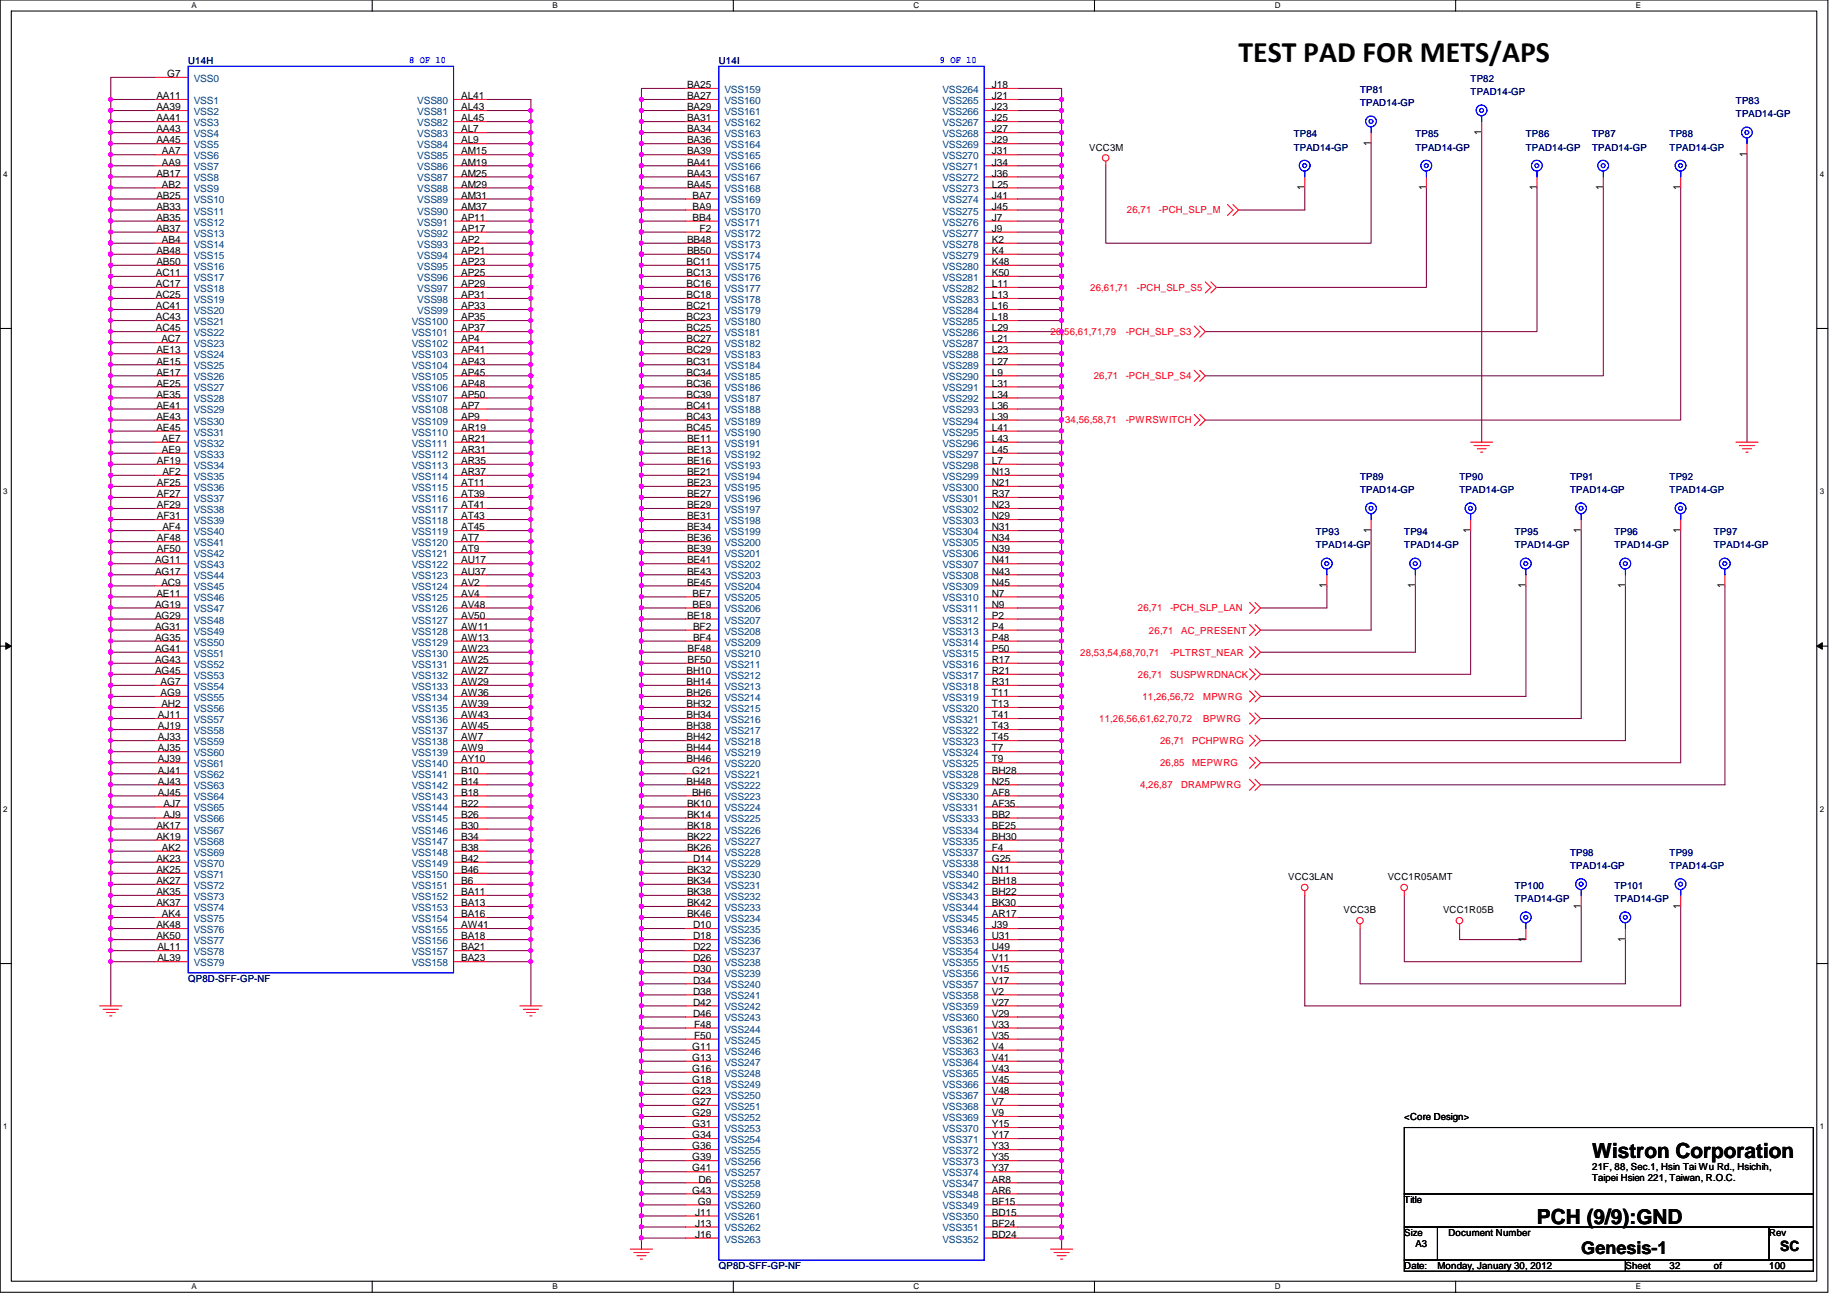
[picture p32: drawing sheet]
<svg xmlns="http://www.w3.org/2000/svg" width="297mm" height="210mm" viewBox="0 0 297 210" stroke-linecap="round" stroke-linejoin="round" font-family="sans-serif">
<defs><g id="words">
<text font-size="4.8" x="199.2" y="9.9">TEST PAD FOR METS/APS</text>
<g font-size="3.3">
<text x="256.1" y="186.3">Wistron Corporation</text>
<text x="247.2" y="196.9">PCH (9/9):GND</text>
</g>
<text font-size="2.8" x="254.3" y="201.8">Genesis-1</text>
<text font-size="2.3" x="286.3" y="201.3">SC</text>
<g font-size="1.6" fill="#000080">
<text x="30.3" y="10.3">U14H</text>
<text x="115.6" y="10.3">U14I</text>
<text x="218.7" y="14.9">TP81</text>
<text x="218.7" y="17.1">TPAD14-GP</text>
<text x="236.5" y="13.2">TP82</text>
<text x="236.5" y="15.3">TPAD14-GP</text>
<text x="279.2" y="16.7">TP83</text>
<text x="208.1" y="22.1">TP84</text>
<text x="227.6" y="22.1">TP85</text>
<text x="245.4" y="22.1">TP86</text>
<text x="256.1" y="22.1">TP87</text>
<text x="268.5" y="22.1">TP88</text>
<text x="279.2" y="18.9">TPAD14-GP</text>
<text x="208.1" y="24.2">TPAD14-GP</text>
<text x="227.6" y="24.2">TPAD14-GP</text>
<text x="245.4" y="24.2">TPAD14-GP</text>
<text x="256.1" y="24.2">TPAD14-GP</text>
<text x="268.5" y="24.2">TPAD14-GP</text>
<text x="218.7" y="77.2">TP89</text>
<text x="234.7" y="77.2">TP90</text>
<text x="252.5" y="77.2">TP91</text>
<text x="268.5" y="77.2">TP92</text>
<text x="218.7" y="79.3">TPAD14-GP</text>
<text x="234.7" y="79.3">TPAD14-GP</text>
<text x="252.5" y="79.3">TPAD14-GP</text>
<text x="268.5" y="79.3">TPAD14-GP</text>
<text x="211.6" y="86.1">TP93</text>
<text x="211.6" y="88.2">TPAD14-GP</text>
<text x="225.8" y="86.1">TP94</text>
<text x="225.8" y="88.2">TPAD14-GP</text>
<text x="243.6" y="86.1">TP95</text>
<text x="243.6" y="88.2">TPAD14-GP</text>
<text x="259.6" y="86.1">TP96</text>
<text x="259.6" y="88.2">TPAD14-GP</text>
<text x="275.6" y="86.1">TP97</text>
<text x="275.6" y="88.2">TPAD14-GP</text>
<text x="252.5" y="137.6">TP98</text>
<text x="268.5" y="137.6">TP99</text>
<text x="243.6" y="143">TP100</text>
<text x="252.5" y="139.8">TPAD14-GP</text>
<text x="259.6" y="143">TP101</text>
<text x="268.5" y="139.8">TPAD14-GP</text>
<text x="243.6" y="145.1">TPAD14-GP</text>
<text x="259.6" y="145.1">TPAD14-GP</text>
<text x="30.3" y="157.9">QP8D-SFF-GP-NF</text>
<text x="115.6" y="204.1">QP8D-SFF-GP-NF</text>
</g>
<g font-size="1.6" fill="#00f">
<text x="65.8" y="10.1">8 OF 10</text>
<text x="151.2" y="10.1">9 OF 10</text>
</g>
<g font-size="1.6">
<text x="25.1" y="16">AA11</text>
<text x="25.1" y="17.7">AA39</text>
<text x="26.9" y="12.4">G7</text>
<text x="74.2" y="16">AL41</text>
<text x="74.2" y="17.7">AL43</text>
<text x="110.5" y="14.2">BA25</text>
<text x="110.5" y="16">BA27</text>
<text x="110.5" y="17.7">BA29</text>
<text x="159.5" y="16">J21</text>
<text x="159.5" y="17.7">J23</text>
<text x="159.5" y="14.2">J18</text>
<text x="25.1" y="19.5">AA41</text>
<text x="25.1" y="23.1">AA45</text>
<text x="25.1" y="21.3">AA43</text>
<text x="74.2" y="19.5">AL45</text>
<text x="74.2" y="21.3">AL7</text>
<text x="74.2" y="23.1">AL9</text>
<text x="110.5" y="19.5">BA31</text>
<text x="110.5" y="21.3">BA34</text>
<text x="110.5" y="23.1">BA36</text>
<text x="159.5" y="19.5">J25</text>
<text x="159.5" y="21.3">J27</text>
<text x="159.5" y="23.1">J29</text>
<text x="220.5" y="23.5" transform="rotate(-90 220.5 23.5)">1</text>
<text x="238.2" y="21.7" transform="rotate(-90 238.2 21.7)">1</text>
<text x="25.1" y="28.4">AB17</text>
<text x="26" y="24.8">AA7</text>
<text x="26" y="26.6">AA9</text>
<text x="74.2" y="24.8">AM15</text>
<text x="74.2" y="26.6">AM19</text>
<text x="74.2" y="28.4">AM25</text>
<text x="110.5" y="24.8">BA39</text>
<text x="110.5" y="26.6">BA41</text>
<text x="110.5" y="28.4">BA43</text>
<text x="159.5" y="24.8">J31</text>
<text x="159.5" y="26.6">J34</text>
<text x="159.5" y="28.4">J36</text>
<text x="175.2" y="24.2">VCC3M</text>
<text x="280.9" y="25.2" transform="rotate(-90 280.9 25.2)">1</text>
<text x="25.1" y="32">AB25</text>
<text x="25.1" y="33.7">AB33</text>
<text x="25.1" y="35.5">AB35</text>
<text x="26" y="30.2">AB2</text>
<text x="74.2" y="30.2">AM29</text>
<text x="74.2" y="32">AM31</text>
<text x="74.2" y="33.7">AM37</text>
<text x="74.2" y="35.5">AP11</text>
<text x="110.5" y="30.2">BA45</text>
<text x="111.4" y="32">BA7</text>
<text x="111.4" y="33.7">BA9</text>
<text x="111.4" y="35.5">BB4</text>
<text x="159.5" y="30.2">L25</text>
<text x="159.5" y="32">J41</text>
<text x="159.5" y="33.7">J45</text>
<text x="159.5" y="35.5">J7</text>
<text x="209.8" y="30.6" transform="rotate(-90 209.8 30.6)">1</text>
<text x="229.4" y="30.6" transform="rotate(-90 229.4 30.6)">1</text>
<text x="247.1" y="30.6" transform="rotate(-90 247.1 30.6)">1</text>
<text x="257.8" y="30.6" transform="rotate(-90 257.8 30.6)">1</text>
<text x="270.3" y="30.6" transform="rotate(-90 270.3 30.6)">1</text>
<text x="25.1" y="37.3">AB37</text>
<text x="25.1" y="40.9">AB48</text>
<text x="26" y="39.1">AB4</text>
<text x="74.2" y="37.3">AP17</text>
<text x="74.2" y="39.1">AP2</text>
<text x="74.2" y="40.9">AP21</text>
<text x="110.5" y="39.1">BB48</text>
<text x="110.5" y="40.9">BB50</text>
<text x="112.5" y="37.3">F2</text>
<text x="159.5" y="37.3">J9</text>
<text x="159.5" y="39.1">K2</text>
<text x="159.5" y="40.9">K4</text>
<text x="25.1" y="44.4">AC11</text>
<text x="25.1" y="46.2">AC17</text>
<text x="25.1" y="48">AC25</text>
<text x="25.1" y="42.6">AB50</text>
<text x="74.2" y="44.4">AP25</text>
<text x="74.2" y="46.2">AP29</text>
<text x="74.2" y="48">AP31</text>
<text x="74.2" y="42.6">AP23</text>
<text x="110.4" y="42.6">BC11</text>
<text x="110.4" y="44.4">BC13</text>
<text x="110.4" y="46.2">BC16</text>
<text x="110.4" y="48">BC18</text>
<text x="159.5" y="42.6">K48</text>
<text x="159.5" y="44.4">K50</text>
<text x="159.5" y="46.2">L11</text>
<text x="159.5" y="48">L13</text>
<text x="25.1" y="49.7">AC41</text>
<text x="25.1" y="51.5">AC43</text>
<text x="25.1" y="53.3">AC45</text>
<text x="74.2" y="49.7">AP33</text>
<text x="74.2" y="51.5">AP35</text>
<text x="74.2" y="53.3">AP37</text>
<text x="110.4" y="49.7">BC21</text>
<text x="110.4" y="51.5">BC23</text>
<text x="110.4" y="53.3">BC25</text>
<text x="159.5" y="49.7">L16</text>
<text x="159.5" y="51.5">L18</text>
<text x="159.5" y="53.3">L29</text>
<text x="25.1" y="56.9">AE13</text>
<text x="25.1" y="58.6">AE15</text>
<text x="25.9" y="55.1">AC7</text>
<text x="74.2" y="55.1">AP4</text>
<text x="74.2" y="56.9">AP41</text>
<text x="74.2" y="58.6">AP43</text>
<text x="110.4" y="55.1">BC27</text>
<text x="110.4" y="56.9">BC29</text>
<text x="110.4" y="58.6">BC31</text>
<text x="159.5" y="56.9">L23</text>
<text x="159.5" y="58.6">L27</text>
<text x="159.5" y="55.1">L21</text>
<text x="25.1" y="60.4">AE17</text>
<text x="25.1" y="62.2">AE25</text>
<text x="25.1" y="64">AE35</text>
<text x="25.1" y="65.7">AE41</text>
<text x="74.2" y="60.4">AP45</text>
<text x="74.2" y="62.2">AP48</text>
<text x="74.2" y="64">AP50</text>
<text x="74.2" y="65.7">AP7</text>
<text x="110.4" y="60.4">BC34</text>
<text x="110.4" y="62.2">BC36</text>
<text x="110.4" y="64">BC39</text>
<text x="110.4" y="65.7">BC41</text>
<text x="159.5" y="60.4">L9</text>
<text x="159.5" y="62.2">L31</text>
<text x="159.5" y="64">L34</text>
<text x="159.5" y="65.7">L36</text>
<text x="25.1" y="67.5">AE43</text>
<text x="25.1" y="69.3">AE45</text>
<text x="26" y="71.1">AE7</text>
<text x="74.2" y="67.5">AP9</text>
<text x="74.2" y="69.3">AR19</text>
<text x="74.2" y="71.1">AR21</text>
<text x="110.4" y="67.5">BC43</text>
<text x="110.4" y="69.3">BC45</text>
<text x="110.5" y="71.1">BE11</text>
<text x="159.5" y="67.5">L39</text>
<text x="159.5" y="69.3">L41</text>
<text x="159.5" y="71.1">L43</text>
<text x="25.2" y="74.6">AF19</text>
<text x="26" y="72.9">AE9</text>
<text x="26.1" y="76.4">AF2</text>
<text x="74.2" y="72.9">AR31</text>
<text x="74.2" y="74.6">AR35</text>
<text x="74.2" y="76.4">AR37</text>
<text x="110.5" y="72.9">BE13</text>
<text x="110.5" y="74.6">BE16</text>
<text x="110.5" y="76.4">BE21</text>
<text x="159.5" y="72.9">L45</text>
<text x="159.5" y="74.6">L7</text>
<text x="159.5" y="76.4">N13</text>
<text x="25.2" y="78.2">AF25</text>
<text x="25.2" y="80">AF27</text>
<text x="25.2" y="81.7">AF29</text>
<text x="25.2" y="83.5">AF31</text>
<text x="74.2" y="80">AT39</text>
<text x="74.2" y="81.7">AT41</text>
<text x="74.2" y="83.5">AT43</text>
<text x="74.2" y="78.2">AT11</text>
<text x="110.5" y="78.2">BE23</text>
<text x="110.5" y="80">BE27</text>
<text x="110.5" y="81.7">BE29</text>
<text x="110.5" y="83.5">BE31</text>
<text x="159.5" y="78.2">N21</text>
<text x="159.5" y="80">R37</text>
<text x="159.5" y="81.7">N23</text>
<text x="159.5" y="83.5">N29</text>
<text x="25.2" y="88.9">AF50</text>
<text x="25.2" y="87.1">AF48</text>
<text x="26.1" y="85.3">AF4</text>
<text x="74.2" y="85.3">AT45</text>
<text x="74.2" y="87.1">AT7</text>
<text x="74.2" y="88.9">AT9</text>
<text x="110.5" y="85.3">BE34</text>
<text x="110.5" y="87.1">BE36</text>
<text x="110.5" y="88.9">BE39</text>
<text x="159.5" y="85.3">N31</text>
<text x="159.5" y="87.1">N34</text>
<text x="159.5" y="88.9">N39</text>
<text x="220.5" y="85.7" transform="rotate(-90 220.5 85.7)">1</text>
<text x="236.5" y="85.7" transform="rotate(-90 236.5 85.7)">1</text>
<text x="254.3" y="85.7" transform="rotate(-90 254.3 85.7)">1</text>
<text x="270.3" y="85.7" transform="rotate(-90 270.3 85.7)">1</text>
<text x="24.9" y="90.6">AG11</text>
<text x="24.9" y="92.4">AG17</text>
<text x="25.1" y="96">AE11</text>
<text x="25.9" y="94.2">AC9</text>
<text x="74.2" y="90.6">AU17</text>
<text x="74.2" y="92.4">AU37</text>
<text x="74.2" y="94.2">AV2</text>
<text x="74.2" y="96">AV4</text>
<text x="110.5" y="90.6">BE41</text>
<text x="110.5" y="92.4">BE43</text>
<text x="110.5" y="94.2">BE45</text>
<text x="111.4" y="96">BE7</text>
<text x="159.5" y="90.6">N41</text>
<text x="159.5" y="92.4">N43</text>
<text x="159.5" y="94.2">N45</text>
<text x="159.5" y="96">N7</text>
<text x="213.4" y="94.6" transform="rotate(-90 213.4 94.6)">1</text>
<text x="227.6" y="94.6" transform="rotate(-90 227.6 94.6)">1</text>
<text x="245.4" y="94.6" transform="rotate(-90 245.4 94.6)">1</text>
<text x="261.4" y="94.6" transform="rotate(-90 261.4 94.6)">1</text>
<text x="277.4" y="94.6" transform="rotate(-90 277.4 94.6)">1</text>
<text x="24.9" y="97.7">AG19</text>
<text x="24.9" y="99.5">AG29</text>
<text x="24.9" y="101.3">AG31</text>
<text x="74.2" y="97.7">AV48</text>
<text x="74.2" y="99.5">AV50</text>
<text x="74.2" y="101.3">AW11</text>
<text x="110.5" y="99.5">BE18</text>
<text x="111.4" y="97.7">BE9</text>
<text x="111.5" y="101.3">BF2</text>
<text x="159.5" y="97.7">N9</text>
<text x="159.5" y="99.5">P2</text>
<text x="159.5" y="101.3">P4</text>
<text x="24.9" y="103.1">AG35</text>
<text x="24.9" y="104.9">AG41</text>
<text x="24.9" y="106.6">AG43</text>
<text x="74.2" y="106.6">AW25</text>
<text x="74.2" y="103.1">AW13</text>
<text x="74.2" y="104.9">AW23</text>
<text x="110.6" y="104.9">BF48</text>
<text x="110.6" y="106.6">BF50</text>
<text x="111.5" y="103.1">BF4</text>
<text x="159.5" y="103.1">P48</text>
<text x="159.5" y="104.9">P50</text>
<text x="159.5" y="106.6">R17</text>
<text x="24.9" y="108.4">AG45</text>
<text x="25.8" y="110.2">AG7</text>
<text x="25.8" y="112">AG9</text>
<text x="25.9" y="113.7">AH2</text>
<text x="74.2" y="108.4">AW27</text>
<text x="74.2" y="110.2">AW29</text>
<text x="74.2" y="112">AW36</text>
<text x="74.2" y="113.7">AW39</text>
<text x="110.4" y="108.4">BH10</text>
<text x="110.4" y="110.2">BH14</text>
<text x="110.4" y="112">BH26</text>
<text x="110.4" y="113.7">BH32</text>
<text x="159.5" y="108.4">R21</text>
<text x="159.5" y="110.2">R31</text>
<text x="159.5" y="112">T11</text>
<text x="159.5" y="113.7">T13</text>
<text x="25.4" y="115.5">AJ11</text>
<text x="25.4" y="119.1">AJ33</text>
<text x="25.4" y="117.3">AJ19</text>
<text x="74.2" y="115.5">AW43</text>
<text x="74.2" y="117.3">AW45</text>
<text x="74.2" y="119.1">AW7</text>
<text x="110.4" y="115.5">BH34</text>
<text x="110.4" y="117.3">BH38</text>
<text x="110.4" y="119.1">BH42</text>
<text x="159.5" y="115.5">T41</text>
<text x="159.5" y="117.3">T43</text>
<text x="159.5" y="119.1">T45</text>
<text x="25.4" y="120.9">AJ35</text>
<text x="25.4" y="122.6">AJ39</text>
<text x="25.4" y="124.4">AJ41</text>
<text x="74.2" y="120.9">AW9</text>
<text x="74.2" y="122.6">AY10</text>
<text x="74.2" y="124.4">B10</text>
<text x="110.4" y="120.9">BH44</text>
<text x="110.4" y="122.6">BH46</text>
<text x="111.3" y="124.4">G21</text>
<text x="159.5" y="120.9">T7</text>
<text x="159.5" y="122.6">T9</text>
<text x="159.5" y="124.4">BH28</text>
<text x="25.4" y="126.2">AJ43</text>
<text x="25.4" y="128">AJ45</text>
<text x="26.3" y="129.8">AJ7</text>
<text x="26.3" y="131.5">AJ9</text>
<text x="74.2" y="126.2">B14</text>
<text x="74.2" y="128">B18</text>
<text x="74.2" y="129.8">B22</text>
<text x="74.2" y="131.5">B26</text>
<text x="110.4" y="126.2">BH48</text>
<text x="110.5" y="129.8">BK10</text>
<text x="110.5" y="131.5">BK14</text>
<text x="111.3" y="128">BH6</text>
<text x="159.5" y="126.2">N25</text>
<text x="159.5" y="128">AF8</text>
<text x="159.5" y="129.8">AF35</text>
<text x="159.5" y="131.5">BB2</text>
<text x="25.1" y="133.3">AK17</text>
<text x="25.1" y="135.1">AK19</text>
<text x="26" y="136.9">AK2</text>
<text x="74.2" y="133.3">B30</text>
<text x="74.2" y="135.1">B34</text>
<text x="74.2" y="136.9">B38</text>
<text x="110.5" y="133.3">BK18</text>
<text x="110.5" y="135.1">BK22</text>
<text x="110.5" y="136.9">BK26</text>
<text x="159.5" y="133.3">BE25</text>
<text x="159.5" y="135.1">BH30</text>
<text x="159.5" y="136.9">F4</text>
<text x="25.1" y="138.6">AK23</text>
<text x="25.1" y="140.4">AK25</text>
<text x="25.1" y="142.2">AK27</text>
<text x="25.1" y="144">AK35</text>
<text x="74.2" y="138.6">B42</text>
<text x="74.2" y="140.4">B46</text>
<text x="74.2" y="142.2">B6</text>
<text x="74.2" y="144">BA11</text>
<text x="110.5" y="140.4">BK32</text>
<text x="110.5" y="142.2">BK34</text>
<text x="110.5" y="144">BK38</text>
<text x="111.5" y="138.6">D14</text>
<text x="159.5" y="138.6">G25</text>
<text x="159.5" y="140.4">N11</text>
<text x="159.5" y="142.2">BH18</text>
<text x="159.5" y="144">BH22</text>
<text x="207.2" y="141.6">VCC3LAN</text>
<text x="223.2" y="141.6">VCC1R05AMT</text>
<text x="25.1" y="149.3">AK48</text>
<text x="25.1" y="145.8">AK37</text>
<text x="26" y="147.5">AK4</text>
<text x="74.2" y="145.8">BA13</text>
<text x="74.2" y="147.5">BA16</text>
<text x="74.2" y="149.3">AW41</text>
<text x="110.5" y="145.8">BK42</text>
<text x="110.5" y="147.5">BK46</text>
<text x="111.5" y="149.3">D10</text>
<text x="159.5" y="145.8">BK30</text>
<text x="159.5" y="147.5">AR17</text>
<text x="159.5" y="149.3">J39</text>
<text x="216.1" y="146.9">VCC3B</text>
<text x="232.1" y="146.9">VCC1R05B</text>
<text x="254.3" y="146.1" transform="rotate(-90 254.3 146.1)">1</text>
<text x="270.3" y="146.1" transform="rotate(-90 270.3 146.1)">1</text>
<text x="25.1" y="151.1">AK50</text>
<text x="25.3" y="152.9">AL11</text>
<text x="25.3" y="154.6">AL39</text>
<text x="74.2" y="151.1">BA18</text>
<text x="74.2" y="152.9">BA21</text>
<text x="74.2" y="154.6">BA23</text>
<text x="111.5" y="151.1">D18</text>
<text x="111.5" y="152.9">D22</text>
<text x="111.5" y="154.6">D26</text>
<text x="159.5" y="151.1">U31</text>
<text x="159.5" y="152.9">U49</text>
<text x="159.5" y="154.6">V11</text>
<text x="245.4" y="151.5" transform="rotate(-90 245.4 151.5)">1</text>
<text x="261.4" y="151.5" transform="rotate(-90 261.4 151.5)">1</text>
<text x="111.5" y="156.4">D30</text>
<text x="111.5" y="158.2">D34</text>
<text x="111.5" y="160">D38</text>
<text x="111.5" y="161.8">D42</text>
<text x="159.5" y="156.4">V15</text>
<text x="159.5" y="158.2">V17</text>
<text x="159.5" y="160">V2</text>
<text x="159.5" y="161.8">V27</text>
<text x="111.5" y="163.5">D46</text>
<text x="111.6" y="165.3">F48</text>
<text x="111.6" y="167.1">F50</text>
<text x="159.5" y="163.5">V29</text>
<text x="159.5" y="165.3">V33</text>
<text x="159.5" y="167.1">V35</text>
<text x="111.3" y="168.9">G11</text>
<text x="111.3" y="170.6">G13</text>
<text x="111.3" y="172.4">G16</text>
<text x="159.5" y="168.9">V4</text>
<text x="159.5" y="170.6">V41</text>
<text x="159.5" y="172.4">V43</text>
<text x="111.3" y="174.2">G18</text>
<text x="111.3" y="176">G23</text>
<text x="111.3" y="177.8">G27</text>
<text x="111.3" y="179.5">G29</text>
<text x="159.5" y="174.2">V45</text>
<text x="159.5" y="176">V48</text>
<text x="159.5" y="177.8">V7</text>
<text x="159.5" y="179.5">V9</text>
<text x="111.3" y="181.3">G31</text>
<text x="111.3" y="183.1">G34</text>
<text x="111.3" y="184.9">G36</text>
<text x="159.5" y="181.3">Y15</text>
<text x="159.5" y="183.1">Y17</text>
<text x="159.5" y="184.9">Y33</text>
<text x="225.8" y="180.1">&lt;Core Design&gt;</text>
<text x="111.3" y="186.6">G39</text>
<text x="111.3" y="188.4">G41</text>
<text x="111.3" y="192">G43</text>
<text x="112.3" y="190.2">D6</text>
<text x="159.5" y="186.6">Y35</text>
<text x="159.5" y="188.4">Y37</text>
<text x="159.5" y="190.2">AR8</text>
<text x="159.5" y="192">AR6</text>
<text x="256.1" y="188.1">21F, 88, Sec.1, Hsin Tai Wu Rd., Hsichih,</text>
<text x="256.1" y="189.9">Taipei Hsien 221, Taiwan, R.O.C.</text>
<text x="111.8" y="195.5">J11</text>
<text x="111.8" y="197.3">J13</text>
<text x="112.2" y="193.8">G9</text>
<text x="159.5" y="193.8">BF15</text>
<text x="159.5" y="195.5">BD15</text>
<text x="159.5" y="197.3">BF24</text>
<text x="225.8" y="193.5">Title</text>
<text x="111.8" y="199.1">J16</text>
<text x="159.5" y="199.1">BD24</text>
<text x="225.8" y="198.8">Size</text>
<text x="227.6" y="200.6">A3</text>
<text x="233" y="198.8">Document Number</text>
<text x="284.5" y="198.8">Rev</text>
<text x="225.8" y="204.1">Date:</text>
<text x="231.2" y="204.1">Monday, January 30, 2012</text>
<text x="261.4" y="204.1">Sheet</text>
<text x="268.5" y="204.1">32</text>
<text x="275.6" y="204.1">of</text>
<text x="284.5" y="204.1">100</text>
</g>
<g font-size="1.6" fill="#004080">
<text x="31.2" y="16.7">VSS1</text>
<text x="31.2" y="13.2">VSS0</text>
<text x="67.1" y="16.7">VSS80</text>
<text x="116.5" y="14.9">VSS159</text>
<text x="116.5" y="16.7">VSS160</text>
<text x="151.6" y="16.7">VSS265</text>
<text x="151.6" y="14.9">VSS264</text>
<text x="31.2" y="18.5">VSS2</text>
<text x="31.2" y="20.3">VSS3</text>
<text x="31.2" y="23.8">VSS5</text>
<text x="31.2" y="22.1">VSS4</text>
<text x="67.1" y="18.5">VSS81</text>
<text x="67.1" y="20.3">VSS82</text>
<text x="67.1" y="22.1">VSS83</text>
<text x="67.1" y="23.8">VSS84</text>
<text x="116.5" y="18.5">VSS161</text>
<text x="116.5" y="20.3">VSS162</text>
<text x="116.5" y="22.1">VSS163</text>
<text x="116.5" y="23.8">VSS164</text>
<text x="151.6" y="18.5">VSS266</text>
<text x="151.6" y="20.3">VSS267</text>
<text x="151.6" y="22.1">VSS268</text>
<text x="151.6" y="23.8">VSS269</text>
<text x="31.2" y="25.6">VSS6</text>
<text x="31.2" y="27.4">VSS7</text>
<text x="31.2" y="29.2">VSS8</text>
<text x="67.1" y="25.6">VSS85</text>
<text x="67.1" y="27.4">VSS86</text>
<text x="67.1" y="29.2">VSS87</text>
<text x="116.5" y="25.6">VSS165</text>
<text x="116.5" y="27.4">VSS166</text>
<text x="116.5" y="29.2">VSS167</text>
<text x="151.6" y="25.6">VSS270</text>
<text x="151.6" y="27.4">VSS271</text>
<text x="151.6" y="29.2">VSS272</text>
<text x="31.2" y="30.9">VSS9</text>
<text x="31.2" y="32.7">VSS10</text>
<text x="31.2" y="34.5">VSS11</text>
<text x="67.1" y="30.9">VSS88</text>
<text x="67.1" y="32.7">VSS89</text>
<text x="67.1" y="34.5">VSS90</text>
<text x="116.5" y="30.9">VSS168</text>
<text x="116.5" y="32.7">VSS169</text>
<text x="116.5" y="34.5">VSS170</text>
<text x="151.6" y="30.9">VSS273</text>
<text x="151.6" y="32.7">VSS274</text>
<text x="151.6" y="34.5">VSS275</text>
<text x="31.2" y="36.3">VSS12</text>
<text x="31.2" y="38.1">VSS13</text>
<text x="31.2" y="39.8">VSS14</text>
<text x="31.2" y="41.6">VSS15</text>
<text x="67.1" y="36.3">VSS91</text>
<text x="67.1" y="38.1">VSS92</text>
<text x="67.1" y="39.8">VSS93</text>
<text x="67.1" y="41.6">VSS94</text>
<text x="116.5" y="36.3">VSS171</text>
<text x="116.5" y="39.8">VSS173</text>
<text x="116.5" y="41.6">VSS174</text>
<text x="116.5" y="38.1">VSS172</text>
<text x="151.6" y="36.3">VSS276</text>
<text x="151.6" y="38.1">VSS277</text>
<text x="151.6" y="39.8">VSS278</text>
<text x="151.6" y="41.6">VSS279</text>
<text x="31.2" y="43.4">VSS16</text>
<text x="31.2" y="45.2">VSS17</text>
<text x="31.2" y="46.9">VSS18</text>
<text x="67.1" y="45.2">VSS96</text>
<text x="67.1" y="46.9">VSS97</text>
<text x="67.1" y="43.4">VSS95</text>
<text x="116.5" y="43.4">VSS175</text>
<text x="116.5" y="45.2">VSS176</text>
<text x="116.5" y="46.9">VSS177</text>
<text x="151.6" y="43.4">VSS280</text>
<text x="151.6" y="45.2">VSS281</text>
<text x="151.6" y="46.9">VSS282</text>
<text x="31.2" y="48.7">VSS19</text>
<text x="31.2" y="50.5">VSS20</text>
<text x="31.2" y="52.3">VSS21</text>
<text x="66.2" y="52.3">VSS100</text>
<text x="67.1" y="48.7">VSS98</text>
<text x="67.1" y="50.5">VSS99</text>
<text x="116.5" y="48.7">VSS178</text>
<text x="116.5" y="50.5">VSS179</text>
<text x="116.5" y="52.3">VSS180</text>
<text x="151.6" y="48.7">VSS283</text>
<text x="151.6" y="50.5">VSS284</text>
<text x="151.6" y="52.3">VSS285</text>
<text x="31.2" y="54.1">VSS22</text>
<text x="31.2" y="55.8">VSS23</text>
<text x="31.2" y="57.6">VSS24</text>
<text x="31.2" y="59.4">VSS25</text>
<text x="66.2" y="55.8">VSS102</text>
<text x="66.2" y="57.6">VSS103</text>
<text x="66.2" y="59.4">VSS104</text>
<text x="66.2" y="54.1">VSS101</text>
<text x="116.5" y="54.1">VSS181</text>
<text x="116.5" y="55.8">VSS182</text>
<text x="116.5" y="57.6">VSS183</text>
<text x="116.5" y="59.4">VSS184</text>
<text x="151.6" y="54.1">VSS286</text>
<text x="151.6" y="57.6">VSS288</text>
<text x="151.6" y="59.4">VSS289</text>
<text x="151.6" y="55.8">VSS287</text>
<text x="31.2" y="61.2">VSS26</text>
<text x="31.2" y="62.9">VSS27</text>
<text x="31.2" y="64.7">VSS28</text>
<text x="66.2" y="61.2">VSS105</text>
<text x="66.2" y="62.9">VSS106</text>
<text x="66.2" y="64.7">VSS107</text>
<text x="116.5" y="61.2">VSS185</text>
<text x="116.5" y="62.9">VSS186</text>
<text x="116.5" y="64.7">VSS187</text>
<text x="151.6" y="61.2">VSS290</text>
<text x="151.6" y="62.9">VSS291</text>
<text x="151.6" y="64.7">VSS292</text>
<text x="31.2" y="66.5">VSS29</text>
<text x="31.2" y="68.3">VSS30</text>
<text x="31.2" y="70.1">VSS31</text>
<text x="31.2" y="71.8">VSS32</text>
<text x="66.2" y="66.5">VSS108</text>
<text x="66.2" y="68.3">VSS109</text>
<text x="66.2" y="70.1">VSS110</text>
<text x="66.2" y="71.8">VSS111</text>
<text x="116.5" y="66.5">VSS188</text>
<text x="116.5" y="68.3">VSS189</text>
<text x="116.5" y="70.1">VSS190</text>
<text x="116.5" y="71.8">VSS191</text>
<text x="151.6" y="66.5">VSS293</text>
<text x="151.6" y="68.3">VSS294</text>
<text x="151.6" y="70.1">VSS295</text>
<text x="151.6" y="71.8">VSS296</text>
<text x="31.2" y="73.6">VSS33</text>
<text x="31.2" y="75.4">VSS34</text>
<text x="31.2" y="77.2">VSS35</text>
<text x="66.2" y="73.6">VSS112</text>
<text x="66.2" y="75.4">VSS113</text>
<text x="66.2" y="77.2">VSS114</text>
<text x="116.5" y="73.6">VSS192</text>
<text x="116.5" y="75.4">VSS193</text>
<text x="116.5" y="77.2">VSS194</text>
<text x="151.6" y="73.6">VSS297</text>
<text x="151.6" y="75.4">VSS298</text>
<text x="151.6" y="77.2">VSS299</text>
<text x="31.2" y="79">VSS36</text>
<text x="31.2" y="80.7">VSS37</text>
<text x="31.2" y="82.5">VSS38</text>
<text x="66.2" y="80.7">VSS116</text>
<text x="66.2" y="82.5">VSS117</text>
<text x="66.2" y="79">VSS115</text>
<text x="116.5" y="79">VSS195</text>
<text x="116.5" y="80.7">VSS196</text>
<text x="116.5" y="82.5">VSS197</text>
<text x="151.6" y="79">VSS300</text>
<text x="151.6" y="80.7">VSS301</text>
<text x="151.6" y="82.5">VSS302</text>
<text x="31.2" y="84.3">VSS39</text>
<text x="31.2" y="86.1">VSS40</text>
<text x="31.2" y="89.6">VSS42</text>
<text x="31.2" y="87.8">VSS41</text>
<text x="66.2" y="84.3">VSS118</text>
<text x="66.2" y="86.1">VSS119</text>
<text x="66.2" y="87.8">VSS120</text>
<text x="66.2" y="89.6">VSS121</text>
<text x="116.5" y="84.3">VSS198</text>
<text x="116.5" y="86.1">VSS199</text>
<text x="116.5" y="87.8">VSS200</text>
<text x="116.5" y="89.6">VSS201</text>
<text x="151.6" y="84.3">VSS303</text>
<text x="151.6" y="86.1">VSS304</text>
<text x="151.6" y="87.8">VSS305</text>
<text x="151.6" y="89.6">VSS306</text>
<text x="31.2" y="91.4">VSS43</text>
<text x="31.2" y="93.2">VSS44</text>
<text x="31.2" y="95">VSS45</text>
<text x="66.2" y="91.4">VSS122</text>
<text x="66.2" y="93.2">VSS123</text>
<text x="66.2" y="95">VSS124</text>
<text x="116.5" y="91.4">VSS202</text>
<text x="116.5" y="93.2">VSS203</text>
<text x="116.5" y="95">VSS204</text>
<text x="151.6" y="91.4">VSS307</text>
<text x="151.6" y="93.2">VSS308</text>
<text x="151.6" y="95">VSS309</text>
<text x="31.2" y="96.7">VSS46</text>
<text x="31.2" y="98.5">VSS47</text>
<text x="31.2" y="100.3">VSS48</text>
<text x="66.2" y="96.7">VSS125</text>
<text x="66.2" y="98.5">VSS126</text>
<text x="66.2" y="100.3">VSS127</text>
<text x="116.5" y="96.7">VSS205</text>
<text x="116.5" y="98.5">VSS206</text>
<text x="116.5" y="100.3">VSS207</text>
<text x="151.6" y="96.7">VSS310</text>
<text x="151.6" y="98.5">VSS311</text>
<text x="151.6" y="100.3">VSS312</text>
<text x="31.2" y="102.1">VSS49</text>
<text x="31.2" y="103.8">VSS50</text>
<text x="31.2" y="105.6">VSS51</text>
<text x="31.2" y="107.4">VSS52</text>
<text x="66.2" y="102.1">VSS128</text>
<text x="66.2" y="107.4">VSS131</text>
<text x="66.2" y="103.8">VSS129</text>
<text x="66.2" y="105.6">VSS130</text>
<text x="116.5" y="102.1">VSS208</text>
<text x="116.5" y="103.8">VSS209</text>
<text x="116.5" y="105.6">VSS210</text>
<text x="116.5" y="107.4">VSS211</text>
<text x="151.6" y="102.1">VSS313</text>
<text x="151.6" y="103.8">VSS314</text>
<text x="151.6" y="105.6">VSS315</text>
<text x="151.6" y="107.4">VSS316</text>
<text x="31.2" y="109.2">VSS53</text>
<text x="31.2" y="111">VSS54</text>
<text x="31.2" y="112.7">VSS55</text>
<text x="66.2" y="109.2">VSS132</text>
<text x="66.2" y="111">VSS133</text>
<text x="66.2" y="112.7">VSS134</text>
<text x="116.5" y="109.2">VSS212</text>
<text x="116.5" y="111">VSS213</text>
<text x="116.5" y="112.7">VSS214</text>
<text x="151.6" y="109.2">VSS317</text>
<text x="151.6" y="111">VSS318</text>
<text x="151.6" y="112.7">VSS319</text>
<text x="31.2" y="114.5">VSS56</text>
<text x="31.2" y="116.3">VSS57</text>
<text x="31.2" y="119.8">VSS59</text>
<text x="31.2" y="118.1">VSS58</text>
<text x="66.2" y="114.5">VSS135</text>
<text x="66.2" y="116.3">VSS136</text>
<text x="66.2" y="118.1">VSS137</text>
<text x="66.2" y="119.8">VSS138</text>
<text x="116.5" y="114.5">VSS215</text>
<text x="116.5" y="116.3">VSS216</text>
<text x="116.5" y="118.1">VSS217</text>
<text x="116.5" y="119.8">VSS218</text>
<text x="151.6" y="114.5">VSS320</text>
<text x="151.6" y="116.3">VSS321</text>
<text x="151.6" y="118.1">VSS322</text>
<text x="151.6" y="119.8">VSS323</text>
<text x="31.2" y="121.6">VSS60</text>
<text x="31.2" y="123.4">VSS61</text>
<text x="31.2" y="125.2">VSS62</text>
<text x="66.2" y="121.6">VSS139</text>
<text x="66.2" y="123.4">VSS140</text>
<text x="66.2" y="125.2">VSS141</text>
<text x="116.5" y="121.6">VSS219</text>
<text x="116.5" y="123.4">VSS220</text>
<text x="116.5" y="125.2">VSS221</text>
<text x="151.6" y="121.6">VSS324</text>
<text x="151.6" y="123.4">VSS325</text>
<text x="151.6" y="125.2">VSS328</text>
<text x="31.2" y="127">VSS63</text>
<text x="31.2" y="128.7">VSS64</text>
<text x="31.2" y="130.5">VSS65</text>
<text x="66.2" y="127">VSS142</text>
<text x="66.2" y="128.7">VSS143</text>
<text x="66.2" y="130.5">VSS144</text>
<text x="116.5" y="127">VSS222</text>
<text x="116.5" y="128.7">VSS223</text>
<text x="116.5" y="130.5">VSS224</text>
<text x="151.6" y="127">VSS329</text>
<text x="151.6" y="128.7">VSS330</text>
<text x="151.6" y="130.5">VSS331</text>
<text x="31.2" y="132.3">VSS66</text>
<text x="31.2" y="134.1">VSS67</text>
<text x="31.2" y="135.8">VSS68</text>
<text x="31.2" y="137.6">VSS69</text>
<text x="66.2" y="132.3">VSS145</text>
<text x="66.2" y="134.1">VSS146</text>
<text x="66.2" y="135.8">VSS147</text>
<text x="66.2" y="137.6">VSS148</text>
<text x="116.5" y="132.3">VSS225</text>
<text x="116.5" y="134.1">VSS226</text>
<text x="116.5" y="135.8">VSS227</text>
<text x="116.5" y="137.6">VSS228</text>
<text x="151.6" y="132.3">VSS333</text>
<text x="151.6" y="134.1">VSS334</text>
<text x="151.6" y="135.8">VSS335</text>
<text x="151.6" y="137.6">VSS337</text>
<text x="31.2" y="139.4">VSS70</text>
<text x="31.2" y="141.2">VSS71</text>
<text x="31.2" y="143">VSS72</text>
<text x="66.2" y="139.4">VSS149</text>
<text x="66.2" y="141.2">VSS150</text>
<text x="66.2" y="143">VSS151</text>
<text x="116.5" y="139.4">VSS229</text>
<text x="116.5" y="141.2">VSS230</text>
<text x="116.5" y="143">VSS231</text>
<text x="151.6" y="139.4">VSS338</text>
<text x="151.6" y="141.2">VSS340</text>
<text x="151.6" y="143">VSS342</text>
<text x="31.2" y="144.7">VSS73</text>
<text x="31.2" y="146.5">VSS74</text>
<text x="31.2" y="148.3">VSS75</text>
<text x="66.2" y="144.7">VSS152</text>
<text x="66.2" y="146.5">VSS153</text>
<text x="66.2" y="148.3">VSS154</text>
<text x="116.5" y="144.7">VSS232</text>
<text x="116.5" y="146.5">VSS233</text>
<text x="116.5" y="148.3">VSS234</text>
<text x="151.6" y="144.7">VSS343</text>
<text x="151.6" y="146.5">VSS344</text>
<text x="151.6" y="148.3">VSS345</text>
<text x="31.2" y="150.1">VSS76</text>
<text x="31.2" y="151.8">VSS77</text>
<text x="31.2" y="153.6">VSS78</text>
<text x="31.2" y="155.4">VSS79</text>
<text x="66.2" y="150.1">VSS155</text>
<text x="66.2" y="151.8">VSS156</text>
<text x="66.2" y="153.6">VSS157</text>
<text x="66.2" y="155.4">VSS158</text>
<text x="116.5" y="150.1">VSS235</text>
<text x="116.5" y="151.8">VSS236</text>
<text x="116.5" y="153.6">VSS237</text>
<text x="116.5" y="155.4">VSS238</text>
<text x="151.6" y="150.1">VSS346</text>
<text x="151.6" y="151.8">VSS353</text>
<text x="151.6" y="153.6">VSS354</text>
<text x="151.6" y="155.4">VSS355</text>
<text x="116.5" y="157.2">VSS239</text>
<text x="116.5" y="159">VSS240</text>
<text x="116.5" y="160.7">VSS241</text>
<text x="151.6" y="157.2">VSS356</text>
<text x="151.6" y="159">VSS357</text>
<text x="151.6" y="160.7">VSS358</text>
<text x="116.5" y="162.5">VSS242</text>
<text x="116.5" y="164.3">VSS243</text>
<text x="116.5" y="166.1">VSS244</text>
<text x="116.5" y="167.9">VSS245</text>
<text x="151.6" y="162.5">VSS359</text>
<text x="151.6" y="164.3">VSS360</text>
<text x="151.6" y="166.1">VSS361</text>
<text x="151.6" y="167.9">VSS362</text>
<text x="116.5" y="169.6">VSS246</text>
<text x="116.5" y="171.4">VSS247</text>
<text x="116.5" y="173.2">VSS248</text>
<text x="151.6" y="169.6">VSS363</text>
<text x="151.6" y="171.4">VSS364</text>
<text x="151.6" y="173.2">VSS365</text>
<text x="116.5" y="175">VSS249</text>
<text x="116.5" y="176.7">VSS250</text>
<text x="116.5" y="178.5">VSS251</text>
<text x="151.6" y="175">VSS366</text>
<text x="151.6" y="176.7">VSS367</text>
<text x="151.6" y="178.5">VSS368</text>
<text x="116.5" y="180.3">VSS252</text>
<text x="116.5" y="182.1">VSS253</text>
<text x="116.5" y="183.9">VSS254</text>
<text x="116.5" y="185.6">VSS255</text>
<text x="151.6" y="180.3">VSS369</text>
<text x="151.6" y="182.1">VSS370</text>
<text x="151.6" y="183.9">VSS371</text>
<text x="151.6" y="185.6">VSS372</text>
<text x="116.5" y="187.4">VSS256</text>
<text x="116.5" y="189.2">VSS257</text>
<text x="116.5" y="191">VSS258</text>
<text x="151.6" y="187.4">VSS373</text>
<text x="151.6" y="189.2">VSS374</text>
<text x="151.6" y="191">VSS347</text>
<text x="116.5" y="192.7">VSS259</text>
<text x="116.5" y="194.5">VSS260</text>
<text x="116.5" y="196.3">VSS261</text>
<text x="151.6" y="192.7">VSS348</text>
<text x="151.6" y="194.5">VSS349</text>
<text x="151.6" y="196.3">VSS350</text>
<text x="116.5" y="198.1">VSS262</text>
<text x="116.5" y="199.9">VSS263</text>
<text x="151.6" y="198.1">VSS351</text>
<text x="151.6" y="199.9">VSS352</text>
</g>
<g font-size="1.6" fill="#f00">
<text x="181.2" y="34.3">26,71</text>
<text x="186.4" y="34.3">-PCH_SLP_M</text>
<text x="175.3" y="46.8">26,61,71</text>
<text x="182.8" y="46.8">-PCH_SLP_S5</text>
<text x="168.9" y="53.9">26,56,61,71,79</text>
<text x="181.1" y="53.9">-PCH_SLP_S3</text>
<text x="175.9" y="61">26,71</text>
<text x="181.1" y="61">-PCH_SLP_S4</text>
<text x="171.3" y="68.1">34,56,58,71</text>
<text x="181.1" y="68.1">-PWRSWITCH</text>
<text x="183" y="98.3">26,71</text>
<text x="184.8" y="101.9">26,71</text>
<text x="188.2" y="98.3">-PCH_SLP_LAN</text>
<text x="189.9" y="101.9">AC_PRESENT</text>
<text x="173.7" y="105.5">28,53,54,68,70,71</text>
<text x="188.2" y="105.5">-PLTRST_NEAR</text>
<text x="183" y="109">26,71</text>
<text x="183.7" y="112.6">11,26,56,72</text>
<text x="188.2" y="109">SUSPWRDNACK</text>
<text x="193.5" y="112.6">MPWRG</text>
<text x="176.8" y="116.1">11,26,56,61,62,70,72</text>
<text x="186.6" y="119.7">26,71</text>
<text x="191.7" y="119.7">PCHPWRG</text>
<text x="193.5" y="116.1">BPWRG</text>
<text x="186.6" y="123.2">26,85</text>
<text x="191.7" y="123.2">MEPWRG</text>
<text x="183.3" y="126.8">4,26,87</text>
<text x="189.9" y="126.8">DRAMPWRG</text>
</g>
<g font-size="1.3">
<text x="30.8" y="1.3">A</text>
<text x="88.9" y="1.3">B</text>
<text x="146.9" y="1.3">C</text>
<text x="205" y="1.3">D</text>
<text x="263.1" y="1.3">E</text>
<text x=".5" y="28.4">4</text>
<text x="292.6" y="28.4">4</text>
<text x=".5" y="79.5">3</text>
<text x="292.6" y="79.5">3</text>
<text x=".5" y="130.6">2</text>
<text x="292.6" y="130.6">2</text>
<text x=".5" y="181.7">1</text>
<text x="292.6" y="181.7">1</text>
<text x="30.8" y="207.4">A</text>
<text x="88.9" y="207.4">B</text>
<text x="146.9" y="207.4">C</text>
<text x="205" y="207.4">D</text>
<text x="263.1" y="207.4">E</text>
</g>
</g></defs>
<path d="M0 0h294v207.9h-294zM1.8 1.8h290.4v204.3h-290.4z" fill="none" stroke="#000" stroke-width=".17"/>
<g fill="#fff">
<path d="M30.8 .2h.8v1.4h-.8z"/>
<path d="M30.8 206.2h.8v1.4h-.8z"/>
</g>
<path d="M59.9 0v1.8M59.9 206.1v1.8" fill="none" stroke="#000" stroke-width=".17"/>
<g fill="#fff">
<path d="M88.9 .2h.8v1.4h-.8z"/>
<path d="M88.9 206.2h.8v1.4h-.8z"/>
</g>
<path d="M117.9 0v1.8M117.9 206.1v1.8" fill="none" stroke="#000" stroke-width=".17"/>
<g fill="#fff">
<path d="M146.9 .2h.9v1.4h-.9z"/>
<path d="M146.9 206.2h.9v1.4h-.9z"/>
</g>
<path d="M176 0v1.8M176 206.1v1.8" fill="none" stroke="#000" stroke-width=".17"/>
<g fill="#fff">
<path d="M205 .2h.9v1.4h-.9z"/>
<path d="M205 206.2h.9v1.4h-.9z"/>
</g>
<path d="M234.1 0v1.8M234.1 206.1v1.8" fill="none" stroke="#000" stroke-width=".17"/>
<g fill="#fff">
<path d="M263.1 .2h.8v1.4h-.8z"/>
<path d="M263.1 206.2h.8v1.4h-.8z"/>
<path d="M.5 27.3h.7v1.4h-.7z"/>
<path d="M292.6 27.3h.7v1.4h-.7z"/>
<path d="M.5 78.4h.7v1.4h-.7z"/>
<path d="M292.6 78.4h.7v1.4h-.7z"/>
</g>
<path d="M0 52.8h1.8M292.2 52.8h1.8" fill="none" stroke="#000" stroke-width=".17"/>
<g fill="#fff">
<path d="M.5 129.5h.7v1.4h-.7z"/>
<path d="M292.6 129.5h.7v1.4h-.7z"/>
</g>
<path d="M0 103.9h1.8M292.2 103.9h1.8" fill="none" stroke="#000" stroke-width=".17"/>
<path d="M.9 103.4l.9 .5-.9 .5zM292.2 103.9l.9-.5v1z" fill="#000"/>
<path d="M.9 103.4l.9 .5-.9 .5zM292.2 103.9l.9-.5v1z" fill="none" stroke="#000" stroke-width=".16"/>
<g fill="#fff">
<path d="M.5 180.5h.7v1.4h-.7z"/>
<path d="M292.6 180.5h.7v1.4h-.7z"/>
</g>
<path d="M0 155h1.8M292.2 155h1.8" fill="none" stroke="#000" stroke-width=".17"/>
<path d="M24.9 12.4h-7.1v3.6M24.9 154.7h-7.1v7.1" fill="none" stroke="#800040" stroke-width=".17"/>
<circle cx="17.8" cy="154.7" r=".32" fill="#f0f"/>
<circle cx="17.8" cy="154.7" r=".32" fill="none" stroke="#f0f" stroke-width=".17"/>
<path d="M24.9 151.1h-7.1v1.8h7.1" fill="none" stroke="#800040" stroke-width=".17"/>
<circle cx="17.8" cy="151.1" r=".32" fill="#f0f"/>
<circle cx="17.8" cy="151.1" r=".32" fill="none" stroke="#f0f" stroke-width=".17"/>
<path d="M17.8 149.4h7.1M17.8 147.6h7.1" fill="none" stroke="#800040" stroke-width=".17"/>
<circle cx="17.8" cy="147.5" r=".32" fill="#f0f"/>
<circle cx="17.8" cy="147.5" r=".32" fill="none" stroke="#f0f" stroke-width=".17"/>
<path d="M17.8 145.8h7.1" fill="none" stroke="#800040" stroke-width=".17"/>
<circle cx="17.8" cy="145.8" r=".32" fill="#f0f"/>
<circle cx="17.8" cy="145.8" r=".32" fill="none" stroke="#f0f" stroke-width=".17"/>
<path d="M17.8 149.4v1.7" fill="none" stroke="#800040" stroke-width=".17"/>
<circle cx="17.8" cy="149.3" r=".32" fill="#f0f"/>
<circle cx="17.8" cy="149.3" r=".32" fill="none" stroke="#f0f" stroke-width=".17"/>
<path d="M17.8 145.8v3.6" fill="none" stroke="#800040" stroke-width=".17"/>
<circle cx="17.8" cy="147.5" r=".32" fill="#f0f"/>
<circle cx="17.8" cy="147.5" r=".32" fill="none" stroke="#f0f" stroke-width=".17"/>
<path d="M17.8 144h7.1M17.8 142.2h7.1" fill="none" stroke="#800040" stroke-width=".17"/>
<circle cx="17.8" cy="142.2" r=".32" fill="#f0f"/>
<circle cx="17.8" cy="142.2" r=".32" fill="none" stroke="#f0f" stroke-width=".17"/>
<path d="M17.8 140.5h7.1" fill="none" stroke="#800040" stroke-width=".17"/>
<circle cx="17.8" cy="140.4" r=".32" fill="#f0f"/>
<circle cx="17.8" cy="140.4" r=".32" fill="none" stroke="#f0f" stroke-width=".17"/>
<path d="M17.8 140.5v3.5" fill="none" stroke="#800040" stroke-width=".17"/>
<circle cx="17.8" cy="142.2" r=".32" fill="#f0f"/>
<circle cx="17.8" cy="142.2" r=".32" fill="none" stroke="#f0f" stroke-width=".17"/>
<path d="M17.8 135.1h7.1M24.9 136.9h-7.1v1.8h7.1" fill="none" stroke="#800040" stroke-width=".17"/>
<circle cx="17.8" cy="136.9" r=".32" fill="#f0f"/>
<circle cx="17.8" cy="136.9" r=".32" fill="none" stroke="#f0f" stroke-width=".17"/>
<path d="M17.8 135.1v1.8" fill="none" stroke="#800040" stroke-width=".17"/>
<circle cx="17.8" cy="135.1" r=".32" fill="#f0f"/>
<circle cx="17.8" cy="135.1" r=".32" fill="none" stroke="#f0f" stroke-width=".17"/>
<path d="M17.8 128h7.1M17.8 126.2h7.1" fill="none" stroke="#800040" stroke-width=".17"/>
<circle cx="17.8" cy="126.2" r=".32" fill="#f0f"/>
<circle cx="17.8" cy="126.2" r=".32" fill="none" stroke="#f0f" stroke-width=".17"/>
<path d="M17.8 124.5h7.1" fill="none" stroke="#800040" stroke-width=".17"/>
<circle cx="17.8" cy="124.4" r=".32" fill="#f0f"/>
<circle cx="17.8" cy="124.4" r=".32" fill="none" stroke="#f0f" stroke-width=".17"/>
<path d="M17.8 122.7h7.1" fill="none" stroke="#800040" stroke-width=".17"/>
<circle cx="17.8" cy="122.7" r=".32" fill="#f0f"/>
<circle cx="17.8" cy="122.7" r=".32" fill="none" stroke="#f0f" stroke-width=".17"/>
<path d="M17.8 120.9h7.1" fill="none" stroke="#800040" stroke-width=".17"/>
<circle cx="17.8" cy="120.9" r=".32" fill="#f0f"/>
<circle cx="17.8" cy="120.9" r=".32" fill="none" stroke="#f0f" stroke-width=".17"/>
<path d="M17.8 119.1h7.1M17.8 133.3h7.1" fill="none" stroke="#800040" stroke-width=".17"/>
<circle cx="17.8" cy="133.3" r=".32" fill="#f0f"/>
<circle cx="17.8" cy="133.3" r=".32" fill="none" stroke="#f0f" stroke-width=".17"/>
<path d="M17.8 117.3h7.1M17.8 115.6h7.1M17.8 113.8h7.1M17.8 131.6h7.1" fill="none" stroke="#800040" stroke-width=".17"/>
<circle cx="17.8" cy="131.5" r=".32" fill="#f0f"/>
<circle cx="17.8" cy="131.5" r=".32" fill="none" stroke="#f0f" stroke-width=".17"/>
<path d="M24.9 129.8h-7.1v1.8" fill="none" stroke="#800040" stroke-width=".17"/>
<circle cx="17.8" cy="129.8" r=".32" fill="#f0f"/>
<circle cx="17.8" cy="129.8" r=".32" fill="none" stroke="#f0f" stroke-width=".17"/>
<path d="M17.8 113.8v1.8" fill="none" stroke="#800040" stroke-width=".17"/>
<circle cx="17.8" cy="113.8" r=".32" fill="#f0f"/>
<circle cx="17.8" cy="113.8" r=".32" fill="none" stroke="#f0f" stroke-width=".17"/>
<path d="M17.8 119.1v1.8" fill="none" stroke="#800040" stroke-width=".17"/>
<circle cx="17.8" cy="119.1" r=".32" fill="#f0f"/>
<circle cx="17.8" cy="119.1" r=".32" fill="none" stroke="#f0f" stroke-width=".17"/>
<path d="M17.8 122.7v1.8M17.8 133.4v1.7" fill="none" stroke="#800040" stroke-width=".17"/>
<circle cx="17.8" cy="133.3" r=".32" fill="#f0f"/>
<circle cx="17.8" cy="133.3" r=".32" fill="none" stroke="#f0f" stroke-width=".17"/>
<path d="M17.8 115.6v1.7" fill="none" stroke="#800040" stroke-width=".17"/>
<circle cx="17.8" cy="115.5" r=".32" fill="#f0f"/>
<circle cx="17.8" cy="115.5" r=".32" fill="none" stroke="#f0f" stroke-width=".17"/>
<path d="M17.8 124.5v1.7" fill="none" stroke="#800040" stroke-width=".17"/>
<circle cx="17.8" cy="124.4" r=".32" fill="#f0f"/>
<circle cx="17.8" cy="124.4" r=".32" fill="none" stroke="#f0f" stroke-width=".17"/>
<path d="M17.8 131.6v1.7M17.8 126.2v1.8" fill="none" stroke="#800040" stroke-width=".17"/>
<circle cx="17.8" cy="126.2" r=".32" fill="#f0f"/>
<circle cx="17.8" cy="126.2" r=".32" fill="none" stroke="#f0f" stroke-width=".17"/>
<path d="M17.8 106.7h7.1M17.8 104.9h7.1M17.8 120.9v1.8" fill="none" stroke="#800040" stroke-width=".17"/>
<circle cx="17.8" cy="104.9" r=".32" fill="#f0f"/>
<circle cx="17.8" cy="104.9" r=".32" fill="none" stroke="#f0f" stroke-width=".17"/>
<path d="M17.8 103.1h7.1M17.8 101.3h7.1" fill="none" stroke="#800040" stroke-width=".17"/>
<circle cx="17.8" cy="101.3" r=".32" fill="#f0f"/>
<circle cx="17.8" cy="101.3" r=".32" fill="none" stroke="#f0f" stroke-width=".17"/>
<path d="M17.8 99.6h7.1" fill="none" stroke="#800040" stroke-width=".17"/>
<circle cx="17.8" cy="99.5" r=".32" fill="#f0f"/>
<circle cx="17.8" cy="99.5" r=".32" fill="none" stroke="#f0f" stroke-width=".17"/>
<path d="M17.8 97.8h7.1" fill="none" stroke="#800040" stroke-width=".17"/>
<circle cx="17.8" cy="97.8" r=".32" fill="#f0f"/>
<circle cx="17.8" cy="97.8" r=".32" fill="none" stroke="#f0f" stroke-width=".17"/>
<path d="M17.8 112h7.1" fill="none" stroke="#800040" stroke-width=".17"/>
<circle cx="17.8" cy="112" r=".32" fill="#f0f"/>
<circle cx="17.8" cy="112" r=".32" fill="none" stroke="#f0f" stroke-width=".17"/>
<path d="M17.8 96h7.1M17.8 94.2h7.1M17.8 92.5h7.1M17.8 110.2h7.1" fill="none" stroke="#800040" stroke-width=".17"/>
<circle cx="17.8" cy="110.2" r=".32" fill="#f0f"/>
<circle cx="17.8" cy="110.2" r=".32" fill="none" stroke="#f0f" stroke-width=".17"/>
<path d="M17.8 110.2v3.6M17.8 108.5h7.1" fill="none" stroke="#800040" stroke-width=".17"/>
<circle cx="17.8" cy="112" r=".32" fill="#f0f"/>
<circle cx="17.8" cy="112" r=".32" fill="none" stroke="#f0f" stroke-width=".17"/>
<path d="M17.8 97.8v1.8M17.8 106.7v1.8" fill="none" stroke="#800040" stroke-width=".17"/>
<circle cx="17.8" cy="106.7" r=".32" fill="#f0f"/>
<circle cx="17.8" cy="106.7" r=".32" fill="none" stroke="#f0f" stroke-width=".17"/>
<path d="M17.8 101.3v1.8" fill="none" stroke="#800040" stroke-width=".17"/>
<circle cx="17.8" cy="101.3" r=".32" fill="#f0f"/>
<circle cx="17.8" cy="101.3" r=".32" fill="none" stroke="#f0f" stroke-width=".17"/>
<path d="M17.8 103.1v1.8" fill="none" stroke="#800040" stroke-width=".17"/>
<circle cx="17.8" cy="103.1" r=".32" fill="#f0f"/>
<circle cx="17.8" cy="103.1" r=".32" fill="none" stroke="#f0f" stroke-width=".17"/>
<path d="M17.8 92.5v1.7" fill="none" stroke="#800040" stroke-width=".17"/>
<circle cx="17.8" cy="92.4" r=".32" fill="#f0f"/>
<circle cx="17.8" cy="92.4" r=".32" fill="none" stroke="#f0f" stroke-width=".17"/>
<path d="M17.8 94.2v1.8" fill="none" stroke="#800040" stroke-width=".17"/>
<circle cx="17.8" cy="94.2" r=".32" fill="#f0f"/>
<circle cx="17.8" cy="94.2" r=".32" fill="none" stroke="#f0f" stroke-width=".17"/>
<path d="M17.8 104.9v1.8" fill="none" stroke="#800040" stroke-width=".17"/>
<circle cx="17.8" cy="104.9" r=".32" fill="#f0f"/>
<circle cx="17.8" cy="104.9" r=".32" fill="none" stroke="#f0f" stroke-width=".17"/>
<path d="M17.8 99.6v1.7M17.8 85.3h7.1" fill="none" stroke="#800040" stroke-width=".17"/>
<circle cx="17.8" cy="85.3" r=".32" fill="#f0f"/>
<circle cx="17.8" cy="85.3" r=".32" fill="none" stroke="#f0f" stroke-width=".17"/>
<path d="M17.8 83.6h7.1" fill="none" stroke="#800040" stroke-width=".17"/>
<circle cx="17.8" cy="83.5" r=".32" fill="#f0f"/>
<circle cx="17.8" cy="83.5" r=".32" fill="none" stroke="#f0f" stroke-width=".17"/>
<path d="M17.8 78.2h7.1M17.8 81.8h7.1M17.8 80h7.1" fill="none" stroke="#800040" stroke-width=".17"/>
<circle cx="17.8" cy="78.2" r=".32" fill="#f0f"/>
<circle cx="17.8" cy="78.2" r=".32" fill="none" stroke="#f0f" stroke-width=".17"/>
<path d="M17.8 76.5h7.1M17.8 74.7h7.1M17.8 90.7h7.1" fill="none" stroke="#800040" stroke-width=".17"/>
<circle cx="17.8" cy="74.6" r=".32" fill="#f0f"/>
<circle cx="17.8" cy="74.6" r=".32" fill="none" stroke="#f0f" stroke-width=".17"/>
<path d="M17.8 72.9h7.1" fill="none" stroke="#800040" stroke-width=".17"/>
<circle cx="17.8" cy="72.9" r=".32" fill="#f0f"/>
<circle cx="17.8" cy="72.9" r=".32" fill="none" stroke="#f0f" stroke-width=".17"/>
<path d="M17.8 71.1h7.1M17.8 88.9h7.1" fill="none" stroke="#800040" stroke-width=".17"/>
<circle cx="17.8" cy="88.9" r=".32" fill="#f0f"/>
<circle cx="17.8" cy="88.9" r=".32" fill="none" stroke="#f0f" stroke-width=".17"/>
<path d="M17.8 87.1h7.1" fill="none" stroke="#800040" stroke-width=".17"/>
<circle cx="17.8" cy="87.1" r=".32" fill="#f0f"/>
<circle cx="17.8" cy="87.1" r=".32" fill="none" stroke="#f0f" stroke-width=".17"/>
<path d="M17.8 80v1.8" fill="none" stroke="#800040" stroke-width=".17"/>
<circle cx="17.8" cy="80" r=".32" fill="#f0f"/>
<circle cx="17.8" cy="80" r=".32" fill="none" stroke="#f0f" stroke-width=".17"/>
<path d="M17.8 90.7v1.8" fill="none" stroke="#800040" stroke-width=".17"/>
<circle cx="17.8" cy="90.7" r=".32" fill="#f0f"/>
<circle cx="17.8" cy="90.7" r=".32" fill="none" stroke="#f0f" stroke-width=".17"/>
<path d="M17.8 72.9v3.6M17.8 85.3v1.8" fill="none" stroke="#800040" stroke-width=".17"/>
<circle cx="17.8" cy="74.6" r=".32" fill="#f0f"/>
<circle cx="17.8" cy="74.6" r=".32" fill="none" stroke="#f0f" stroke-width=".17"/>
<path d="M17.8 76.5v1.7M17.8 87.1v1.8" fill="none" stroke="#800040" stroke-width=".17"/>
<circle cx="17.8" cy="76.4" r=".32" fill="#f0f"/>
<circle cx="17.8" cy="76.4" r=".32" fill="none" stroke="#f0f" stroke-width=".17"/>
<path d="M17.8 88.9v1.8" fill="none" stroke="#800040" stroke-width=".17"/>
<circle cx="17.8" cy="88.9" r=".32" fill="#f0f"/>
<circle cx="17.8" cy="88.9" r=".32" fill="none" stroke="#f0f" stroke-width=".17"/>
<path d="M17.8 81.8v1.8" fill="none" stroke="#800040" stroke-width=".17"/>
<circle cx="17.8" cy="81.8" r=".32" fill="#f0f"/>
<circle cx="17.8" cy="81.8" r=".32" fill="none" stroke="#f0f" stroke-width=".17"/>
<path d="M17.8 78.2v1.8" fill="none" stroke="#800040" stroke-width=".17"/>
<circle cx="17.8" cy="78.2" r=".32" fill="#f0f"/>
<circle cx="17.8" cy="78.2" r=".32" fill="none" stroke="#f0f" stroke-width=".17"/>
<path d="M17.8 64h7.1" fill="none" stroke="#800040" stroke-width=".17"/>
<circle cx="17.8" cy="64" r=".32" fill="#f0f"/>
<circle cx="17.8" cy="64" r=".32" fill="none" stroke="#f0f" stroke-width=".17"/>
<path d="M17.8 62.2h7.1" fill="none" stroke="#800040" stroke-width=".17"/>
<circle cx="17.8" cy="62.2" r=".32" fill="#f0f"/>
<circle cx="17.8" cy="62.2" r=".32" fill="none" stroke="#f0f" stroke-width=".17"/>
<path d="M17.8 60.5h7.1" fill="none" stroke="#800040" stroke-width=".17"/>
<circle cx="17.8" cy="60.4" r=".32" fill="#f0f"/>
<circle cx="17.8" cy="60.4" r=".32" fill="none" stroke="#f0f" stroke-width=".17"/>
<path d="M17.8 58.7h7.1" fill="none" stroke="#800040" stroke-width=".17"/>
<circle cx="17.8" cy="58.6" r=".32" fill="#f0f"/>
<circle cx="17.8" cy="58.6" r=".32" fill="none" stroke="#f0f" stroke-width=".17"/>
<path d="M17.8 56.9h7.1" fill="none" stroke="#800040" stroke-width=".17"/>
<circle cx="17.8" cy="56.9" r=".32" fill="#f0f"/>
<circle cx="17.8" cy="56.9" r=".32" fill="none" stroke="#f0f" stroke-width=".17"/>
<path d="M17.8 55.1h7.1M17.8 53.3h7.1M17.8 51.6h7.1M17.8 49.8h7.1M17.8 69.3h7.1M24.9 65.8h-7.1v1.8h7.1" fill="none" stroke="#800040" stroke-width=".17"/>
<circle cx="17.8" cy="65.8" r=".32" fill="#f0f"/>
<circle cx="17.8" cy="65.8" r=".32" fill="none" stroke="#f0f" stroke-width=".17"/>
<path d="M17.8 49.8v1.8" fill="none" stroke="#800040" stroke-width=".17"/>
<circle cx="17.8" cy="49.8" r=".32" fill="#f0f"/>
<circle cx="17.8" cy="49.8" r=".32" fill="none" stroke="#f0f" stroke-width=".17"/>
<path d="M17.8 53.3v1.8" fill="none" stroke="#800040" stroke-width=".17"/>
<circle cx="17.8" cy="53.3" r=".32" fill="#f0f"/>
<circle cx="17.8" cy="53.3" r=".32" fill="none" stroke="#f0f" stroke-width=".17"/>
<path d="M17.8 64v1.8" fill="none" stroke="#800040" stroke-width=".17"/>
<circle cx="17.8" cy="64" r=".32" fill="#f0f"/>
<circle cx="17.8" cy="64" r=".32" fill="none" stroke="#f0f" stroke-width=".17"/>
<path d="M17.8 55.1v1.8" fill="none" stroke="#800040" stroke-width=".17"/>
<circle cx="17.8" cy="55.1" r=".32" fill="#f0f"/>
<circle cx="17.8" cy="55.1" r=".32" fill="none" stroke="#f0f" stroke-width=".17"/>
<path d="M17.8 69.3v1.8" fill="none" stroke="#800040" stroke-width=".17"/>
<circle cx="17.8" cy="69.3" r=".32" fill="#f0f"/>
<circle cx="17.8" cy="69.3" r=".32" fill="none" stroke="#f0f" stroke-width=".17"/>
<path d="M17.8 51.6v1.7" fill="none" stroke="#800040" stroke-width=".17"/>
<circle cx="17.8" cy="51.5" r=".32" fill="#f0f"/>
<circle cx="17.8" cy="51.5" r=".32" fill="none" stroke="#f0f" stroke-width=".17"/>
<path d="M17.8 67.6v1.7" fill="none" stroke="#800040" stroke-width=".17"/>
<circle cx="17.8" cy="67.5" r=".32" fill="#f0f"/>
<circle cx="17.8" cy="67.5" r=".32" fill="none" stroke="#f0f" stroke-width=".17"/>
<path d="M17.8 58.7v5.3M17.8 42.7h7.1M17.8 40.9h7.1" fill="none" stroke="#800040" stroke-width=".17"/>
<circle cx="17.8" cy="40.9" r=".32" fill="#f0f"/>
<circle cx="17.8" cy="40.9" r=".32" fill="none" stroke="#f0f" stroke-width=".17"/>
<path d="M17.8 39.1h7.1" fill="none" stroke="#800040" stroke-width=".17"/>
<circle cx="17.8" cy="39.1" r=".32" fill="#f0f"/>
<circle cx="17.8" cy="39.1" r=".32" fill="none" stroke="#f0f" stroke-width=".17"/>
<path d="M17.8 37.3h7.1" fill="none" stroke="#800040" stroke-width=".17"/>
<circle cx="17.8" cy="37.3" r=".32" fill="#f0f"/>
<circle cx="17.8" cy="37.3" r=".32" fill="none" stroke="#f0f" stroke-width=".17"/>
<path d="M17.8 35.6h7.1" fill="none" stroke="#800040" stroke-width=".17"/>
<circle cx="17.8" cy="35.5" r=".32" fill="#f0f"/>
<circle cx="17.8" cy="35.5" r=".32" fill="none" stroke="#f0f" stroke-width=".17"/>
<path d="M17.8 33.8h7.1" fill="none" stroke="#800040" stroke-width=".17"/>
<circle cx="17.8" cy="33.8" r=".32" fill="#f0f"/>
<circle cx="17.8" cy="33.8" r=".32" fill="none" stroke="#f0f" stroke-width=".17"/>
<path d="M17.8 32h7.1M17.8 48h7.1" fill="none" stroke="#800040" stroke-width=".17"/>
<circle cx="17.8" cy="32" r=".32" fill="#f0f"/>
<circle cx="17.8" cy="32" r=".32" fill="none" stroke="#f0f" stroke-width=".17"/>
<path d="M17.8 30.2h7.1" fill="none" stroke="#800040" stroke-width=".17"/>
<circle cx="17.8" cy="30.2" r=".32" fill="#f0f"/>
<circle cx="17.8" cy="30.2" r=".32" fill="none" stroke="#f0f" stroke-width=".17"/>
<path d="M17.8 28.4h7.1M17.8 46.2h7.1M17.8 42.7v1.7h7.1" fill="none" stroke="#800040" stroke-width=".17"/>
<circle cx="17.8" cy="42.6" r=".32" fill="#f0f"/>
<circle cx="17.8" cy="42.6" r=".32" fill="none" stroke="#f0f" stroke-width=".17"/>
<path d="M17.8 44.4v1.8" fill="none" stroke="#800040" stroke-width=".17"/>
<circle cx="17.8" cy="44.4" r=".32" fill="#f0f"/>
<circle cx="17.8" cy="44.4" r=".32" fill="none" stroke="#f0f" stroke-width=".17"/>
<path d="M17.8 37.3v1.8M17.8 46.2v1.8" fill="none" stroke="#800040" stroke-width=".17"/>
<circle cx="17.8" cy="46.2" r=".32" fill="#f0f"/>
<circle cx="17.8" cy="46.2" r=".32" fill="none" stroke="#f0f" stroke-width=".17"/>
<path d="M17.8 28.4v1.8" fill="none" stroke="#800040" stroke-width=".17"/>
<circle cx="17.8" cy="28.4" r=".32" fill="#f0f"/>
<circle cx="17.8" cy="28.4" r=".32" fill="none" stroke="#f0f" stroke-width=".17"/>
<path d="M17.8 33.8v1.8" fill="none" stroke="#800040" stroke-width=".17"/>
<circle cx="17.8" cy="33.8" r=".32" fill="#f0f"/>
<circle cx="17.8" cy="33.8" r=".32" fill="none" stroke="#f0f" stroke-width=".17"/>
<path d="M17.8 30.2v3.6M17.8 48v1.8" fill="none" stroke="#800040" stroke-width=".17"/>
<circle cx="17.8" cy="48" r=".32" fill="#f0f"/>
<circle cx="17.8" cy="48" r=".32" fill="none" stroke="#f0f" stroke-width=".17"/>
<path d="M17.8 39.1v1.8" fill="none" stroke="#800040" stroke-width=".17"/>
<circle cx="17.8" cy="39.1" r=".32" fill="#f0f"/>
<circle cx="17.8" cy="39.1" r=".32" fill="none" stroke="#f0f" stroke-width=".17"/>
<path d="M17.8 40.9v1.8" fill="none" stroke="#800040" stroke-width=".17"/>
<circle cx="17.8" cy="40.9" r=".32" fill="#f0f"/>
<circle cx="17.8" cy="40.9" r=".32" fill="none" stroke="#f0f" stroke-width=".17"/>
<path d="M17.8 26.7h7.1" fill="none" stroke="#800040" stroke-width=".17"/>
<circle cx="17.8" cy="26.6" r=".32" fill="#f0f"/>
<circle cx="17.8" cy="26.6" r=".32" fill="none" stroke="#f0f" stroke-width=".17"/>
<path d="M17.8 24.9h7.1" fill="none" stroke="#800040" stroke-width=".17"/>
<circle cx="17.8" cy="24.9" r=".32" fill="#f0f"/>
<circle cx="17.8" cy="24.9" r=".32" fill="none" stroke="#f0f" stroke-width=".17"/>
<path d="M17.8 23.1h7.1" fill="none" stroke="#800040" stroke-width=".17"/>
<circle cx="17.8" cy="23.1" r=".32" fill="#f0f"/>
<circle cx="17.8" cy="23.1" r=".32" fill="none" stroke="#f0f" stroke-width=".17"/>
<path d="M17.8 21.3h7.1" fill="none" stroke="#800040" stroke-width=".17"/>
<circle cx="17.8" cy="21.3" r=".32" fill="#f0f"/>
<circle cx="17.8" cy="21.3" r=".32" fill="none" stroke="#f0f" stroke-width=".17"/>
<path d="M24.9 19.6h-7.1v1.7" fill="none" stroke="#800040" stroke-width=".17"/>
<circle cx="17.8" cy="19.5" r=".32" fill="#f0f"/>
<circle cx="17.8" cy="19.5" r=".32" fill="none" stroke="#f0f" stroke-width=".17"/>
<path d="M17.8 21.3v1.8" fill="none" stroke="#800040" stroke-width=".17"/>
<circle cx="17.8" cy="21.3" r=".32" fill="#f0f"/>
<circle cx="17.8" cy="21.3" r=".32" fill="none" stroke="#f0f" stroke-width=".17"/>
<path d="M17.8 24.9v1.8" fill="none" stroke="#800040" stroke-width=".17"/>
<circle cx="17.8" cy="24.9" r=".32" fill="#f0f"/>
<circle cx="17.8" cy="24.9" r=".32" fill="none" stroke="#f0f" stroke-width=".17"/>
<path d="M17.8 23.1v1.8" fill="none" stroke="#800040" stroke-width=".17"/>
<circle cx="17.8" cy="23.1" r=".32" fill="#f0f"/>
<circle cx="17.8" cy="23.1" r=".32" fill="none" stroke="#f0f" stroke-width=".17"/>
<path d="M17.8 17.8h7.1" fill="none" stroke="#800040" stroke-width=".17"/>
<circle cx="17.8" cy="17.8" r=".32" fill="#f0f"/>
<circle cx="17.8" cy="17.8" r=".32" fill="none" stroke="#f0f" stroke-width=".17"/>
<path d="M24.9 16h-7.1v1.8" fill="none" stroke="#800040" stroke-width=".17"/>
<circle cx="17.8" cy="16" r=".32" fill="#f0f"/>
<circle cx="17.8" cy="16" r=".32" fill="none" stroke="#f0f" stroke-width=".17"/>
<path d="M17.8 17.8v1.8" fill="none" stroke="#800040" stroke-width=".17"/>
<circle cx="17.8" cy="17.8" r=".32" fill="#f0f"/>
<circle cx="17.8" cy="17.8" r=".32" fill="none" stroke="#f0f" stroke-width=".17"/>
<path d="M78.3 26.7h7.1M78.3 24.9h7.1" fill="none" stroke="#800040" stroke-width=".17"/>
<circle cx="85.4" cy="24.9" r=".32" fill="#f0f"/>
<circle cx="85.4" cy="24.9" r=".32" fill="none" stroke="#f0f" stroke-width=".17"/>
<path d="M78.3 19.6h7.1M78.3 23.1h7.1M78.3 21.3h7.1M78.3 99.6h7.1M78.3 106.7h7.1M78.3 104.9h7.1M78.3 103.1h7.1M78.3 101.3h7.1" fill="none" stroke="#800040" stroke-width=".17"/>
<circle cx="85.4" cy="99.5" r=".32" fill="#f0f"/>
<circle cx="85.4" cy="99.5" r=".32" fill="none" stroke="#f0f" stroke-width=".17"/>
<path d="M78.3 97.8h7.1" fill="none" stroke="#800040" stroke-width=".17"/>
<circle cx="85.4" cy="97.8" r=".32" fill="#f0f"/>
<circle cx="85.4" cy="97.8" r=".32" fill="none" stroke="#f0f" stroke-width=".17"/>
<path d="M78.3 96h7.1M78.3 94.2h7.1M78.3 92.5h7.1M78.3 112h7.1" fill="none" stroke="#800040" stroke-width=".17"/>
<circle cx="85.4" cy="92.4" r=".32" fill="#f0f"/>
<circle cx="85.4" cy="92.4" r=".32" fill="none" stroke="#f0f" stroke-width=".17"/>
<path d="M78.3 110.2h7.1M78.3 108.5h7.1M78.3 149.4h7.1M78.3 147.6h7.1" fill="none" stroke="#800040" stroke-width=".17"/>
<circle cx="85.4" cy="147.5" r=".32" fill="#f0f"/>
<circle cx="85.4" cy="147.5" r=".32" fill="none" stroke="#f0f" stroke-width=".17"/>
<path d="M78.3 145.8h7.1" fill="none" stroke="#800040" stroke-width=".17"/>
<circle cx="85.4" cy="145.8" r=".32" fill="#f0f"/>
<circle cx="85.4" cy="145.8" r=".32" fill="none" stroke="#f0f" stroke-width=".17"/>
<path d="M78.3 17.8h7.1M78.3 16h7.1M78.3 85.3h7.1" fill="none" stroke="#800040" stroke-width=".17"/>
<circle cx="85.4" cy="85.3" r=".32" fill="#f0f"/>
<circle cx="85.4" cy="85.3" r=".32" fill="none" stroke="#f0f" stroke-width=".17"/>
<path d="M78.3 78.2h7.1M78.3 76.5h7.1M78.3 83.6h7.1M78.3 81.8h7.1M78.3 80h7.1" fill="none" stroke="#800040" stroke-width=".17"/>
<circle cx="85.4" cy="76.4" r=".32" fill="#f0f"/>
<circle cx="85.4" cy="76.4" r=".32" fill="none" stroke="#f0f" stroke-width=".17"/>
<path d="M78.3 90.7h7.1" fill="none" stroke="#800040" stroke-width=".17"/>
<circle cx="85.4" cy="90.7" r=".32" fill="#f0f"/>
<circle cx="85.4" cy="90.7" r=".32" fill="none" stroke="#f0f" stroke-width=".17"/>
<path d="M78.3 74.7h7.1" fill="none" stroke="#800040" stroke-width=".17"/>
<circle cx="85.4" cy="74.6" r=".32" fill="#f0f"/>
<circle cx="85.4" cy="74.6" r=".32" fill="none" stroke="#f0f" stroke-width=".17"/>
<path d="M78.3 72.9h7.1" fill="none" stroke="#800040" stroke-width=".17"/>
<circle cx="85.4" cy="72.9" r=".32" fill="#f0f"/>
<circle cx="85.4" cy="72.9" r=".32" fill="none" stroke="#f0f" stroke-width=".17"/>
<path d="M78.3 71.1h7.1M78.3 88.9h7.1M78.3 87.1h7.1" fill="none" stroke="#800040" stroke-width=".17"/>
<circle cx="85.4" cy="87.1" r=".32" fill="#f0f"/>
<circle cx="85.4" cy="87.1" r=".32" fill="none" stroke="#f0f" stroke-width=".17"/>
<path d="M78.3 64h7.1M78.3 62.2h7.1M78.3 60.5h7.1M78.3 144h7.1M78.3 142.2h7.1M78.3 140.5h7.1M78.3 154.7h7.1" fill="none" stroke="#800040" stroke-width=".17"/>
<circle cx="85.4" cy="60.4" r=".32" fill="#f0f"/>
<circle cx="85.4" cy="60.4" r=".32" fill="none" stroke="#f0f" stroke-width=".17"/>
<path d="M78.3 58.7h7.1" fill="none" stroke="#800040" stroke-width=".17"/>
<circle cx="85.4" cy="58.6" r=".32" fill="#f0f"/>
<circle cx="85.4" cy="58.6" r=".32" fill="none" stroke="#f0f" stroke-width=".17"/>
<path d="M78.3 56.9h7.1M78.3 55.1h7.1M78.3 69.3h7.1" fill="none" stroke="#800040" stroke-width=".17"/>
<circle cx="85.4" cy="69.3" r=".32" fill="#f0f"/>
<circle cx="85.4" cy="69.3" r=".32" fill="none" stroke="#f0f" stroke-width=".17"/>
<path d="M78.3 53.3h7.1M78.3 51.6h7.1M78.3 49.8h7.1M78.3 67.6h7.1" fill="none" stroke="#800040" stroke-width=".17"/>
<circle cx="85.4" cy="67.5" r=".32" fill="#f0f"/>
<circle cx="85.4" cy="67.5" r=".32" fill="none" stroke="#f0f" stroke-width=".17"/>
<path d="M78.3 65.8h7.1M78.3 138.7h7.1M78.3 136.9h7.1" fill="none" stroke="#800040" stroke-width=".17"/>
<circle cx="85.4" cy="136.9" r=".32" fill="#f0f"/>
<circle cx="85.4" cy="136.9" r=".32" fill="none" stroke="#f0f" stroke-width=".17"/>
<path d="M78.3 135.1h7.1" fill="none" stroke="#800040" stroke-width=".17"/>
<circle cx="85.4" cy="135.1" r=".32" fill="#f0f"/>
<circle cx="85.4" cy="135.1" r=".32" fill="none" stroke="#f0f" stroke-width=".17"/>
<path d="M78.3 39.1h7.1M78.3 37.3h7.1M78.3 42.7h7.1M78.3 40.9h7.1M78.3 152.9h7.1" fill="none" stroke="#800040" stroke-width=".17"/>
<circle cx="85.4" cy="37.3" r=".32" fill="#f0f"/>
<circle cx="85.4" cy="37.3" r=".32" fill="none" stroke="#f0f" stroke-width=".17"/>
<path d="M78.3 35.6h7.1M78.3 33.8h7.1M78.3 32h7.1M78.3 30.2h7.1M78.3 48h7.1" fill="none" stroke="#800040" stroke-width=".17"/>
<circle cx="85.4" cy="30.2" r=".32" fill="#f0f"/>
<circle cx="85.4" cy="30.2" r=".32" fill="none" stroke="#f0f" stroke-width=".17"/>
<path d="M78.3 28.4h7.1M78.3 46.2h7.1M78.3 44.4h7.1M78.3 128h7.1M78.3 126.2h7.1M78.3 124.5h7.1M78.3 122.7h7.1M78.3 120.9h7.1" fill="none" stroke="#800040" stroke-width=".17"/>
<circle cx="85.4" cy="120.9" r=".32" fill="#f0f"/>
<circle cx="85.4" cy="120.9" r=".32" fill="none" stroke="#f0f" stroke-width=".17"/>
<path d="M78.3 119.1h7.1M78.3 117.3h7.1M78.3 133.3h7.1" fill="none" stroke="#800040" stroke-width=".17"/>
<circle cx="85.4" cy="117.3" r=".32" fill="#f0f"/>
<circle cx="85.4" cy="117.3" r=".32" fill="none" stroke="#f0f" stroke-width=".17"/>
<path d="M78.3 115.6h7.1" fill="none" stroke="#800040" stroke-width=".17"/>
<circle cx="85.4" cy="115.5" r=".32" fill="#f0f"/>
<circle cx="85.4" cy="115.5" r=".32" fill="none" stroke="#f0f" stroke-width=".17"/>
<path d="M78.3 113.8h7.1M78.3 131.6h7.1" fill="none" stroke="#800040" stroke-width=".17"/>
<circle cx="85.4" cy="131.5" r=".32" fill="#f0f"/>
<circle cx="85.4" cy="131.5" r=".32" fill="none" stroke="#f0f" stroke-width=".17"/>
<path d="M78.3 129.8h7.1" fill="none" stroke="#800040" stroke-width=".17"/>
<circle cx="85.4" cy="129.8" r=".32" fill="#f0f"/>
<circle cx="85.4" cy="129.8" r=".32" fill="none" stroke="#f0f" stroke-width=".17"/>
<path d="M78.3 151.1h7.1M85.4 154.7v7.1" fill="none" stroke="#800040" stroke-width=".17"/>
<circle cx="85.4" cy="154.7" r=".32" fill="#f0f"/>
<circle cx="85.4" cy="154.7" r=".32" fill="none" stroke="#f0f" stroke-width=".17"/>
<path d="M85.4 16v1.8M85.4 28.4v1.8" fill="none" stroke="#800040" stroke-width=".17"/>
<circle cx="85.4" cy="28.4" r=".32" fill="#f0f"/>
<circle cx="85.4" cy="28.4" r=".32" fill="none" stroke="#f0f" stroke-width=".17"/>
<path d="M85.4 35.6v1.7" fill="none" stroke="#800040" stroke-width=".17"/>
<circle cx="85.4" cy="35.5" r=".32" fill="#f0f"/>
<circle cx="85.4" cy="35.5" r=".32" fill="none" stroke="#f0f" stroke-width=".17"/>
<path d="M85.4 56.9v1.8" fill="none" stroke="#800040" stroke-width=".17"/>
<circle cx="85.4" cy="56.9" r=".32" fill="#f0f"/>
<circle cx="85.4" cy="56.9" r=".32" fill="none" stroke="#f0f" stroke-width=".17"/>
<path d="M85.4 46.2v1.8" fill="none" stroke="#800040" stroke-width=".17"/>
<circle cx="85.4" cy="46.2" r=".32" fill="#f0f"/>
<circle cx="85.4" cy="46.2" r=".32" fill="none" stroke="#f0f" stroke-width=".17"/>
<path d="M85.4 65.8v1.8" fill="none" stroke="#800040" stroke-width=".17"/>
<circle cx="85.4" cy="65.8" r=".32" fill="#f0f"/>
<circle cx="85.4" cy="65.8" r=".32" fill="none" stroke="#f0f" stroke-width=".17"/>
<path d="M85.4 128v1.8" fill="none" stroke="#800040" stroke-width=".17"/>
<circle cx="85.4" cy="128" r=".32" fill="#f0f"/>
<circle cx="85.4" cy="128" r=".32" fill="none" stroke="#f0f" stroke-width=".17"/>
<path d="M85.4 124.5v1.7" fill="none" stroke="#800040" stroke-width=".17"/>
<circle cx="85.4" cy="124.4" r=".32" fill="#f0f"/>
<circle cx="85.4" cy="124.4" r=".32" fill="none" stroke="#f0f" stroke-width=".17"/>
<path d="M85.4 48v1.8" fill="none" stroke="#800040" stroke-width=".17"/>
<circle cx="85.4" cy="48" r=".32" fill="#f0f"/>
<circle cx="85.4" cy="48" r=".32" fill="none" stroke="#f0f" stroke-width=".17"/>
<path d="M85.4 138.7v1.8" fill="none" stroke="#800040" stroke-width=".17"/>
<circle cx="85.4" cy="138.7" r=".32" fill="#f0f"/>
<circle cx="85.4" cy="138.7" r=".32" fill="none" stroke="#f0f" stroke-width=".17"/>
<path d="M85.4 80v1.8" fill="none" stroke="#800040" stroke-width=".17"/>
<circle cx="85.4" cy="80" r=".32" fill="#f0f"/>
<circle cx="85.4" cy="80" r=".32" fill="none" stroke="#f0f" stroke-width=".17"/>
<path d="M85.4 81.8v1.8" fill="none" stroke="#800040" stroke-width=".17"/>
<circle cx="85.4" cy="81.8" r=".32" fill="#f0f"/>
<circle cx="85.4" cy="81.8" r=".32" fill="none" stroke="#f0f" stroke-width=".17"/>
<path d="M85.4 37.3v1.8M85.4 85.3v1.8" fill="none" stroke="#800040" stroke-width=".17"/>
<circle cx="85.4" cy="37.3" r=".32" fill="#f0f"/>
<circle cx="85.4" cy="37.3" r=".32" fill="none" stroke="#f0f" stroke-width=".17"/>
<path d="M85.4 149.4v1.7" fill="none" stroke="#800040" stroke-width=".17"/>
<circle cx="85.4" cy="149.3" r=".32" fill="#f0f"/>
<circle cx="85.4" cy="149.3" r=".32" fill="none" stroke="#f0f" stroke-width=".17"/>
<path d="M85.4 108.5v1.7" fill="none" stroke="#800040" stroke-width=".17"/>
<circle cx="85.4" cy="108.4" r=".32" fill="#f0f"/>
<circle cx="85.4" cy="108.4" r=".32" fill="none" stroke="#f0f" stroke-width=".17"/>
<path d="M85.4 110.2v1.8" fill="none" stroke="#800040" stroke-width=".17"/>
<circle cx="85.4" cy="110.2" r=".32" fill="#f0f"/>
<circle cx="85.4" cy="110.2" r=".32" fill="none" stroke="#f0f" stroke-width=".17"/>
<path d="M85.4 92.5v1.7" fill="none" stroke="#800040" stroke-width=".17"/>
<circle cx="85.4" cy="92.4" r=".32" fill="#f0f"/>
<circle cx="85.4" cy="92.4" r=".32" fill="none" stroke="#f0f" stroke-width=".17"/>
<path d="M85.4 96v1.8" fill="none" stroke="#800040" stroke-width=".17"/>
<circle cx="85.4" cy="96" r=".32" fill="#f0f"/>
<circle cx="85.4" cy="96" r=".32" fill="none" stroke="#f0f" stroke-width=".17"/>
<path d="M85.4 113.8v1.8" fill="none" stroke="#800040" stroke-width=".17"/>
<circle cx="85.4" cy="113.8" r=".32" fill="#f0f"/>
<circle cx="85.4" cy="113.8" r=".32" fill="none" stroke="#f0f" stroke-width=".17"/>
<path d="M85.4 140.5v1.7" fill="none" stroke="#800040" stroke-width=".17"/>
<circle cx="85.4" cy="140.4" r=".32" fill="#f0f"/>
<circle cx="85.4" cy="140.4" r=".32" fill="none" stroke="#f0f" stroke-width=".17"/>
<path d="M85.4 53.3v1.8" fill="none" stroke="#800040" stroke-width=".17"/>
<circle cx="85.4" cy="53.3" r=".32" fill="#f0f"/>
<circle cx="85.4" cy="53.3" r=".32" fill="none" stroke="#f0f" stroke-width=".17"/>
<path d="M85.4 58.7v1.8M85.4 88.9v1.8" fill="none" stroke="#800040" stroke-width=".17"/>
<circle cx="85.4" cy="88.9" r=".32" fill="#f0f"/>
<circle cx="85.4" cy="88.9" r=".32" fill="none" stroke="#f0f" stroke-width=".17"/>
<path d="M85.4 72.9v5.3M85.4 90.7v1.8" fill="none" stroke="#800040" stroke-width=".17"/>
<circle cx="85.4" cy="76.4" r=".32" fill="#f0f"/>
<circle cx="85.4" cy="76.4" r=".32" fill="none" stroke="#f0f" stroke-width=".17"/>
<path d="M85.4 78.2v1.8" fill="none" stroke="#800040" stroke-width=".17"/>
<circle cx="85.4" cy="78.2" r=".32" fill="#f0f"/>
<circle cx="85.4" cy="78.2" r=".32" fill="none" stroke="#f0f" stroke-width=".17"/>
<path d="M85.4 39.1v1.8" fill="none" stroke="#800040" stroke-width=".17"/>
<circle cx="85.4" cy="39.1" r=".32" fill="#f0f"/>
<circle cx="85.4" cy="39.1" r=".32" fill="none" stroke="#f0f" stroke-width=".17"/>
<path d="M85.4 42.7v1.7" fill="none" stroke="#800040" stroke-width=".17"/>
<circle cx="85.4" cy="42.6" r=".32" fill="#f0f"/>
<circle cx="85.4" cy="42.6" r=".32" fill="none" stroke="#f0f" stroke-width=".17"/>
<path d="M85.4 136.9v1.8" fill="none" stroke="#800040" stroke-width=".17"/>
<circle cx="85.4" cy="136.9" r=".32" fill="#f0f"/>
<circle cx="85.4" cy="136.9" r=".32" fill="none" stroke="#f0f" stroke-width=".17"/>
<path d="M85.4 17.8v1.8" fill="none" stroke="#800040" stroke-width=".17"/>
<circle cx="85.4" cy="17.8" r=".32" fill="#f0f"/>
<circle cx="85.4" cy="17.8" r=".32" fill="none" stroke="#f0f" stroke-width=".17"/>
<path d="M85.4 145.8v3.6" fill="none" stroke="#800040" stroke-width=".17"/>
<circle cx="85.4" cy="147.5" r=".32" fill="#f0f"/>
<circle cx="85.4" cy="147.5" r=".32" fill="none" stroke="#f0f" stroke-width=".17"/>
<path d="M85.4 51.6v1.7" fill="none" stroke="#800040" stroke-width=".17"/>
<circle cx="85.4" cy="51.5" r=".32" fill="#f0f"/>
<circle cx="85.4" cy="51.5" r=".32" fill="none" stroke="#f0f" stroke-width=".17"/>
<path d="M85.4 69.3v1.8" fill="none" stroke="#800040" stroke-width=".17"/>
<circle cx="85.4" cy="69.3" r=".32" fill="#f0f"/>
<circle cx="85.4" cy="69.3" r=".32" fill="none" stroke="#f0f" stroke-width=".17"/>
<path d="M85.4 106.7v1.8" fill="none" stroke="#800040" stroke-width=".17"/>
<circle cx="85.4" cy="106.7" r=".32" fill="#f0f"/>
<circle cx="85.4" cy="106.7" r=".32" fill="none" stroke="#f0f" stroke-width=".17"/>
<path d="M85.4 19.6v1.7" fill="none" stroke="#800040" stroke-width=".17"/>
<circle cx="85.4" cy="19.5" r=".32" fill="#f0f"/>
<circle cx="85.4" cy="19.5" r=".32" fill="none" stroke="#f0f" stroke-width=".17"/>
<path d="M85.4 23.1v1.8" fill="none" stroke="#800040" stroke-width=".17"/>
<circle cx="85.4" cy="23.1" r=".32" fill="#f0f"/>
<circle cx="85.4" cy="23.1" r=".32" fill="none" stroke="#f0f" stroke-width=".17"/>
<path d="M85.4 24.9v1.8" fill="none" stroke="#800040" stroke-width=".17"/>
<circle cx="85.4" cy="24.9" r=".32" fill="#f0f"/>
<circle cx="85.4" cy="24.9" r=".32" fill="none" stroke="#f0f" stroke-width=".17"/>
<path d="M85.4 120.9v1.8" fill="none" stroke="#800040" stroke-width=".17"/>
<circle cx="85.4" cy="120.9" r=".32" fill="#f0f"/>
<circle cx="85.4" cy="120.9" r=".32" fill="none" stroke="#f0f" stroke-width=".17"/>
<path d="M85.4 122.7v1.8" fill="none" stroke="#800040" stroke-width=".17"/>
<circle cx="85.4" cy="122.7" r=".32" fill="#f0f"/>
<circle cx="85.4" cy="122.7" r=".32" fill="none" stroke="#f0f" stroke-width=".17"/>
<path d="M85.4 44.4v1.8" fill="none" stroke="#800040" stroke-width=".17"/>
<circle cx="85.4" cy="44.4" r=".32" fill="#f0f"/>
<circle cx="85.4" cy="44.4" r=".32" fill="none" stroke="#f0f" stroke-width=".17"/>
<path d="M85.4 151.1v1.8" fill="none" stroke="#800040" stroke-width=".17"/>
<circle cx="85.4" cy="151.1" r=".32" fill="#f0f"/>
<circle cx="85.4" cy="151.1" r=".32" fill="none" stroke="#f0f" stroke-width=".17"/>
<path d="M85.4 129.8v3.5" fill="none" stroke="#800040" stroke-width=".17"/>
<circle cx="85.4" cy="131.5" r=".32" fill="#f0f"/>
<circle cx="85.4" cy="131.5" r=".32" fill="none" stroke="#f0f" stroke-width=".17"/>
<path d="M85.4 32v1.8" fill="none" stroke="#800040" stroke-width=".17"/>
<circle cx="85.4" cy="32" r=".32" fill="#f0f"/>
<circle cx="85.4" cy="32" r=".32" fill="none" stroke="#f0f" stroke-width=".17"/>
<path d="M85.4 40.9v1.8" fill="none" stroke="#800040" stroke-width=".17"/>
<circle cx="85.4" cy="40.9" r=".32" fill="#f0f"/>
<circle cx="85.4" cy="40.9" r=".32" fill="none" stroke="#f0f" stroke-width=".17"/>
<path d="M85.4 60.5v1.7" fill="none" stroke="#800040" stroke-width=".17"/>
<circle cx="85.4" cy="60.4" r=".32" fill="#f0f"/>
<circle cx="85.4" cy="60.4" r=".32" fill="none" stroke="#f0f" stroke-width=".17"/>
<path d="M85.4 144v1.8" fill="none" stroke="#800040" stroke-width=".17"/>
<circle cx="85.4" cy="144" r=".32" fill="#f0f"/>
<circle cx="85.4" cy="144" r=".32" fill="none" stroke="#f0f" stroke-width=".17"/>
<path d="M85.4 30.2v1.8M85.4 97.8v1.8M85.4 135.1v1.8" fill="none" stroke="#800040" stroke-width=".17"/>
<circle cx="85.4" cy="30.2" r=".32" fill="#f0f"/>
<circle cx="85.4" cy="30.2" r=".32" fill="none" stroke="#f0f" stroke-width=".17"/>
<path d="M85.4 49.8v1.8M85.4 67.6v1.7" fill="none" stroke="#800040" stroke-width=".17"/>
<circle cx="85.4" cy="49.8" r=".32" fill="#f0f"/>
<circle cx="85.4" cy="49.8" r=".32" fill="none" stroke="#f0f" stroke-width=".17"/>
<path d="M85.4 115.6v1.7M85.4 119.1v1.8" fill="none" stroke="#800040" stroke-width=".17"/>
<circle cx="85.4" cy="119.1" r=".32" fill="#f0f"/>
<circle cx="85.4" cy="119.1" r=".32" fill="none" stroke="#f0f" stroke-width=".17"/>
<path d="M85.4 62.2v1.8" fill="none" stroke="#800040" stroke-width=".17"/>
<circle cx="85.4" cy="62.2" r=".32" fill="#f0f"/>
<circle cx="85.4" cy="62.2" r=".32" fill="none" stroke="#f0f" stroke-width=".17"/>
<path d="M85.4 99.6v1.7" fill="none" stroke="#800040" stroke-width=".17"/>
<circle cx="85.4" cy="99.5" r=".32" fill="#f0f"/>
<circle cx="85.4" cy="99.5" r=".32" fill="none" stroke="#f0f" stroke-width=".17"/>
<path d="M85.4 101.3v1.8" fill="none" stroke="#800040" stroke-width=".17"/>
<circle cx="85.4" cy="101.3" r=".32" fill="#f0f"/>
<circle cx="85.4" cy="101.3" r=".32" fill="none" stroke="#f0f" stroke-width=".17"/>
<path d="M85.4 103.1v1.8" fill="none" stroke="#800040" stroke-width=".17"/>
<circle cx="85.4" cy="103.1" r=".32" fill="#f0f"/>
<circle cx="85.4" cy="103.1" r=".32" fill="none" stroke="#f0f" stroke-width=".17"/>
<path d="M85.4 104.9v1.8" fill="none" stroke="#800040" stroke-width=".17"/>
<circle cx="85.4" cy="104.9" r=".32" fill="#f0f"/>
<circle cx="85.4" cy="104.9" r=".32" fill="none" stroke="#f0f" stroke-width=".17"/>
<path d="M103.2 19.6h7.1M103.2 17.8h7.1M103.2 24.9h7.1M103.2 23.1h7.1M103.2 21.3h7.1M103.2 99.6h7.1M103.2 104.9h7.1M103.2 103.1h7.1M103.2 101.3h7.1M103.2 190.2h7.1" fill="none" stroke="#800040" stroke-width=".17"/>
<circle cx="103.1" cy="99.5" r=".32" fill="#f0f"/>
<circle cx="103.1" cy="99.5" r=".32" fill="none" stroke="#f0f" stroke-width=".17"/>
<path d="M103.2 97.8h7.1M103.2 96h7.1M103.2 94.2h7.1M103.2 92.5h7.1M103.2 90.7h7.1M103.2 110.2h7.1M103.2 108.5h7.1M103.2 106.7h7.1M103.2 147.6h7.1" fill="none" stroke="#800040" stroke-width=".17"/>
<circle cx="103.1" cy="147.5" r=".32" fill="#f0f"/>
<circle cx="103.1" cy="147.5" r=".32" fill="none" stroke="#f0f" stroke-width=".17"/>
<path d="M103.2 145.8h7.1" fill="none" stroke="#800040" stroke-width=".17"/>
<circle cx="103.1" cy="145.8" r=".32" fill="#f0f"/>
<circle cx="103.1" cy="145.8" r=".32" fill="none" stroke="#f0f" stroke-width=".17"/>
<path d="M103.2 16h7.1M103.2 144h7.1" fill="none" stroke="#800040" stroke-width=".17"/>
<circle cx="103.1" cy="16" r=".32" fill="#f0f"/>
<circle cx="103.1" cy="16" r=".32" fill="none" stroke="#f0f" stroke-width=".17"/>
<path d="M103.2 14.2h7.1M103.2 78.2h7.1M103.2 83.6h7.1M103.2 81.8h7.1M103.2 80h7.1" fill="none" stroke="#800040" stroke-width=".17"/>
<circle cx="103.1" cy="78.2" r=".32" fill="#f0f"/>
<circle cx="103.1" cy="78.2" r=".32" fill="none" stroke="#f0f" stroke-width=".17"/>
<path d="M103.2 76.5h7.1M103.2 74.7h7.1" fill="none" stroke="#800040" stroke-width=".17"/>
<circle cx="103.1" cy="74.6" r=".32" fill="#f0f"/>
<circle cx="103.1" cy="74.6" r=".32" fill="none" stroke="#f0f" stroke-width=".17"/>
<path d="M103.2 72.9h7.1M103.2 88.9h7.1" fill="none" stroke="#800040" stroke-width=".17"/>
<circle cx="103.1" cy="72.9" r=".32" fill="#f0f"/>
<circle cx="103.1" cy="72.9" r=".32" fill="none" stroke="#f0f" stroke-width=".17"/>
<path d="M103.2 71.1h7.1" fill="none" stroke="#800040" stroke-width=".17"/>
<circle cx="103.1" cy="71.1" r=".32" fill="#f0f"/>
<circle cx="103.1" cy="71.1" r=".32" fill="none" stroke="#f0f" stroke-width=".17"/>
<path d="M103.2 69.3h7.1M103.2 62.2h7.1M103.2 87.1h7.1M103.2 85.3h7.1M103.2 138.7h7.1M103.2 142.2h7.1M103.2 140.5h7.1" fill="none" stroke="#800040" stroke-width=".17"/>
<circle cx="103.1" cy="62.2" r=".32" fill="#f0f"/>
<circle cx="103.1" cy="62.2" r=".32" fill="none" stroke="#f0f" stroke-width=".17"/>
<path d="M103.2 58.7h7.1M103.2 60.5h7.1" fill="none" stroke="#800040" stroke-width=".17"/>
<circle cx="103.1" cy="58.6" r=".32" fill="#f0f"/>
<circle cx="103.1" cy="58.6" r=".32" fill="none" stroke="#f0f" stroke-width=".17"/>
<path d="M103.2 56.9h7.1M103.2 55.1h7.1" fill="none" stroke="#800040" stroke-width=".17"/>
<circle cx="103.1" cy="55.1" r=".32" fill="#f0f"/>
<circle cx="103.1" cy="55.1" r=".32" fill="none" stroke="#f0f" stroke-width=".17"/>
<path d="M103.2 53.3h7.1M103.2 67.6h7.1" fill="none" stroke="#800040" stroke-width=".17"/>
<circle cx="103.1" cy="67.5" r=".32" fill="#f0f"/>
<circle cx="103.1" cy="67.5" r=".32" fill="none" stroke="#f0f" stroke-width=".17"/>
<path d="M103.2 51.6h7.1M103.2 49.8h7.1" fill="none" stroke="#800040" stroke-width=".17"/>
<circle cx="103.1" cy="49.8" r=".32" fill="#f0f"/>
<circle cx="103.1" cy="49.8" r=".32" fill="none" stroke="#f0f" stroke-width=".17"/>
<path d="M103.2 48h7.1M103.2 65.8h7.1" fill="none" stroke="#800040" stroke-width=".17"/>
<circle cx="103.1" cy="65.8" r=".32" fill="#f0f"/>
<circle cx="103.1" cy="65.8" r=".32" fill="none" stroke="#f0f" stroke-width=".17"/>
<path d="M103.2 64h7.1M103.2 136.9h7.1M103.2 135.1h7.1M103.2 133.3h7.1M103.2 151.1h7.1" fill="none" stroke="#800040" stroke-width=".17"/>
<circle cx="103.1" cy="151.1" r=".32" fill="#f0f"/>
<circle cx="103.1" cy="151.1" r=".32" fill="none" stroke="#f0f" stroke-width=".17"/>
<path d="M103.2 40.9h7.1" fill="none" stroke="#800040" stroke-width=".17"/>
<circle cx="103.1" cy="40.9" r=".32" fill="#f0f"/>
<circle cx="103.1" cy="40.9" r=".32" fill="none" stroke="#f0f" stroke-width=".17"/>
<path d="M103.2 39.1h7.1M103.2 37.3h7.1" fill="none" stroke="#800040" stroke-width=".17"/>
<circle cx="103.1" cy="37.3" r=".32" fill="#f0f"/>
<circle cx="103.1" cy="37.3" r=".32" fill="none" stroke="#f0f" stroke-width=".17"/>
<path d="M103.2 35.6h7.1M103.2 33.8h7.1" fill="none" stroke="#800040" stroke-width=".17"/>
<circle cx="103.1" cy="33.8" r=".32" fill="#f0f"/>
<circle cx="103.1" cy="33.8" r=".32" fill="none" stroke="#f0f" stroke-width=".17"/>
<path d="M103.2 32h7.1M103.2 30.2h7.1M103.2 46.2h7.1" fill="none" stroke="#800040" stroke-width=".17"/>
<circle cx="103.1" cy="30.2" r=".32" fill="#f0f"/>
<circle cx="103.1" cy="30.2" r=".32" fill="none" stroke="#f0f" stroke-width=".17"/>
<path d="M103.2 28.4h7.1" fill="none" stroke="#800040" stroke-width=".17"/>
<circle cx="103.1" cy="28.4" r=".32" fill="#f0f"/>
<circle cx="103.1" cy="28.4" r=".32" fill="none" stroke="#f0f" stroke-width=".17"/>
<path d="M103.2 26.7h7.1" fill="none" stroke="#800040" stroke-width=".17"/>
<circle cx="103.1" cy="26.6" r=".32" fill="#f0f"/>
<circle cx="103.1" cy="26.6" r=".32" fill="none" stroke="#f0f" stroke-width=".17"/>
<path d="M103.2 44.4h7.1M103.2 42.7h7.1" fill="none" stroke="#800040" stroke-width=".17"/>
<circle cx="103.1" cy="42.6" r=".32" fill="#f0f"/>
<circle cx="103.1" cy="42.6" r=".32" fill="none" stroke="#f0f" stroke-width=".17"/>
<path d="M103.2 126.2h7.1M103.2 124.5h7.1M103.2 122.7h7.1" fill="none" stroke="#800040" stroke-width=".17"/>
<circle cx="103.1" cy="122.7" r=".32" fill="#f0f"/>
<circle cx="103.1" cy="122.7" r=".32" fill="none" stroke="#f0f" stroke-width=".17"/>
<path d="M103.2 120.9h7.1" fill="none" stroke="#800040" stroke-width=".17"/>
<circle cx="103.1" cy="120.9" r=".32" fill="#f0f"/>
<circle cx="103.1" cy="120.9" r=".32" fill="none" stroke="#f0f" stroke-width=".17"/>
<path d="M103.2 119.1h7.1M103.2 117.3h7.1M103.2 115.6h7.1M103.2 131.6h7.1" fill="none" stroke="#800040" stroke-width=".17"/>
<circle cx="103.1" cy="115.5" r=".32" fill="#f0f"/>
<circle cx="103.1" cy="115.5" r=".32" fill="none" stroke="#f0f" stroke-width=".17"/>
<path d="M103.2 113.8h7.1M103.2 112h7.1M103.2 129.8h7.1" fill="none" stroke="#800040" stroke-width=".17"/>
<circle cx="103.1" cy="129.8" r=".32" fill="#f0f"/>
<circle cx="103.1" cy="129.8" r=".32" fill="none" stroke="#f0f" stroke-width=".17"/>
<path d="M103.2 128h7.1" fill="none" stroke="#800040" stroke-width=".17"/>
<circle cx="103.1" cy="128" r=".32" fill="#f0f"/>
<circle cx="103.1" cy="128" r=".32" fill="none" stroke="#f0f" stroke-width=".17"/>
<path d="M103.2 149.4h7.1M103.2 161.8h7.1M103.2 160h7.1" fill="none" stroke="#800040" stroke-width=".17"/>
<circle cx="103.1" cy="160" r=".32" fill="#f0f"/>
<circle cx="103.1" cy="160" r=".32" fill="none" stroke="#f0f" stroke-width=".17"/>
<path d="M103.2 158.2h7.1" fill="none" stroke="#800040" stroke-width=".17"/>
<circle cx="103.1" cy="158.2" r=".32" fill="#f0f"/>
<circle cx="103.1" cy="158.2" r=".32" fill="none" stroke="#f0f" stroke-width=".17"/>
<path d="M103.2 156.5h7.1M103.2 154.7h7.1M103.2 152.9h7.1" fill="none" stroke="#800040" stroke-width=".17"/>
<circle cx="103.1" cy="152.9" r=".32" fill="#f0f"/>
<circle cx="103.1" cy="152.9" r=".32" fill="none" stroke="#f0f" stroke-width=".17"/>
<path d="M103.2 165.4h7.1M103.2 163.6h7.1M103.2 176h7.1M103.2 174.2h7.1M103.2 172.5h7.1M103.2 170.7h7.1M103.2 168.9h7.1M103.2 167.1h7.1M103.2 179.6h7.1M103.2 177.8h7.1M103.2 183.1h7.1" fill="none" stroke="#800040" stroke-width=".17"/>
<circle cx="103.1" cy="183.1" r=".32" fill="#f0f"/>
<circle cx="103.1" cy="183.1" r=".32" fill="none" stroke="#f0f" stroke-width=".17"/>
<path d="M103.2 186.7h7.1M103.2 184.9h7.1M103.2 181.4h7.1" fill="none" stroke="#800040" stroke-width=".17"/>
<circle cx="103.1" cy="181.3" r=".32" fill="#f0f"/>
<circle cx="103.1" cy="181.3" r=".32" fill="none" stroke="#f0f" stroke-width=".17"/>
<path d="M103.2 186.7v1.8h7.1" fill="none" stroke="#800040" stroke-width=".17"/>
<circle cx="103.1" cy="186.7" r=".32" fill="#f0f"/>
<circle cx="103.1" cy="186.7" r=".32" fill="none" stroke="#f0f" stroke-width=".17"/>
<circle cx="103.1" cy="188.4" r=".32" fill="#f0f"/>
<circle cx="103.1" cy="188.4" r=".32" fill="none" stroke="#f0f" stroke-width=".17"/>
<path d="M103.2 174.2v1.8" fill="none" stroke="#800040" stroke-width=".17"/>
<circle cx="103.1" cy="176" r=".32" fill="#f0f"/>
<circle cx="103.1" cy="176" r=".32" fill="none" stroke="#f0f" stroke-width=".17"/>
<path d="M103.2 115.6v1.7M103.2 158.2v1.8" fill="none" stroke="#800040" stroke-width=".17"/>
<circle cx="103.1" cy="117.3" r=".32" fill="#f0f"/>
<circle cx="103.1" cy="117.3" r=".32" fill="none" stroke="#f0f" stroke-width=".17"/>
<path d="M103.2 62.2v1.8" fill="none" stroke="#800040" stroke-width=".17"/>
<circle cx="103.1" cy="64" r=".32" fill="#f0f"/>
<circle cx="103.1" cy="64" r=".32" fill="none" stroke="#f0f" stroke-width=".17"/>
<path d="M103.2 58.7v1.8" fill="none" stroke="#800040" stroke-width=".17"/>
<circle cx="103.1" cy="60.4" r=".32" fill="#f0f"/>
<circle cx="103.1" cy="60.4" r=".32" fill="none" stroke="#f0f" stroke-width=".17"/>
<path d="M103.2 78.2v1.8" fill="none" stroke="#800040" stroke-width=".17"/>
<circle cx="103.1" cy="80" r=".32" fill="#f0f"/>
<circle cx="103.1" cy="80" r=".32" fill="none" stroke="#f0f" stroke-width=".17"/>
<path d="M103.2 129.8v1.8" fill="none" stroke="#800040" stroke-width=".17"/>
<circle cx="103.1" cy="131.5" r=".32" fill="#f0f"/>
<circle cx="103.1" cy="131.5" r=".32" fill="none" stroke="#f0f" stroke-width=".17"/>
<path d="M103.2 135.1v1.8" fill="none" stroke="#800040" stroke-width=".17"/>
<circle cx="103.1" cy="136.9" r=".32" fill="#f0f"/>
<circle cx="103.1" cy="136.9" r=".32" fill="none" stroke="#f0f" stroke-width=".17"/>
<path d="M103.2 140.5v1.7" fill="none" stroke="#800040" stroke-width=".17"/>
<circle cx="103.1" cy="142.2" r=".32" fill="#f0f"/>
<circle cx="103.1" cy="142.2" r=".32" fill="none" stroke="#f0f" stroke-width=".17"/>
<path d="M103.2 110.2v1.8" fill="none" stroke="#800040" stroke-width=".17"/>
<circle cx="103.1" cy="112" r=".32" fill="#f0f"/>
<circle cx="103.1" cy="112" r=".32" fill="none" stroke="#f0f" stroke-width=".17"/>
<path d="M103.2 103.1v1.8" fill="none" stroke="#800040" stroke-width=".17"/>
<circle cx="103.1" cy="104.9" r=".32" fill="#f0f"/>
<circle cx="103.1" cy="104.9" r=".32" fill="none" stroke="#f0f" stroke-width=".17"/>
<path d="M103.2 16v1.8" fill="none" stroke="#800040" stroke-width=".17"/>
<circle cx="103.1" cy="17.8" r=".32" fill="#f0f"/>
<circle cx="103.1" cy="17.8" r=".32" fill="none" stroke="#f0f" stroke-width=".17"/>
<path d="M103.2 177.8v1.8" fill="none" stroke="#800040" stroke-width=".17"/>
<circle cx="103.1" cy="179.6" r=".32" fill="#f0f"/>
<circle cx="103.1" cy="179.6" r=".32" fill="none" stroke="#f0f" stroke-width=".17"/>
<path d="M103.2 119.1v1.8" fill="none" stroke="#800040" stroke-width=".17"/>
<circle cx="103.1" cy="120.9" r=".32" fill="#f0f"/>
<circle cx="103.1" cy="120.9" r=".32" fill="none" stroke="#f0f" stroke-width=".17"/>
<path d="M103.2 44.4v1.8" fill="none" stroke="#800040" stroke-width=".17"/>
<circle cx="103.1" cy="46.2" r=".32" fill="#f0f"/>
<circle cx="103.1" cy="46.2" r=".32" fill="none" stroke="#f0f" stroke-width=".17"/>
<path d="M103.2 30.2v1.8" fill="none" stroke="#800040" stroke-width=".17"/>
<circle cx="103.1" cy="32" r=".32" fill="#f0f"/>
<circle cx="103.1" cy="32" r=".32" fill="none" stroke="#f0f" stroke-width=".17"/>
<path d="M103.2 19.6v1.7" fill="none" stroke="#800040" stroke-width=".17"/>
<circle cx="103.1" cy="21.3" r=".32" fill="#f0f"/>
<circle cx="103.1" cy="21.3" r=".32" fill="none" stroke="#f0f" stroke-width=".17"/>
<path d="M103.2 21.3v1.8" fill="none" stroke="#800040" stroke-width=".17"/>
<circle cx="103.1" cy="23.1" r=".32" fill="#f0f"/>
<circle cx="103.1" cy="23.1" r=".32" fill="none" stroke="#f0f" stroke-width=".17"/>
<path d="M103.2 33.8v1.8" fill="none" stroke="#800040" stroke-width=".17"/>
<circle cx="103.1" cy="35.5" r=".32" fill="#f0f"/>
<circle cx="103.1" cy="35.5" r=".32" fill="none" stroke="#f0f" stroke-width=".17"/>
<path d="M103.2 49.8v1.8" fill="none" stroke="#800040" stroke-width=".17"/>
<circle cx="103.1" cy="51.5" r=".32" fill="#f0f"/>
<circle cx="103.1" cy="51.5" r=".32" fill="none" stroke="#f0f" stroke-width=".17"/>
<path d="M103.2 14.2v1.8M103.2 165.4v1.7" fill="none" stroke="#800040" stroke-width=".17"/>
<circle cx="103.1" cy="167.1" r=".32" fill="#f0f"/>
<circle cx="103.1" cy="167.1" r=".32" fill="none" stroke="#f0f" stroke-width=".17"/>
<path d="M103.2 53.3v1.8" fill="none" stroke="#800040" stroke-width=".17"/>
<circle cx="103.1" cy="55.1" r=".32" fill="#f0f"/>
<circle cx="103.1" cy="55.1" r=".32" fill="none" stroke="#f0f" stroke-width=".17"/>
<path d="M103.2 138.7v1.8" fill="none" stroke="#800040" stroke-width=".17"/>
<circle cx="103.1" cy="140.4" r=".32" fill="#f0f"/>
<circle cx="103.1" cy="140.4" r=".32" fill="none" stroke="#f0f" stroke-width=".17"/>
<path d="M103.2 144v1.8" fill="none" stroke="#800040" stroke-width=".17"/>
<circle cx="103.1" cy="145.8" r=".32" fill="#f0f"/>
<circle cx="103.1" cy="145.8" r=".32" fill="none" stroke="#f0f" stroke-width=".17"/>
<path d="M103.2 104.9v1.8M103.2 145.8v1.8" fill="none" stroke="#800040" stroke-width=".17"/>
<circle cx="103.1" cy="106.7" r=".32" fill="#f0f"/>
<circle cx="103.1" cy="106.7" r=".32" fill="none" stroke="#f0f" stroke-width=".17"/>
<path d="M103.2 106.7v1.8" fill="none" stroke="#800040" stroke-width=".17"/>
<circle cx="103.1" cy="108.4" r=".32" fill="#f0f"/>
<circle cx="103.1" cy="108.4" r=".32" fill="none" stroke="#f0f" stroke-width=".17"/>
<path d="M103.2 88.9v1.8" fill="none" stroke="#800040" stroke-width=".17"/>
<circle cx="103.1" cy="90.7" r=".32" fill="#f0f"/>
<circle cx="103.1" cy="90.7" r=".32" fill="none" stroke="#f0f" stroke-width=".17"/>
<path d="M103.2 90.7v1.8" fill="none" stroke="#800040" stroke-width=".17"/>
<circle cx="103.1" cy="92.4" r=".32" fill="#f0f"/>
<circle cx="103.1" cy="92.4" r=".32" fill="none" stroke="#f0f" stroke-width=".17"/>
<path d="M103.2 96v1.8" fill="none" stroke="#800040" stroke-width=".17"/>
<circle cx="103.1" cy="97.8" r=".32" fill="#f0f"/>
<circle cx="103.1" cy="97.8" r=".32" fill="none" stroke="#f0f" stroke-width=".17"/>
<path d="M103.2 97.8v1.8" fill="none" stroke="#800040" stroke-width=".17"/>
<circle cx="103.1" cy="99.5" r=".32" fill="#f0f"/>
<circle cx="103.1" cy="99.5" r=".32" fill="none" stroke="#f0f" stroke-width=".17"/>
<path d="M103.2 99.6v1.7" fill="none" stroke="#800040" stroke-width=".17"/>
<circle cx="103.1" cy="101.3" r=".32" fill="#f0f"/>
<circle cx="103.1" cy="101.3" r=".32" fill="none" stroke="#f0f" stroke-width=".17"/>
<path d="M103.2 37.3v1.8" fill="none" stroke="#800040" stroke-width=".17"/>
<circle cx="103.1" cy="39.1" r=".32" fill="#f0f"/>
<circle cx="103.1" cy="39.1" r=".32" fill="none" stroke="#f0f" stroke-width=".17"/>
<path d="M103.2 133.3v1.8" fill="none" stroke="#800040" stroke-width=".17"/>
<circle cx="103.1" cy="135.1" r=".32" fill="#f0f"/>
<circle cx="103.1" cy="135.1" r=".32" fill="none" stroke="#f0f" stroke-width=".17"/>
<path d="M103.2 46.2v1.8" fill="none" stroke="#800040" stroke-width=".17"/>
<circle cx="103.1" cy="48" r=".32" fill="#f0f"/>
<circle cx="103.1" cy="48" r=".32" fill="none" stroke="#f0f" stroke-width=".17"/>
<path d="M103.2 67.6v1.7" fill="none" stroke="#800040" stroke-width=".17"/>
<circle cx="103.1" cy="69.3" r=".32" fill="#f0f"/>
<circle cx="103.1" cy="69.3" r=".32" fill="none" stroke="#f0f" stroke-width=".17"/>
<path d="M103.2 167.1v1.8" fill="none" stroke="#800040" stroke-width=".17"/>
<circle cx="103.1" cy="168.9" r=".32" fill="#f0f"/>
<circle cx="103.1" cy="168.9" r=".32" fill="none" stroke="#f0f" stroke-width=".17"/>
<path d="M103.2 170.7v1.8" fill="none" stroke="#800040" stroke-width=".17"/>
<circle cx="103.1" cy="172.4" r=".32" fill="#f0f"/>
<circle cx="103.1" cy="172.4" r=".32" fill="none" stroke="#f0f" stroke-width=".17"/>
<path d="M103.2 74.7v1.8" fill="none" stroke="#800040" stroke-width=".17"/>
<circle cx="103.1" cy="76.4" r=".32" fill="#f0f"/>
<circle cx="103.1" cy="76.4" r=".32" fill="none" stroke="#f0f" stroke-width=".17"/>
<path d="M103.2 122.7v1.8" fill="none" stroke="#800040" stroke-width=".17"/>
<circle cx="103.1" cy="124.4" r=".32" fill="#f0f"/>
<circle cx="103.1" cy="124.4" r=".32" fill="none" stroke="#f0f" stroke-width=".17"/>
<path d="M103.2 40.9v1.8M103.2 147.6v1.8" fill="none" stroke="#800040" stroke-width=".17"/>
<circle cx="103.1" cy="149.3" r=".32" fill="#f0f"/>
<circle cx="103.1" cy="149.3" r=".32" fill="none" stroke="#f0f" stroke-width=".17"/>
<path d="M103.2 55.1v1.8" fill="none" stroke="#800040" stroke-width=".17"/>
<circle cx="103.1" cy="56.9" r=".32" fill="#f0f"/>
<circle cx="103.1" cy="56.9" r=".32" fill="none" stroke="#f0f" stroke-width=".17"/>
<path d="M103.2 87.1v1.8" fill="none" stroke="#800040" stroke-width=".17"/>
<circle cx="103.1" cy="88.9" r=".32" fill="#f0f"/>
<circle cx="103.1" cy="88.9" r=".32" fill="none" stroke="#f0f" stroke-width=".17"/>
<path d="M103.2 151.1v1.8M103.2 156.5v1.7" fill="none" stroke="#800040" stroke-width=".17"/>
<circle cx="103.1" cy="158.2" r=".32" fill="#f0f"/>
<circle cx="103.1" cy="158.2" r=".32" fill="none" stroke="#f0f" stroke-width=".17"/>
<path d="M103.2 112v1.8" fill="none" stroke="#800040" stroke-width=".17"/>
<circle cx="103.1" cy="113.8" r=".32" fill="#f0f"/>
<circle cx="103.1" cy="113.8" r=".32" fill="none" stroke="#f0f" stroke-width=".17"/>
<path d="M103.2 85.3v1.8" fill="none" stroke="#800040" stroke-width=".17"/>
<circle cx="103.1" cy="87.1" r=".32" fill="#f0f"/>
<circle cx="103.1" cy="87.1" r=".32" fill="none" stroke="#f0f" stroke-width=".17"/>
<path d="M103.2 23.1v1.8" fill="none" stroke="#800040" stroke-width=".17"/>
<circle cx="103.1" cy="24.9" r=".32" fill="#f0f"/>
<circle cx="103.1" cy="24.9" r=".32" fill="none" stroke="#f0f" stroke-width=".17"/>
<path d="M103.2 172.5v1.7" fill="none" stroke="#800040" stroke-width=".17"/>
<circle cx="103.1" cy="174.2" r=".32" fill="#f0f"/>
<circle cx="103.1" cy="174.2" r=".32" fill="none" stroke="#f0f" stroke-width=".17"/>
<path d="M103.2 28.4v1.8M103.2 136.9v1.8" fill="none" stroke="#800040" stroke-width=".17"/>
<circle cx="103.1" cy="138.7" r=".32" fill="#f0f"/>
<circle cx="103.1" cy="138.7" r=".32" fill="none" stroke="#f0f" stroke-width=".17"/>
<path d="M103.2 83.6v1.7" fill="none" stroke="#800040" stroke-width=".17"/>
<circle cx="103.1" cy="85.3" r=".32" fill="#f0f"/>
<circle cx="103.1" cy="85.3" r=".32" fill="none" stroke="#f0f" stroke-width=".17"/>
<path d="M103.2 71.1v1.8M103.2 183.1v1.8" fill="none" stroke="#800040" stroke-width=".17"/>
<circle cx="103.1" cy="184.9" r=".32" fill="#f0f"/>
<circle cx="103.1" cy="184.9" r=".32" fill="none" stroke="#f0f" stroke-width=".17"/>
<path d="M103.2 24.9v1.8M103.2 120.9v1.8" fill="none" stroke="#800040" stroke-width=".17"/>
<circle cx="103.1" cy="26.6" r=".32" fill="#f0f"/>
<circle cx="103.1" cy="26.6" r=".32" fill="none" stroke="#f0f" stroke-width=".17"/>
<path d="M103.2 26.7v1.7M103.2 48v1.8" fill="none" stroke="#800040" stroke-width=".17"/>
<circle cx="103.1" cy="49.8" r=".32" fill="#f0f"/>
<circle cx="103.1" cy="49.8" r=".32" fill="none" stroke="#f0f" stroke-width=".17"/>
<path d="M103.2 163.6v1.8" fill="none" stroke="#800040" stroke-width=".17"/>
<circle cx="103.1" cy="165.3" r=".32" fill="#f0f"/>
<circle cx="103.1" cy="165.3" r=".32" fill="none" stroke="#f0f" stroke-width=".17"/>
<path d="M103.2 72.9v1.8M103.2 92.5v1.7M103.2 128v1.8" fill="none" stroke="#800040" stroke-width=".17"/>
<circle cx="103.1" cy="94.2" r=".32" fill="#f0f"/>
<circle cx="103.1" cy="94.2" r=".32" fill="none" stroke="#f0f" stroke-width=".17"/>
<path d="M103.2 108.5v1.7" fill="none" stroke="#800040" stroke-width=".17"/>
<circle cx="103.1" cy="110.2" r=".32" fill="#f0f"/>
<circle cx="103.1" cy="110.2" r=".32" fill="none" stroke="#f0f" stroke-width=".17"/>
<path d="M103.2 94.2v1.8" fill="none" stroke="#800040" stroke-width=".17"/>
<circle cx="103.1" cy="96" r=".32" fill="#f0f"/>
<circle cx="103.1" cy="96" r=".32" fill="none" stroke="#f0f" stroke-width=".17"/>
<path d="M103.2 154.7v1.8" fill="none" stroke="#800040" stroke-width=".17"/>
<circle cx="103.1" cy="156.4" r=".32" fill="#f0f"/>
<circle cx="103.1" cy="156.4" r=".32" fill="none" stroke="#f0f" stroke-width=".17"/>
<path d="M103.2 126.2v1.8" fill="none" stroke="#800040" stroke-width=".17"/>
<circle cx="103.1" cy="128" r=".32" fill="#f0f"/>
<circle cx="103.1" cy="128" r=".32" fill="none" stroke="#f0f" stroke-width=".17"/>
<path d="M103.2 142.2v1.8" fill="none" stroke="#800040" stroke-width=".17"/>
<circle cx="103.1" cy="144" r=".32" fill="#f0f"/>
<circle cx="103.1" cy="144" r=".32" fill="none" stroke="#f0f" stroke-width=".17"/>
<path d="M103.2 176v1.8" fill="none" stroke="#800040" stroke-width=".17"/>
<circle cx="103.1" cy="177.8" r=".32" fill="#f0f"/>
<circle cx="103.1" cy="177.8" r=".32" fill="none" stroke="#f0f" stroke-width=".17"/>
<path d="M103.2 113.8v1.8" fill="none" stroke="#800040" stroke-width=".17"/>
<circle cx="103.1" cy="115.5" r=".32" fill="#f0f"/>
<circle cx="103.1" cy="115.5" r=".32" fill="none" stroke="#f0f" stroke-width=".17"/>
<path d="M103.2 161.8v1.8" fill="none" stroke="#800040" stroke-width=".17"/>
<circle cx="103.1" cy="163.5" r=".32" fill="#f0f"/>
<circle cx="103.1" cy="163.5" r=".32" fill="none" stroke="#f0f" stroke-width=".17"/>
<path d="M103.2 179.6v1.8" fill="none" stroke="#800040" stroke-width=".17"/>
<circle cx="103.1" cy="181.3" r=".32" fill="#f0f"/>
<circle cx="103.1" cy="181.3" r=".32" fill="none" stroke="#f0f" stroke-width=".17"/>
<path d="M103.2 168.9v1.8M103.2 181.4v1.7" fill="none" stroke="#800040" stroke-width=".17"/>
<circle cx="103.1" cy="170.7" r=".32" fill="#f0f"/>
<circle cx="103.1" cy="170.7" r=".32" fill="none" stroke="#f0f" stroke-width=".17"/>
<path d="M103.2 65.8v1.8M103.2 81.8v1.8" fill="none" stroke="#800040" stroke-width=".17"/>
<circle cx="103.1" cy="83.5" r=".32" fill="#f0f"/>
<circle cx="103.1" cy="83.5" r=".32" fill="none" stroke="#f0f" stroke-width=".17"/>
<path d="M163.6 19.6h7.1M163.6 24.9h7.1M163.6 23.1h7.1M163.6 21.3h7.1M163.6 168.9h7.1M163.6 167.1h7.1" fill="none" stroke="#800040" stroke-width=".17"/>
<circle cx="170.7" cy="19.5" r=".32" fill="#f0f"/>
<circle cx="170.7" cy="19.5" r=".32" fill="none" stroke="#f0f" stroke-width=".17"/>
<path d="M163.6 17.8h7.1" fill="none" stroke="#800040" stroke-width=".17"/>
<circle cx="170.7" cy="17.8" r=".32" fill="#f0f"/>
<circle cx="170.7" cy="17.8" r=".32" fill="none" stroke="#f0f" stroke-width=".17"/>
<path d="M163.6 104.9h7.1M163.6 103.1h7.1" fill="none" stroke="#800040" stroke-width=".17"/>
<circle cx="170.7" cy="103.1" r=".32" fill="#f0f"/>
<circle cx="170.7" cy="103.1" r=".32" fill="none" stroke="#f0f" stroke-width=".17"/>
<path d="M163.6 101.3h7.1" fill="none" stroke="#800040" stroke-width=".17"/>
<circle cx="170.7" cy="101.3" r=".32" fill="#f0f"/>
<circle cx="170.7" cy="101.3" r=".32" fill="none" stroke="#f0f" stroke-width=".17"/>
<path d="M163.6 99.6h7.1" fill="none" stroke="#800040" stroke-width=".17"/>
<circle cx="170.7" cy="99.5" r=".32" fill="#f0f"/>
<circle cx="170.7" cy="99.5" r=".32" fill="none" stroke="#f0f" stroke-width=".17"/>
<path d="M163.6 97.8h7.1" fill="none" stroke="#800040" stroke-width=".17"/>
<circle cx="170.7" cy="97.8" r=".32" fill="#f0f"/>
<circle cx="170.7" cy="97.8" r=".32" fill="none" stroke="#f0f" stroke-width=".17"/>
<path d="M163.6 96h7.1M163.6 94.2h7.1M163.6 110.2h7.1" fill="none" stroke="#800040" stroke-width=".17"/>
<circle cx="170.7" cy="94.2" r=".32" fill="#f0f"/>
<circle cx="170.7" cy="94.2" r=".32" fill="none" stroke="#f0f" stroke-width=".17"/>
<path d="M163.6 92.5h7.1" fill="none" stroke="#800040" stroke-width=".17"/>
<circle cx="170.7" cy="92.4" r=".32" fill="#f0f"/>
<circle cx="170.7" cy="92.4" r=".32" fill="none" stroke="#f0f" stroke-width=".17"/>
<path d="M163.6 90.7h7.1M163.6 108.5h7.1" fill="none" stroke="#800040" stroke-width=".17"/>
<circle cx="170.7" cy="108.4" r=".32" fill="#f0f"/>
<circle cx="170.7" cy="108.4" r=".32" fill="none" stroke="#f0f" stroke-width=".17"/>
<path d="M163.6 106.7h7.1" fill="none" stroke="#800040" stroke-width=".17"/>
<circle cx="170.7" cy="106.7" r=".32" fill="#f0f"/>
<circle cx="170.7" cy="106.7" r=".32" fill="none" stroke="#f0f" stroke-width=".17"/>
<path d="M163.6 147.6h7.1" fill="none" stroke="#800040" stroke-width=".17"/>
<circle cx="170.7" cy="147.5" r=".32" fill="#f0f"/>
<circle cx="170.7" cy="147.5" r=".32" fill="none" stroke="#f0f" stroke-width=".17"/>
<path d="M163.6 145.8h7.1" fill="none" stroke="#800040" stroke-width=".17"/>
<circle cx="170.7" cy="145.8" r=".32" fill="#f0f"/>
<circle cx="170.7" cy="145.8" r=".32" fill="none" stroke="#f0f" stroke-width=".17"/>
<path d="M163.6 144h7.1" fill="none" stroke="#800040" stroke-width=".17"/>
<circle cx="170.7" cy="144" r=".32" fill="#f0f"/>
<circle cx="170.7" cy="144" r=".32" fill="none" stroke="#f0f" stroke-width=".17"/>
<path d="M163.6 16h7.1" fill="none" stroke="#800040" stroke-width=".17"/>
<circle cx="170.7" cy="16" r=".32" fill="#f0f"/>
<circle cx="170.7" cy="16" r=".32" fill="none" stroke="#f0f" stroke-width=".17"/>
<path d="M163.6 14.2h7.1M163.6 83.6h7.1M163.6 81.8h7.1" fill="none" stroke="#800040" stroke-width=".17"/>
<circle cx="170.7" cy="81.8" r=".32" fill="#f0f"/>
<circle cx="170.7" cy="81.8" r=".32" fill="none" stroke="#f0f" stroke-width=".17"/>
<path d="M163.6 80h7.1" fill="none" stroke="#800040" stroke-width=".17"/>
<circle cx="170.7" cy="80" r=".32" fill="#f0f"/>
<circle cx="170.7" cy="80" r=".32" fill="none" stroke="#f0f" stroke-width=".17"/>
<path d="M163.6 78.2h7.1M163.6 76.5h7.1M163.6 74.7h7.1M163.6 72.9h7.1M163.6 88.9h7.1" fill="none" stroke="#800040" stroke-width=".17"/>
<circle cx="170.7" cy="72.9" r=".32" fill="#f0f"/>
<circle cx="170.7" cy="72.9" r=".32" fill="none" stroke="#f0f" stroke-width=".17"/>
<path d="M163.6 71.1h7.1" fill="none" stroke="#800040" stroke-width=".17"/>
<circle cx="170.7" cy="71.1" r=".32" fill="#f0f"/>
<circle cx="170.7" cy="71.1" r=".32" fill="none" stroke="#f0f" stroke-width=".17"/>
<path d="M163.6 69.3h7.1" fill="none" stroke="#800040" stroke-width=".17"/>
<circle cx="170.7" cy="69.3" r=".32" fill="#f0f"/>
<circle cx="170.7" cy="69.3" r=".32" fill="none" stroke="#f0f" stroke-width=".17"/>
<path d="M163.6 62.2h7.1M163.6 87.1h7.1M163.6 85.3h7.1M163.6 138.7h7.1M163.6 142.2h7.1M163.6 140.5h7.1" fill="none" stroke="#800040" stroke-width=".17"/>
<circle cx="170.7" cy="62.2" r=".32" fill="#f0f"/>
<circle cx="170.7" cy="62.2" r=".32" fill="none" stroke="#f0f" stroke-width=".17"/>
<path d="M163.6 58.7h7.1M163.6 60.5h7.1" fill="none" stroke="#800040" stroke-width=".17"/>
<circle cx="170.7" cy="58.6" r=".32" fill="#f0f"/>
<circle cx="170.7" cy="58.6" r=".32" fill="none" stroke="#f0f" stroke-width=".17"/>
<path d="M163.6 56.9h7.1" fill="none" stroke="#800040" stroke-width=".17"/>
<circle cx="170.7" cy="56.9" r=".32" fill="#f0f"/>
<circle cx="170.7" cy="56.9" r=".32" fill="none" stroke="#f0f" stroke-width=".17"/>
<path d="M163.6 55.1h7.1M163.6 53.3h7.1M163.6 67.6h7.1" fill="none" stroke="#800040" stroke-width=".17"/>
<circle cx="170.7" cy="67.5" r=".32" fill="#f0f"/>
<circle cx="170.7" cy="67.5" r=".32" fill="none" stroke="#f0f" stroke-width=".17"/>
<path d="M163.6 51.6h7.1" fill="none" stroke="#800040" stroke-width=".17"/>
<circle cx="170.7" cy="51.5" r=".32" fill="#f0f"/>
<circle cx="170.7" cy="51.5" r=".32" fill="none" stroke="#f0f" stroke-width=".17"/>
<path d="M163.6 49.8h7.1" fill="none" stroke="#800040" stroke-width=".17"/>
<circle cx="170.7" cy="49.8" r=".32" fill="#f0f"/>
<circle cx="170.7" cy="49.8" r=".32" fill="none" stroke="#f0f" stroke-width=".17"/>
<path d="M163.6 48h7.1M163.6 65.8h7.1M163.6 64h7.1" fill="none" stroke="#800040" stroke-width=".17"/>
<circle cx="170.7" cy="64" r=".32" fill="#f0f"/>
<circle cx="170.7" cy="64" r=".32" fill="none" stroke="#f0f" stroke-width=".17"/>
<path d="M163.6 136.9h7.1M163.6 135.1h7.1M163.6 133.3h7.1" fill="none" stroke="#800040" stroke-width=".17"/>
<circle cx="170.7" cy="133.3" r=".32" fill="#f0f"/>
<circle cx="170.7" cy="133.3" r=".32" fill="none" stroke="#f0f" stroke-width=".17"/>
<path d="M163.6 151.1h7.1" fill="none" stroke="#800040" stroke-width=".17"/>
<circle cx="170.7" cy="151.1" r=".32" fill="#f0f"/>
<circle cx="170.7" cy="151.1" r=".32" fill="none" stroke="#f0f" stroke-width=".17"/>
<path d="M163.6 40.9h7.1" fill="none" stroke="#800040" stroke-width=".17"/>
<circle cx="170.7" cy="40.9" r=".32" fill="#f0f"/>
<circle cx="170.7" cy="40.9" r=".32" fill="none" stroke="#f0f" stroke-width=".17"/>
<path d="M163.6 39.1h7.1" fill="none" stroke="#800040" stroke-width=".17"/>
<circle cx="170.7" cy="39.1" r=".32" fill="#f0f"/>
<circle cx="170.7" cy="39.1" r=".32" fill="none" stroke="#f0f" stroke-width=".17"/>
<path d="M163.6 37.3h7.1" fill="none" stroke="#800040" stroke-width=".17"/>
<circle cx="170.7" cy="37.3" r=".32" fill="#f0f"/>
<circle cx="170.7" cy="37.3" r=".32" fill="none" stroke="#f0f" stroke-width=".17"/>
<path d="M163.6 35.6h7.1M163.6 33.8h7.1M163.6 32h7.1M163.6 46.2h7.1" fill="none" stroke="#800040" stroke-width=".17"/>
<circle cx="170.7" cy="46.2" r=".32" fill="#f0f"/>
<circle cx="170.7" cy="46.2" r=".32" fill="none" stroke="#f0f" stroke-width=".17"/>
<path d="M163.6 30.2h7.1M163.6 28.4h7.1M163.6 26.7h7.1M163.6 44.4h7.1" fill="none" stroke="#800040" stroke-width=".17"/>
<circle cx="170.7" cy="44.4" r=".32" fill="#f0f"/>
<circle cx="170.7" cy="44.4" r=".32" fill="none" stroke="#f0f" stroke-width=".17"/>
<path d="M163.6 42.7h7.1" fill="none" stroke="#800040" stroke-width=".17"/>
<circle cx="170.7" cy="42.6" r=".32" fill="#f0f"/>
<circle cx="170.7" cy="42.6" r=".32" fill="none" stroke="#f0f" stroke-width=".17"/>
<path d="M163.6 126.2h7.1M163.6 124.5h7.1" fill="none" stroke="#800040" stroke-width=".17"/>
<circle cx="170.7" cy="124.4" r=".32" fill="#f0f"/>
<circle cx="170.7" cy="124.4" r=".32" fill="none" stroke="#f0f" stroke-width=".17"/>
<path d="M163.6 122.7h7.1" fill="none" stroke="#800040" stroke-width=".17"/>
<circle cx="170.7" cy="122.7" r=".32" fill="#f0f"/>
<circle cx="170.7" cy="122.7" r=".32" fill="none" stroke="#f0f" stroke-width=".17"/>
<path d="M163.6 119.1h7.1M163.6 117.3h7.1M163.6 120.9h7.1M163.6 131.6h7.1" fill="none" stroke="#800040" stroke-width=".17"/>
<circle cx="170.7" cy="131.5" r=".32" fill="#f0f"/>
<circle cx="170.7" cy="131.5" r=".32" fill="none" stroke="#f0f" stroke-width=".17"/>
<path d="M163.6 115.6h7.1" fill="none" stroke="#800040" stroke-width=".17"/>
<circle cx="170.7" cy="115.5" r=".32" fill="#f0f"/>
<circle cx="170.7" cy="115.5" r=".32" fill="none" stroke="#f0f" stroke-width=".17"/>
<path d="M163.6 113.8h7.1M163.6 112h7.1M163.6 129.8h7.1" fill="none" stroke="#800040" stroke-width=".17"/>
<circle cx="170.7" cy="129.8" r=".32" fill="#f0f"/>
<circle cx="170.7" cy="129.8" r=".32" fill="none" stroke="#f0f" stroke-width=".17"/>
<path d="M163.6 128h7.1M163.6 149.4h7.1" fill="none" stroke="#800040" stroke-width=".17"/>
<circle cx="170.7" cy="149.3" r=".32" fill="#f0f"/>
<circle cx="170.7" cy="149.3" r=".32" fill="none" stroke="#f0f" stroke-width=".17"/>
<path d="M163.6 161.8h7.1" fill="none" stroke="#800040" stroke-width=".17"/>
<circle cx="170.7" cy="161.8" r=".32" fill="#f0f"/>
<circle cx="170.7" cy="161.8" r=".32" fill="none" stroke="#f0f" stroke-width=".17"/>
<path d="M163.6 158.2h7.1M163.6 156.5h7.1M163.6 160h7.1" fill="none" stroke="#800040" stroke-width=".17"/>
<circle cx="170.7" cy="156.4" r=".32" fill="#f0f"/>
<circle cx="170.7" cy="156.4" r=".32" fill="none" stroke="#f0f" stroke-width=".17"/>
<path d="M163.6 154.7h7.1M163.6 152.9h7.1M163.6 165.4h7.1" fill="none" stroke="#800040" stroke-width=".17"/>
<circle cx="170.7" cy="165.3" r=".32" fill="#f0f"/>
<circle cx="170.7" cy="165.3" r=".32" fill="none" stroke="#f0f" stroke-width=".17"/>
<path d="M163.6 163.6h7.1" fill="none" stroke="#800040" stroke-width=".17"/>
<circle cx="170.7" cy="163.5" r=".32" fill="#f0f"/>
<circle cx="170.7" cy="163.5" r=".32" fill="none" stroke="#f0f" stroke-width=".17"/>
<path d="M170.7 199.1v1.8" fill="none" stroke="#800040" stroke-width=".17"/>
<circle cx="170.7" cy="199.1" r=".32" fill="#f0f"/>
<circle cx="170.7" cy="199.1" r=".32" fill="none" stroke="#f0f" stroke-width=".17"/>
<path d="M170.7 167.1v1.8" fill="none" stroke="#800040" stroke-width=".17"/>
<circle cx="170.7" cy="167.1" r=".32" fill="#f0f"/>
<circle cx="170.7" cy="167.1" r=".32" fill="none" stroke="#f0f" stroke-width=".17"/>
<circle cx="170.7" cy="168.9" r=".32" fill="#f0f"/>
<circle cx="170.7" cy="168.9" r=".32" fill="none" stroke="#f0f" stroke-width=".17"/>
<path d="M170.7 62.2v1.8M170.7 92.5v1.7M170.7 156.5v1.7" fill="none" stroke="#800040" stroke-width=".17"/>
<circle cx="170.7" cy="158.2" r=".32" fill="#f0f"/>
<circle cx="170.7" cy="158.2" r=".32" fill="none" stroke="#f0f" stroke-width=".17"/>
<path d="M170.7 110.2v1.8" fill="none" stroke="#800040" stroke-width=".17"/>
<circle cx="170.7" cy="112" r=".32" fill="#f0f"/>
<circle cx="170.7" cy="112" r=".32" fill="none" stroke="#f0f" stroke-width=".17"/>
<path d="M170.7 53.3v1.8" fill="none" stroke="#800040" stroke-width=".17"/>
<circle cx="170.7" cy="55.1" r=".32" fill="#f0f"/>
<circle cx="170.7" cy="55.1" r=".32" fill="none" stroke="#f0f" stroke-width=".17"/>
<path d="M170.7 26.7v1.7M170.7 40.9v1.8M170.7 97.8v1.8M170.7 122.7v1.8" fill="none" stroke="#800040" stroke-width=".17"/>
<circle cx="170.7" cy="28.4" r=".32" fill="#f0f"/>
<circle cx="170.7" cy="28.4" r=".32" fill="none" stroke="#f0f" stroke-width=".17"/>
<path d="M170.7 49.8v1.8M170.7 140.5v1.7" fill="none" stroke="#800040" stroke-width=".17"/>
<circle cx="170.7" cy="142.2" r=".32" fill="#f0f"/>
<circle cx="170.7" cy="142.2" r=".32" fill="none" stroke="#f0f" stroke-width=".17"/>
<path d="M170.7 106.7v1.8M170.7 149.4v1.7M170.7 142.2v1.8" fill="none" stroke="#800040" stroke-width=".17"/>
<circle cx="170.7" cy="144" r=".32" fill="#f0f"/>
<circle cx="170.7" cy="144" r=".32" fill="none" stroke="#f0f" stroke-width=".17"/>
<path d="M170.7 32v1.8M170.7 161.8v1.8" fill="none" stroke="#800040" stroke-width=".17"/>
<circle cx="170.7" cy="33.8" r=".32" fill="#f0f"/>
<circle cx="170.7" cy="33.8" r=".32" fill="none" stroke="#f0f" stroke-width=".17"/>
<path d="M170.7 83.6v1.7" fill="none" stroke="#800040" stroke-width=".17"/>
<circle cx="170.7" cy="85.3" r=".32" fill="#f0f"/>
<circle cx="170.7" cy="85.3" r=".32" fill="none" stroke="#f0f" stroke-width=".17"/>
<path d="M170.7 21.3v1.8" fill="none" stroke="#800040" stroke-width=".17"/>
<circle cx="170.7" cy="23.1" r=".32" fill="#f0f"/>
<circle cx="170.7" cy="23.1" r=".32" fill="none" stroke="#f0f" stroke-width=".17"/>
<path d="M170.7 126.2v1.8M170.7 163.6v1.8" fill="none" stroke="#800040" stroke-width=".17"/>
<circle cx="170.7" cy="128" r=".32" fill="#f0f"/>
<circle cx="170.7" cy="128" r=".32" fill="none" stroke="#f0f" stroke-width=".17"/>
<path d="M170.7 30.2v1.8" fill="none" stroke="#800040" stroke-width=".17"/>
<circle cx="170.7" cy="32" r=".32" fill="#f0f"/>
<circle cx="170.7" cy="32" r=".32" fill="none" stroke="#f0f" stroke-width=".17"/>
<path d="M170.7 135.1v1.8" fill="none" stroke="#800040" stroke-width=".17"/>
<circle cx="170.7" cy="136.9" r=".32" fill="#f0f"/>
<circle cx="170.7" cy="136.9" r=".32" fill="none" stroke="#f0f" stroke-width=".17"/>
<path d="M170.7 85.3v1.8" fill="none" stroke="#800040" stroke-width=".17"/>
<circle cx="170.7" cy="87.1" r=".32" fill="#f0f"/>
<circle cx="170.7" cy="87.1" r=".32" fill="none" stroke="#f0f" stroke-width=".17"/>
<path d="M170.7 44.4v1.8M170.7 76.5v1.7" fill="none" stroke="#800040" stroke-width=".17"/>
<circle cx="170.7" cy="78.2" r=".32" fill="#f0f"/>
<circle cx="170.7" cy="78.2" r=".32" fill="none" stroke="#f0f" stroke-width=".17"/>
<path d="M170.7 17.8v1.8M170.7 152.9v1.8" fill="none" stroke="#800040" stroke-width=".17"/>
<circle cx="170.7" cy="154.7" r=".32" fill="#f0f"/>
<circle cx="170.7" cy="154.7" r=".32" fill="none" stroke="#f0f" stroke-width=".17"/>
<path d="M170.7 112v1.8" fill="none" stroke="#800040" stroke-width=".17"/>
<circle cx="170.7" cy="113.8" r=".32" fill="#f0f"/>
<circle cx="170.7" cy="113.8" r=".32" fill="none" stroke="#f0f" stroke-width=".17"/>
<path d="M170.7 115.6v1.7" fill="none" stroke="#800040" stroke-width=".17"/>
<circle cx="170.7" cy="117.3" r=".32" fill="#f0f"/>
<circle cx="170.7" cy="117.3" r=".32" fill="none" stroke="#f0f" stroke-width=".17"/>
<path d="M170.7 120.9v1.8" fill="none" stroke="#800040" stroke-width=".17"/>
<circle cx="170.7" cy="122.7" r=".32" fill="#f0f"/>
<circle cx="170.7" cy="122.7" r=".32" fill="none" stroke="#f0f" stroke-width=".17"/>
<path d="M170.7 28.4v1.8" fill="none" stroke="#800040" stroke-width=".17"/>
<circle cx="170.7" cy="30.2" r=".32" fill="#f0f"/>
<circle cx="170.7" cy="30.2" r=".32" fill="none" stroke="#f0f" stroke-width=".17"/>
<path d="M170.7 39.1v1.8M170.7 138.7v1.8" fill="none" stroke="#800040" stroke-width=".17"/>
<circle cx="170.7" cy="140.4" r=".32" fill="#f0f"/>
<circle cx="170.7" cy="140.4" r=".32" fill="none" stroke="#f0f" stroke-width=".17"/>
<path d="M170.7 87.1v1.8" fill="none" stroke="#800040" stroke-width=".17"/>
<circle cx="170.7" cy="88.9" r=".32" fill="#f0f"/>
<circle cx="170.7" cy="88.9" r=".32" fill="none" stroke="#f0f" stroke-width=".17"/>
<path d="M170.7 80v1.8M170.7 96v1.8" fill="none" stroke="#800040" stroke-width=".17"/>
<circle cx="170.7" cy="97.8" r=".32" fill="#f0f"/>
<circle cx="170.7" cy="97.8" r=".32" fill="none" stroke="#f0f" stroke-width=".17"/>
<path d="M170.7 56.9v1.8M170.7 101.3v1.8M170.7 129.8v1.8M170.7 136.9v1.8" fill="none" stroke="#800040" stroke-width=".17"/>
<circle cx="170.7" cy="138.7" r=".32" fill="#f0f"/>
<circle cx="170.7" cy="138.7" r=".32" fill="none" stroke="#f0f" stroke-width=".17"/>
<path d="M170.7 23.1v1.8M170.7 71.1v1.8" fill="none" stroke="#800040" stroke-width=".17"/>
<circle cx="170.7" cy="24.9" r=".32" fill="#f0f"/>
<circle cx="170.7" cy="24.9" r=".32" fill="none" stroke="#f0f" stroke-width=".17"/>
<path d="M170.7 14.2v1.8M170.7 104.9v1.8" fill="none" stroke="#800040" stroke-width=".17"/>
<circle cx="170.7" cy="106.7" r=".32" fill="#f0f"/>
<circle cx="170.7" cy="106.7" r=".32" fill="none" stroke="#f0f" stroke-width=".17"/>
<path d="M170.7 33.8v1.8" fill="none" stroke="#800040" stroke-width=".17"/>
<circle cx="170.7" cy="35.5" r=".32" fill="#f0f"/>
<circle cx="170.7" cy="35.5" r=".32" fill="none" stroke="#f0f" stroke-width=".17"/>
<path d="M170.7 74.7v1.8" fill="none" stroke="#800040" stroke-width=".17"/>
<circle cx="170.7" cy="76.4" r=".32" fill="#f0f"/>
<circle cx="170.7" cy="76.4" r=".32" fill="none" stroke="#f0f" stroke-width=".17"/>
<path d="M170.7 88.9v1.8" fill="none" stroke="#800040" stroke-width=".17"/>
<circle cx="170.7" cy="90.7" r=".32" fill="#f0f"/>
<circle cx="170.7" cy="90.7" r=".32" fill="none" stroke="#f0f" stroke-width=".17"/>
<path d="M170.7 154.7v1.8" fill="none" stroke="#800040" stroke-width=".17"/>
<circle cx="170.7" cy="156.4" r=".32" fill="#f0f"/>
<circle cx="170.7" cy="156.4" r=".32" fill="none" stroke="#f0f" stroke-width=".17"/>
<path d="M170.7 160v1.8" fill="none" stroke="#800040" stroke-width=".17"/>
<circle cx="170.7" cy="161.8" r=".32" fill="#f0f"/>
<circle cx="170.7" cy="161.8" r=".32" fill="none" stroke="#f0f" stroke-width=".17"/>
<path d="M170.7 55.1v1.8M170.7 131.6v1.7M170.7 147.6v1.8" fill="none" stroke="#800040" stroke-width=".17"/>
<circle cx="170.7" cy="56.9" r=".32" fill="#f0f"/>
<circle cx="170.7" cy="56.9" r=".32" fill="none" stroke="#f0f" stroke-width=".17"/>
<path d="M170.7 60.5v1.7" fill="none" stroke="#800040" stroke-width=".17"/>
<circle cx="170.7" cy="62.2" r=".32" fill="#f0f"/>
<circle cx="170.7" cy="62.2" r=".32" fill="none" stroke="#f0f" stroke-width=".17"/>
<path d="M170.7 67.6v3.5M170.7 113.8v1.8" fill="none" stroke="#800040" stroke-width=".17"/>
<circle cx="170.7" cy="115.5" r=".32" fill="#f0f"/>
<circle cx="170.7" cy="115.5" r=".32" fill="none" stroke="#f0f" stroke-width=".17"/>
<path d="M170.7 119.1v1.8" fill="none" stroke="#800040" stroke-width=".17"/>
<circle cx="170.7" cy="120.9" r=".32" fill="#f0f"/>
<circle cx="170.7" cy="120.9" r=".32" fill="none" stroke="#f0f" stroke-width=".17"/>
<path d="M170.7 35.6v1.7M170.7 144v1.8" fill="none" stroke="#800040" stroke-width=".17"/>
<circle cx="170.7" cy="37.3" r=".32" fill="#f0f"/>
<circle cx="170.7" cy="37.3" r=".32" fill="none" stroke="#f0f" stroke-width=".17"/>
<path d="M170.7 48v1.8" fill="none" stroke="#800040" stroke-width=".17"/>
<circle cx="170.7" cy="49.8" r=".32" fill="#f0f"/>
<circle cx="170.7" cy="49.8" r=".32" fill="none" stroke="#f0f" stroke-width=".17"/>
<path d="M170.7 78.2v1.8" fill="none" stroke="#800040" stroke-width=".17"/>
<circle cx="170.7" cy="80" r=".32" fill="#f0f"/>
<circle cx="170.7" cy="80" r=".32" fill="none" stroke="#f0f" stroke-width=".17"/>
<path d="M170.7 90.7v1.8" fill="none" stroke="#800040" stroke-width=".17"/>
<circle cx="170.7" cy="92.4" r=".32" fill="#f0f"/>
<circle cx="170.7" cy="92.4" r=".32" fill="none" stroke="#f0f" stroke-width=".17"/>
<path d="M170.7 16v1.8M170.7 24.9v1.8" fill="none" stroke="#800040" stroke-width=".17"/>
<circle cx="170.7" cy="26.6" r=".32" fill="#f0f"/>
<circle cx="170.7" cy="26.6" r=".32" fill="none" stroke="#f0f" stroke-width=".17"/>
<path d="M170.7 37.3v1.8M170.7 128v1.8M170.7 145.8v1.8M170.7 165.4v1.7" fill="none" stroke="#800040" stroke-width=".17"/>
<circle cx="170.7" cy="129.8" r=".32" fill="#f0f"/>
<circle cx="170.7" cy="129.8" r=".32" fill="none" stroke="#f0f" stroke-width=".17"/>
<path d="M170.7 65.8v1.8" fill="none" stroke="#800040" stroke-width=".17"/>
<circle cx="170.7" cy="67.5" r=".32" fill="#f0f"/>
<circle cx="170.7" cy="67.5" r=".32" fill="none" stroke="#f0f" stroke-width=".17"/>
<path d="M85.4 21.3v1.8" fill="none" stroke="#800040" stroke-width=".17"/>
<circle cx="85.4" cy="21.3" r=".32" fill="#f0f"/>
<circle cx="85.4" cy="21.3" r=".32" fill="none" stroke="#f0f" stroke-width=".17"/>
<path d="M17.8 96v1.8" fill="none" stroke="#800040" stroke-width=".17"/>
<circle cx="17.8" cy="96" r=".32" fill="#f0f"/>
<circle cx="17.8" cy="96" r=".32" fill="none" stroke="#f0f" stroke-width=".17"/>
<path d="M17.8 56.9v1.8" fill="none" stroke="#800040" stroke-width=".17"/>
<circle cx="17.8" cy="56.9" r=".32" fill="#f0f"/>
<circle cx="17.8" cy="56.9" r=".32" fill="none" stroke="#f0f" stroke-width=".17"/>
<path d="M85.4 33.8v1.8" fill="none" stroke="#800040" stroke-width=".17"/>
<circle cx="85.4" cy="33.8" r=".32" fill="#f0f"/>
<circle cx="85.4" cy="33.8" r=".32" fill="none" stroke="#f0f" stroke-width=".17"/>
<path d="M85.4 142.2v1.8" fill="none" stroke="#800040" stroke-width=".17"/>
<circle cx="85.4" cy="142.2" r=".32" fill="#f0f"/>
<circle cx="85.4" cy="142.2" r=".32" fill="none" stroke="#f0f" stroke-width=".17"/>
<path d="M85.4 83.6v1.7" fill="none" stroke="#800040" stroke-width=".17"/>
<circle cx="85.4" cy="83.5" r=".32" fill="#f0f"/>
<circle cx="85.4" cy="83.5" r=".32" fill="none" stroke="#f0f" stroke-width=".17"/>
<path d="M85.4 94.2v1.8" fill="none" stroke="#800040" stroke-width=".17"/>
<circle cx="85.4" cy="94.2" r=".32" fill="#f0f"/>
<circle cx="85.4" cy="94.2" r=".32" fill="none" stroke="#f0f" stroke-width=".17"/>
<path d="M85.4 71.1v1.8" fill="none" stroke="#800040" stroke-width=".17"/>
<circle cx="85.4" cy="71.1" r=".32" fill="#f0f"/>
<circle cx="85.4" cy="71.1" r=".32" fill="none" stroke="#f0f" stroke-width=".17"/>
<path d="M85.4 87.1v1.8" fill="none" stroke="#800040" stroke-width=".17"/>
<circle cx="85.4" cy="87.1" r=".32" fill="#f0f"/>
<circle cx="85.4" cy="87.1" r=".32" fill="none" stroke="#f0f" stroke-width=".17"/>
<path d="M17.8 71.1v1.8" fill="none" stroke="#800040" stroke-width=".17"/>
<circle cx="17.8" cy="71.1" r=".32" fill="#f0f"/>
<circle cx="17.8" cy="71.1" r=".32" fill="none" stroke="#f0f" stroke-width=".17"/>
<path d="M17.8 108.5v1.7" fill="none" stroke="#800040" stroke-width=".17"/>
<circle cx="17.8" cy="108.4" r=".32" fill="#f0f"/>
<circle cx="17.8" cy="108.4" r=".32" fill="none" stroke="#f0f" stroke-width=".17"/>
<path d="M85.4 133.4v1.7" fill="none" stroke="#800040" stroke-width=".17"/>
<circle cx="85.4" cy="133.3" r=".32" fill="#f0f"/>
<circle cx="85.4" cy="133.3" r=".32" fill="none" stroke="#f0f" stroke-width=".17"/>
<path d="M85.4 55.1v1.8" fill="none" stroke="#800040" stroke-width=".17"/>
<circle cx="85.4" cy="55.1" r=".32" fill="#f0f"/>
<circle cx="85.4" cy="55.1" r=".32" fill="none" stroke="#f0f" stroke-width=".17"/>
<path d="M17.8 144v1.8" fill="none" stroke="#800040" stroke-width=".17"/>
<circle cx="17.8" cy="144" r=".32" fill="#f0f"/>
<circle cx="17.8" cy="144" r=".32" fill="none" stroke="#f0f" stroke-width=".17"/>
<path d="M17.8 117.3v1.8" fill="none" stroke="#800040" stroke-width=".17"/>
<circle cx="17.8" cy="117.3" r=".32" fill="#f0f"/>
<circle cx="17.8" cy="117.3" r=".32" fill="none" stroke="#f0f" stroke-width=".17"/>
<path d="M17.8 26.7v1.7" fill="none" stroke="#800040" stroke-width=".17"/>
<circle cx="17.8" cy="26.6" r=".32" fill="#f0f"/>
<circle cx="17.8" cy="26.6" r=".32" fill="none" stroke="#f0f" stroke-width=".17"/>
<path d="M17.8 128v1.8" fill="none" stroke="#800040" stroke-width=".17"/>
<circle cx="17.8" cy="128" r=".32" fill="#f0f"/>
<circle cx="17.8" cy="128" r=".32" fill="none" stroke="#f0f" stroke-width=".17"/>
<path d="M85.4 112v1.8" fill="none" stroke="#800040" stroke-width=".17"/>
<circle cx="85.4" cy="112" r=".32" fill="#f0f"/>
<circle cx="85.4" cy="112" r=".32" fill="none" stroke="#f0f" stroke-width=".17"/>
<path d="M85.4 117.3v1.8" fill="none" stroke="#800040" stroke-width=".17"/>
<circle cx="85.4" cy="117.3" r=".32" fill="#f0f"/>
<circle cx="85.4" cy="117.3" r=".32" fill="none" stroke="#f0f" stroke-width=".17"/>
<path d="M85.4 126.2v1.8" fill="none" stroke="#800040" stroke-width=".17"/>
<circle cx="85.4" cy="126.2" r=".32" fill="#f0f"/>
<circle cx="85.4" cy="126.2" r=".32" fill="none" stroke="#f0f" stroke-width=".17"/>
<path d="M85.4 64v1.8" fill="none" stroke="#800040" stroke-width=".17"/>
<circle cx="85.4" cy="64" r=".32" fill="#f0f"/>
<circle cx="85.4" cy="64" r=".32" fill="none" stroke="#f0f" stroke-width=".17"/>
<path d="M85.4 152.9v1.8" fill="none" stroke="#800040" stroke-width=".17"/>
<circle cx="85.4" cy="152.9" r=".32" fill="#f0f"/>
<circle cx="85.4" cy="152.9" r=".32" fill="none" stroke="#f0f" stroke-width=".17"/>
<path d="M103.2 188.5v1.7" fill="none" stroke="#800040" stroke-width=".17"/>
<circle cx="103.1" cy="190.2" r=".32" fill="#f0f"/>
<circle cx="103.1" cy="190.2" r=".32" fill="none" stroke="#f0f" stroke-width=".17"/>
<path d="M17.8 152.9v1.8" fill="none" stroke="#800040" stroke-width=".17"/>
<circle cx="17.8" cy="152.9" r=".32" fill="#f0f"/>
<circle cx="17.8" cy="152.9" r=".32" fill="none" stroke="#f0f" stroke-width=".17"/>
<path d="M85.4 26.7v1.7" fill="none" stroke="#800040" stroke-width=".17"/>
<circle cx="85.4" cy="26.6" r=".32" fill="#f0f"/>
<circle cx="85.4" cy="26.6" r=".32" fill="none" stroke="#f0f" stroke-width=".17"/>
<path d="M17.8 35.6v1.7" fill="none" stroke="#800040" stroke-width=".17"/>
<circle cx="17.8" cy="35.5" r=".32" fill="#f0f"/>
<circle cx="17.8" cy="35.5" r=".32" fill="none" stroke="#f0f" stroke-width=".17"/>
<path d="M17.8 83.6v1.7" fill="none" stroke="#800040" stroke-width=".17"/>
<circle cx="17.8" cy="83.5" r=".32" fill="#f0f"/>
<circle cx="17.8" cy="83.5" r=".32" fill="none" stroke="#f0f" stroke-width=".17"/>
<path d="M17.8 138.7v1.8" fill="none" stroke="#800040" stroke-width=".17"/>
<circle cx="17.8" cy="138.7" r=".32" fill="#f0f"/>
<circle cx="17.8" cy="138.7" r=".32" fill="none" stroke="#f0f" stroke-width=".17"/>
<path d="M103.2 199.1v1.8" fill="none" stroke="#800040" stroke-width=".17"/>
<circle cx="103.1" cy="199.1" r=".32" fill="#f0f"/>
<circle cx="103.1" cy="199.1" r=".32" fill="none" stroke="#f0f" stroke-width=".17"/>
<path d="M170.7 124.5v1.7" fill="none" stroke="#800040" stroke-width=".17"/>
<circle cx="170.7" cy="126.2" r=".32" fill="#f0f"/>
<circle cx="170.7" cy="126.2" r=".32" fill="none" stroke="#f0f" stroke-width=".17"/>
<path d="M170.7 133.3v1.8" fill="none" stroke="#800040" stroke-width=".17"/>
<circle cx="170.7" cy="135.1" r=".32" fill="#f0f"/>
<circle cx="170.7" cy="135.1" r=".32" fill="none" stroke="#f0f" stroke-width=".17"/>
<path d="M170.7 99.6v1.7" fill="none" stroke="#800040" stroke-width=".17"/>
<circle cx="170.7" cy="101.3" r=".32" fill="#f0f"/>
<circle cx="170.7" cy="101.3" r=".32" fill="none" stroke="#f0f" stroke-width=".17"/>
<path d="M170.7 19.6v1.7" fill="none" stroke="#800040" stroke-width=".17"/>
<circle cx="170.7" cy="21.3" r=".32" fill="#f0f"/>
<circle cx="170.7" cy="21.3" r=".32" fill="none" stroke="#f0f" stroke-width=".17"/>
<path d="M103.2 32v1.8" fill="none" stroke="#800040" stroke-width=".17"/>
<circle cx="103.1" cy="33.8" r=".32" fill="#f0f"/>
<circle cx="103.1" cy="33.8" r=".32" fill="none" stroke="#f0f" stroke-width=".17"/>
<path d="M103.2 184.9v1.8" fill="none" stroke="#800040" stroke-width=".17"/>
<circle cx="103.1" cy="186.7" r=".32" fill="#f0f"/>
<circle cx="103.1" cy="186.7" r=".32" fill="none" stroke="#f0f" stroke-width=".17"/>
<path d="M170.7 51.6v1.7" fill="none" stroke="#800040" stroke-width=".17"/>
<circle cx="170.7" cy="53.3" r=".32" fill="#f0f"/>
<circle cx="170.7" cy="53.3" r=".32" fill="none" stroke="#f0f" stroke-width=".17"/>
<path d="M103.2 39.1v1.8" fill="none" stroke="#800040" stroke-width=".17"/>
<circle cx="103.1" cy="40.9" r=".32" fill="#f0f"/>
<circle cx="103.1" cy="40.9" r=".32" fill="none" stroke="#f0f" stroke-width=".17"/>
<path d="M103.2 60.5v1.7" fill="none" stroke="#800040" stroke-width=".17"/>
<circle cx="103.1" cy="62.2" r=".32" fill="#f0f"/>
<circle cx="103.1" cy="62.2" r=".32" fill="none" stroke="#f0f" stroke-width=".17"/>
<path d="M103.2 160v1.8" fill="none" stroke="#800040" stroke-width=".17"/>
<circle cx="103.1" cy="161.8" r=".32" fill="#f0f"/>
<circle cx="103.1" cy="161.8" r=".32" fill="none" stroke="#f0f" stroke-width=".17"/>
<path d="M103.2 69.3v1.8" fill="none" stroke="#800040" stroke-width=".17"/>
<circle cx="103.1" cy="71.1" r=".32" fill="#f0f"/>
<circle cx="103.1" cy="71.1" r=".32" fill="none" stroke="#f0f" stroke-width=".17"/>
<path d="M103.2 56.9v1.8" fill="none" stroke="#800040" stroke-width=".17"/>
<circle cx="103.1" cy="58.6" r=".32" fill="#f0f"/>
<circle cx="103.1" cy="58.6" r=".32" fill="none" stroke="#f0f" stroke-width=".17"/>
<path d="M103.2 152.9v1.8" fill="none" stroke="#800040" stroke-width=".17"/>
<circle cx="103.1" cy="154.7" r=".32" fill="#f0f"/>
<circle cx="103.1" cy="154.7" r=".32" fill="none" stroke="#f0f" stroke-width=".17"/>
<path d="M170.7 72.9v1.8" fill="none" stroke="#800040" stroke-width=".17"/>
<circle cx="170.7" cy="74.6" r=".32" fill="#f0f"/>
<circle cx="170.7" cy="74.6" r=".32" fill="none" stroke="#f0f" stroke-width=".17"/>
<path d="M170.7 46.2v1.8" fill="none" stroke="#800040" stroke-width=".17"/>
<circle cx="170.7" cy="48" r=".32" fill="#f0f"/>
<circle cx="170.7" cy="48" r=".32" fill="none" stroke="#f0f" stroke-width=".17"/>
<path d="M170.7 58.7v1.8" fill="none" stroke="#800040" stroke-width=".17"/>
<circle cx="170.7" cy="60.4" r=".32" fill="#f0f"/>
<circle cx="170.7" cy="60.4" r=".32" fill="none" stroke="#f0f" stroke-width=".17"/>
<path d="M103.2 64v1.8" fill="none" stroke="#800040" stroke-width=".17"/>
<circle cx="103.1" cy="65.8" r=".32" fill="#f0f"/>
<circle cx="103.1" cy="65.8" r=".32" fill="none" stroke="#f0f" stroke-width=".17"/>
<path d="M103.2 80v1.8" fill="none" stroke="#800040" stroke-width=".17"/>
<circle cx="103.1" cy="81.8" r=".32" fill="#f0f"/>
<circle cx="103.1" cy="81.8" r=".32" fill="none" stroke="#f0f" stroke-width=".17"/>
<path d="M103.2 17.8v1.8" fill="none" stroke="#800040" stroke-width=".17"/>
<circle cx="103.1" cy="19.5" r=".32" fill="#f0f"/>
<circle cx="103.1" cy="19.5" r=".32" fill="none" stroke="#f0f" stroke-width=".17"/>
<path d="M170.7 151.1v1.8" fill="none" stroke="#800040" stroke-width=".17"/>
<circle cx="170.7" cy="152.9" r=".32" fill="#f0f"/>
<circle cx="170.7" cy="152.9" r=".32" fill="none" stroke="#f0f" stroke-width=".17"/>
<path d="M170.7 108.5v1.7" fill="none" stroke="#800040" stroke-width=".17"/>
<circle cx="170.7" cy="110.2" r=".32" fill="#f0f"/>
<circle cx="170.7" cy="110.2" r=".32" fill="none" stroke="#f0f" stroke-width=".17"/>
<path d="M170.7 42.7v1.7" fill="none" stroke="#800040" stroke-width=".17"/>
<circle cx="170.7" cy="44.4" r=".32" fill="#f0f"/>
<circle cx="170.7" cy="44.4" r=".32" fill="none" stroke="#f0f" stroke-width=".17"/>
<path d="M103.2 101.3v1.8" fill="none" stroke="#800040" stroke-width=".17"/>
<circle cx="103.1" cy="103.1" r=".32" fill="#f0f"/>
<circle cx="103.1" cy="103.1" r=".32" fill="none" stroke="#f0f" stroke-width=".17"/>
<path d="M170.7 158.2v1.8" fill="none" stroke="#800040" stroke-width=".17"/>
<circle cx="170.7" cy="160" r=".32" fill="#f0f"/>
<circle cx="170.7" cy="160" r=".32" fill="none" stroke="#f0f" stroke-width=".17"/>
<path d="M170.7 94.2v1.8" fill="none" stroke="#800040" stroke-width=".17"/>
<circle cx="170.7" cy="96" r=".32" fill="#f0f"/>
<circle cx="170.7" cy="96" r=".32" fill="none" stroke="#f0f" stroke-width=".17"/>
<path d="M170.7 103.1v1.8" fill="none" stroke="#800040" stroke-width=".17"/>
<circle cx="170.7" cy="104.9" r=".32" fill="#f0f"/>
<circle cx="170.7" cy="104.9" r=".32" fill="none" stroke="#f0f" stroke-width=".17"/>
<path d="M103.2 131.6v1.7" fill="none" stroke="#800040" stroke-width=".17"/>
<circle cx="103.1" cy="133.3" r=".32" fill="#f0f"/>
<circle cx="103.1" cy="133.3" r=".32" fill="none" stroke="#f0f" stroke-width=".17"/>
<path d="M103.2 35.6v1.7" fill="none" stroke="#800040" stroke-width=".17"/>
<circle cx="103.1" cy="37.3" r=".32" fill="#f0f"/>
<circle cx="103.1" cy="37.3" r=".32" fill="none" stroke="#f0f" stroke-width=".17"/>
<path d="M170.7 117.3v1.8" fill="none" stroke="#800040" stroke-width=".17"/>
<circle cx="170.7" cy="119.1" r=".32" fill="#f0f"/>
<circle cx="170.7" cy="119.1" r=".32" fill="none" stroke="#f0f" stroke-width=".17"/>
<path d="M103.2 76.5v1.7" fill="none" stroke="#800040" stroke-width=".17"/>
<circle cx="103.1" cy="78.2" r=".32" fill="#f0f"/>
<circle cx="103.1" cy="78.2" r=".32" fill="none" stroke="#f0f" stroke-width=".17"/>
<path d="M170.7 81.8v1.8" fill="none" stroke="#800040" stroke-width=".17"/>
<circle cx="170.7" cy="83.5" r=".32" fill="#f0f"/>
<circle cx="170.7" cy="83.5" r=".32" fill="none" stroke="#f0f" stroke-width=".17"/>
<path d="M103.2 51.6v1.7" fill="none" stroke="#800040" stroke-width=".17"/>
<circle cx="103.1" cy="53.3" r=".32" fill="#f0f"/>
<circle cx="103.1" cy="53.3" r=".32" fill="none" stroke="#f0f" stroke-width=".17"/>
<path d="M103.2 42.7v1.7" fill="none" stroke="#800040" stroke-width=".17"/>
<circle cx="103.1" cy="44.4" r=".32" fill="#f0f"/>
<circle cx="103.1" cy="44.4" r=".32" fill="none" stroke="#f0f" stroke-width=".17"/>
<path d="M170.7 64v1.8" fill="none" stroke="#800040" stroke-width=".17"/>
<circle cx="170.7" cy="65.8" r=".32" fill="#f0f"/>
<circle cx="170.7" cy="65.8" r=".32" fill="none" stroke="#f0f" stroke-width=".17"/>
<path d="M103.2 149.4v1.7" fill="none" stroke="#800040" stroke-width=".17"/>
<circle cx="103.1" cy="151.1" r=".32" fill="#f0f"/>
<circle cx="103.1" cy="151.1" r=".32" fill="none" stroke="#f0f" stroke-width=".17"/>
<path d="M103.2 117.3v1.8" fill="none" stroke="#800040" stroke-width=".17"/>
<circle cx="103.1" cy="119.1" r=".32" fill="#f0f"/>
<circle cx="103.1" cy="119.1" r=".32" fill="none" stroke="#f0f" stroke-width=".17"/>
<path d="M103.2 124.5v1.7" fill="none" stroke="#800040" stroke-width=".17"/>
<circle cx="103.1" cy="126.2" r=".32" fill="#f0f"/>
<circle cx="103.1" cy="126.2" r=".32" fill="none" stroke="#f0f" stroke-width=".17"/>
<g fill="none" stroke="#800040" stroke-width=".17">
<path d="M209.8 30.2v3.6h-10.6M220.5 23.1v16h-42.7v-12.4M229.4 30.2v16h-33.8M238.3 21.3v49.8M247.2 30.2v23.1h-53.4M257.8 30.2v30.3h-64M270.3 30.2v37.4h-76.5M281 24.9v46.2M213.4 94.2v3.6h-10.7M220.5 85.3v16h-17.8M227.6 94.2v10.7h-24.9M236.5 85.3v23.2h-33.8"/>
<path d="M245.4 94.2v17.8h-42.7M254.3 85.3v30.3h-51.6M261.4 94.2v24.9h-58.7M270.3 85.3v37.4h-67.6M277.4 94.2v32h-74.7M209.8 144v17.8h60.5v-16M218.7 149.4v8.8h42.7v-7.1M225.8 144v10.7h28.5v-8.9M234.7 149.4v1.7h10.7M163.6 179.6h7.1M163.6 199.1h7.1"/>
</g>
<circle cx="170.7" cy="179.6" r=".32" fill="#f0f"/>
<circle cx="170.7" cy="179.6" r=".32" fill="none" stroke="#f0f" stroke-width=".17"/>
<path d="M163.6 177.8h7.1" fill="none" stroke="#800040" stroke-width=".17"/>
<circle cx="170.7" cy="177.8" r=".32" fill="#f0f"/>
<circle cx="170.7" cy="177.8" r=".32" fill="none" stroke="#f0f" stroke-width=".17"/>
<path d="M163.6 176h7.1" fill="none" stroke="#800040" stroke-width=".17"/>
<circle cx="170.7" cy="176" r=".32" fill="#f0f"/>
<circle cx="170.7" cy="176" r=".32" fill="none" stroke="#f0f" stroke-width=".17"/>
<path d="M163.6 174.2h7.1M163.6 172.5h7.1M163.6 170.7h7.1" fill="none" stroke="#800040" stroke-width=".17"/>
<circle cx="170.7" cy="170.7" r=".32" fill="#f0f"/>
<circle cx="170.7" cy="170.7" r=".32" fill="none" stroke="#f0f" stroke-width=".17"/>
<path d="M163.6 183.1h7.1" fill="none" stroke="#800040" stroke-width=".17"/>
<circle cx="170.7" cy="183.1" r=".32" fill="#f0f"/>
<circle cx="170.7" cy="183.1" r=".32" fill="none" stroke="#f0f" stroke-width=".17"/>
<path d="M163.6 181.4h7.1" fill="none" stroke="#800040" stroke-width=".17"/>
<circle cx="170.7" cy="181.3" r=".32" fill="#f0f"/>
<circle cx="170.7" cy="181.3" r=".32" fill="none" stroke="#f0f" stroke-width=".17"/>
<path d="M163.6 193.8h7.1" fill="none" stroke="#800040" stroke-width=".17"/>
<circle cx="170.7" cy="193.8" r=".32" fill="#f0f"/>
<circle cx="170.7" cy="193.8" r=".32" fill="none" stroke="#f0f" stroke-width=".17"/>
<path d="M163.6 192h7.1" fill="none" stroke="#800040" stroke-width=".17"/>
<circle cx="170.7" cy="192" r=".32" fill="#f0f"/>
<circle cx="170.7" cy="192" r=".32" fill="none" stroke="#f0f" stroke-width=".17"/>
<path d="M163.6 190.2h7.1" fill="none" stroke="#800040" stroke-width=".17"/>
<circle cx="170.7" cy="190.2" r=".32" fill="#f0f"/>
<circle cx="170.7" cy="190.2" r=".32" fill="none" stroke="#f0f" stroke-width=".17"/>
<path d="M163.6 188.5h7.1" fill="none" stroke="#800040" stroke-width=".17"/>
<circle cx="170.7" cy="188.4" r=".32" fill="#f0f"/>
<circle cx="170.7" cy="188.4" r=".32" fill="none" stroke="#f0f" stroke-width=".17"/>
<path d="M163.6 186.7h7.1M163.6 184.9h7.1M163.6 197.4h7.1" fill="none" stroke="#800040" stroke-width=".17"/>
<circle cx="170.7" cy="197.3" r=".32" fill="#f0f"/>
<circle cx="170.7" cy="197.3" r=".32" fill="none" stroke="#f0f" stroke-width=".17"/>
<path d="M163.6 195.6h7.1" fill="none" stroke="#800040" stroke-width=".17"/>
<circle cx="170.7" cy="195.6" r=".32" fill="#f0f"/>
<circle cx="170.7" cy="195.6" r=".32" fill="none" stroke="#f0f" stroke-width=".17"/>
<path d="M170.7 184.9v1.8" fill="none" stroke="#800040" stroke-width=".17"/>
<circle cx="170.7" cy="184.9" r=".32" fill="#f0f"/>
<circle cx="170.7" cy="184.9" r=".32" fill="none" stroke="#f0f" stroke-width=".17"/>
<path d="M170.7 172.5v1.7" fill="none" stroke="#800040" stroke-width=".17"/>
<circle cx="170.7" cy="172.4" r=".32" fill="#f0f"/>
<circle cx="170.7" cy="172.4" r=".32" fill="none" stroke="#f0f" stroke-width=".17"/>
<path d="M170.7 170.7v1.8M170.7 188.5v3.5" fill="none" stroke="#800040" stroke-width=".17"/>
<circle cx="170.7" cy="188.4" r=".32" fill="#f0f"/>
<circle cx="170.7" cy="188.4" r=".32" fill="none" stroke="#f0f" stroke-width=".17"/>
<path d="M170.7 183.1v1.8" fill="none" stroke="#800040" stroke-width=".17"/>
<circle cx="170.7" cy="183.1" r=".32" fill="#f0f"/>
<circle cx="170.7" cy="183.1" r=".32" fill="none" stroke="#f0f" stroke-width=".17"/>
<path d="M170.7 168.9v1.8M170.7 176v1.8M170.7 197.4v1.7" fill="none" stroke="#800040" stroke-width=".17"/>
<circle cx="170.7" cy="176" r=".32" fill="#f0f"/>
<circle cx="170.7" cy="176" r=".32" fill="none" stroke="#f0f" stroke-width=".17"/>
<path d="M170.7 174.2v1.8" fill="none" stroke="#800040" stroke-width=".17"/>
<circle cx="170.7" cy="174.2" r=".32" fill="#f0f"/>
<circle cx="170.7" cy="174.2" r=".32" fill="none" stroke="#f0f" stroke-width=".17"/>
<path d="M170.7 179.6v1.8" fill="none" stroke="#800040" stroke-width=".17"/>
<circle cx="170.7" cy="179.6" r=".32" fill="#f0f"/>
<circle cx="170.7" cy="179.6" r=".32" fill="none" stroke="#f0f" stroke-width=".17"/>
<path d="M170.7 177.8v1.8" fill="none" stroke="#800040" stroke-width=".17"/>
<circle cx="170.7" cy="177.8" r=".32" fill="#f0f"/>
<circle cx="170.7" cy="177.8" r=".32" fill="none" stroke="#f0f" stroke-width=".17"/>
<path d="M170.7 181.4v1.7" fill="none" stroke="#800040" stroke-width=".17"/>
<circle cx="170.7" cy="181.3" r=".32" fill="#f0f"/>
<circle cx="170.7" cy="181.3" r=".32" fill="none" stroke="#f0f" stroke-width=".17"/>
<path d="M170.7 192v5.4M170.7 186.7v1.8" fill="none" stroke="#800040" stroke-width=".17"/>
<circle cx="170.7" cy="186.7" r=".32" fill="#f0f"/>
<circle cx="170.7" cy="186.7" r=".32" fill="none" stroke="#f0f" stroke-width=".17"/>
<path d="M103.2 193.8h7.1" fill="none" stroke="#800040" stroke-width=".17"/>
<circle cx="103.1" cy="193.8" r=".32" fill="#f0f"/>
<circle cx="103.1" cy="193.8" r=".32" fill="none" stroke="#f0f" stroke-width=".17"/>
<path d="M103.2 197.4h7.1M103.2 195.6h7.1M103.2 192h7.1" fill="none" stroke="#800040" stroke-width=".17"/>
<circle cx="103.1" cy="192" r=".32" fill="#f0f"/>
<circle cx="103.1" cy="192" r=".32" fill="none" stroke="#f0f" stroke-width=".17"/>
<path d="M103.2 197.4v1.7h7.1" fill="none" stroke="#800040" stroke-width=".17"/>
<circle cx="103.1" cy="197.3" r=".32" fill="#f0f"/>
<circle cx="103.1" cy="197.3" r=".32" fill="none" stroke="#f0f" stroke-width=".17"/>
<path d="M103.2 195.6v1.8" fill="none" stroke="#800040" stroke-width=".17"/>
<circle cx="103.1" cy="195.6" r=".32" fill="#f0f"/>
<circle cx="103.1" cy="195.6" r=".32" fill="none" stroke="#f0f" stroke-width=".17"/>
<path d="M103.2 190.2v5.4" fill="none" stroke="#800040" stroke-width=".17"/>
<g fill="none" stroke="#f00" stroke-width=".17">
<path d="M24.9 16h5.4M24.9 17.8h5.4M24.9 19.6h5.4M24.9 12.4h5.4M72.9 16h5.4M72.9 17.8h5.4M72.9 19.6h5.4M110.3 14.2h5.3M110.3 16h5.3M110.3 17.8h5.3M110.3 19.6h5.3M158.3 14.2h5.3"/>
<path d="M158.3 16h5.3M158.3 17.8h5.3M158.3 19.6h5.3M238.3 19.6v1.7M24.9 21.3h5.4M24.9 23.1h5.4M24.9 24.9h5.4M24.9 26.7h5.4M24.9 28.4h5.4M24.9 30.2h5.4M24.9 32h5.4M24.9 33.8h5.4"/>
<path d="M24.9 35.6h5.4M24.9 39.1h5.4M24.9 37.3h5.4M72.9 21.3h5.4M72.9 23.1h5.4M72.9 24.9h5.4M72.9 26.7h5.4M72.9 28.4h5.4M72.9 30.2h5.4M72.9 32h5.4M72.9 33.8h5.4M72.9 35.6h5.4"/>
<path d="M72.9 39.1h5.4M72.9 37.3h5.4M110.3 21.3h5.3M110.3 23.1h5.3M110.3 24.9h5.3M110.3 26.7h5.3M110.3 28.4h5.3M110.3 30.2h5.3M110.3 32h5.3M110.3 33.8h5.3M110.3 35.6h5.3M110.3 39.1h5.3"/>
<path d="M110.3 37.3h5.3M158.3 21.3h5.3M158.3 23.1h5.3M158.3 24.9h5.3M158.3 26.7h5.3M158.3 28.4h5.3M158.3 30.2h5.3M158.3 32h5.3M158.3 33.8h5.3M158.3 35.6h5.3M158.3 39.1h5.3M158.3 37.3h5.3"/>
<path d="M177.8 26v.7M197.4 32.9l.9 .9-.9 .9M198.3 32.9l.9 .9-.9 .9M209.8 28.4v1.8M220.5 21.3v1.8M229.4 28.4v1.8M247.2 28.4v1.8M257.8 28.4v1.8M270.3 28.4v1.8M281 23.1v1.8M24.9 40.9h5.4M24.9 42.7h5.4"/>
<path d="M24.9 44.4h5.4M24.9 46.2h5.4M24.9 48h5.4M24.9 49.8h5.4M24.9 51.6h5.4M24.9 53.3h5.4M24.9 55.1h5.4M24.9 56.9h5.4M24.9 58.7h5.4M72.9 40.9h5.4M72.9 42.7h5.4M72.9 44.4h5.4"/>
<path d="M72.9 46.2h5.4M72.9 48h5.4M72.9 49.8h5.4M72.9 51.6h5.4M72.9 53.3h5.4M72.9 55.1h5.4M72.9 56.9h5.4M72.9 58.7h5.4M110.3 40.9h5.3M110.3 42.7h5.3M110.3 44.4h5.3M110.3 46.2h5.3"/>
<path d="M110.3 48h5.3M110.3 49.8h5.3M110.3 51.6h5.3M110.3 53.3h5.3M110.3 55.1h5.3M110.3 56.9h5.3M110.3 58.7h5.3M158.3 40.9h5.3M158.3 42.7h5.3M158.3 44.4h5.3M158.3 46.2h5.3M158.3 48h5.3"/>
<path d="M158.3 49.8h5.3M158.3 51.6h5.3M158.3 53.3h5.3M158.3 55.1h5.3M158.3 56.9h5.3M158.3 58.7h5.3M192.1 52.5l.9 .8-.9 .9M192.1 59.6l.9 .9-.9 .8M193 52.5l.8 .8-.8 .9M193 59.6l.8 .9-.8 .8M193.8 45.3l.9 .9-.9 .9M194.7 45.3l.9 .9-.9 .9"/>
<path d="M24.9 60.5h5.4M24.9 62.2h5.4M24.9 64h5.4M24.9 65.8h5.4M24.9 67.6h5.4M24.9 69.3h5.4M24.9 71.1h5.4M24.9 72.9h5.4M24.9 74.7h5.4M24.9 76.5h5.4M24.9 78.2h5.4M72.9 60.5h5.4"/>
<path d="M72.9 62.2h5.4M72.9 64h5.4M72.9 65.8h5.4M72.9 67.6h5.4M72.9 69.3h5.4M72.9 71.1h5.4M72.9 72.9h5.4M72.9 74.7h5.4M72.9 76.5h5.4M72.9 78.2h5.4M110.3 60.5h5.3M110.3 62.2h5.3"/>
<path d="M110.3 64h5.3M110.3 65.8h5.3M110.3 67.6h5.3M110.3 69.3h5.3M110.3 71.1h5.3M110.3 72.9h5.3M110.3 74.7h5.3M110.3 76.5h5.3M110.3 78.2h5.3M158.3 60.5h5.3M158.3 62.2h5.3M158.3 64h5.3"/>
<path d="M158.3 65.8h5.3M158.3 67.6h5.3M158.3 69.3h5.3M158.3 71.1h5.3M158.3 72.9h5.3M158.3 74.7h5.3M158.3 76.5h5.3M158.3 78.2h5.3M192.1 66.7l.9 .9-.9 .9M193 66.7l.8 .9-.8 .9M236.5 71.1h3.6M237.1 71.7h2.4"/>
<path d="M237.6 72.2h1.4M238.1 72.7h.4M279.2 71.1h3.5M279.7 71.7h2.5M280.2 72.2h1.5M280.8 72.7h.3M24.9 80h5.4M24.9 81.8h5.4M24.9 83.6h5.4M24.9 85.3h5.4M24.9 87.1h5.4M24.9 88.9h5.4"/>
<path d="M24.9 90.7h5.4M24.9 92.5h5.4M24.9 94.2h5.4M24.9 96h5.4M24.9 97.8h5.4M24.9 99.6h5.4M72.9 80h5.4M72.9 81.8h5.4M72.9 83.6h5.4M72.9 85.3h5.4M72.9 87.1h5.4M72.9 88.9h5.4"/>
<path d="M72.9 90.7h5.4M72.9 92.5h5.4M72.9 94.2h5.4M72.9 96h5.4M72.9 97.8h5.4M72.9 99.6h5.4M110.3 80h5.3M110.3 81.8h5.3M110.3 83.6h5.3M110.3 85.3h5.3M110.3 87.1h5.3M110.3 88.9h5.3"/>
<path d="M110.3 90.7h5.3M110.3 92.5h5.3M110.3 94.2h5.3M110.3 96h5.3M110.3 97.8h5.3M110.3 99.6h5.3M158.3 80h5.3M158.3 81.8h5.3M158.3 83.6h5.3M158.3 85.3h5.3M158.3 87.1h5.3M158.3 88.9h5.3"/>
<path d="M158.3 90.7h5.3M158.3 92.5h5.3M158.3 94.2h5.3M158.3 96h5.3M158.3 97.8h5.3M158.3 99.6h5.3M201 96.9l.8 .9-.8 .9M201.8 96.9l.9 .9-.9 .9M213.4 92.5v1.7M220.5 83.6v1.7M227.6 92.5v1.7M236.5 83.6v1.7"/>
<path d="M245.4 92.5v1.7M254.3 83.6v1.7M261.4 92.5v1.7M270.3 83.6v1.7M277.4 92.5v1.7M24.9 101.3h5.4M24.9 103.1h5.4M24.9 104.9h5.4M24.9 106.7h5.4M24.9 108.5h5.4M24.9 110.2h5.4M24.9 112h5.4"/>
<path d="M24.9 113.8h5.4M24.9 115.6h5.4M24.9 117.3h5.4M24.9 119.1h5.4M72.9 101.3h5.4M72.9 103.1h5.4M72.9 104.9h5.4M72.9 106.7h5.4M72.9 108.5h5.4M72.9 110.2h5.4M72.9 112h5.4M72.9 113.8h5.4"/>
<path d="M72.9 115.6h5.4M72.9 117.3h5.4M72.9 119.1h5.4M110.3 101.3h5.3M110.3 103.1h5.3M110.3 104.9h5.3M110.3 106.7h5.3M110.3 108.5h5.3M110.3 110.2h5.3M110.3 112h5.3M110.3 113.8h5.3M110.3 115.6h5.3"/>
<path d="M110.3 117.3h5.3M110.3 119.1h5.3M158.3 101.3h5.3M158.3 103.1h5.3M158.3 104.9h5.3M158.3 106.7h5.3M158.3 108.5h5.3M158.3 110.2h5.3M158.3 112h5.3M158.3 113.8h5.3M158.3 115.6h5.3M158.3 117.3h5.3"/>
<path d="M158.3 119.1h5.3M201 104l.8 .9-.8 .9M201 118.2l.8 .9-.8 .9M201 111.1l.8 .9-.8 .9M201 114.7l.8 .9-.8 .9M201 100.5l.8 .8-.8 .9M201 107.6l.8 .9-.8 .8M201.8 104l.9 .9-.9 .9M201.8 118.2l.9 .9-.9 .9M201.8 111.1l.9 .9-.9 .9M201.8 114.7l.9 .9-.9 .9M201.8 100.5l.9 .8-.9 .9"/>
<path d="M201.8 107.6l.9 .9-.9 .8M24.9 120.9h5.4M24.9 122.7h5.4M24.9 126.2h5.4M24.9 128h5.4M24.9 129.8h5.4M24.9 131.6h5.4M24.9 133.3h5.4M24.9 135.1h5.4M24.9 136.9h5.4M24.9 138.7h5.4M24.9 124.5h5.4"/>
<path d="M72.9 120.9h5.4M72.9 122.7h5.4M72.9 126.2h5.4M72.9 128h5.4M72.9 129.8h5.4M72.9 131.6h5.4M72.9 133.3h5.4M72.9 135.1h5.4M72.9 136.9h5.4M72.9 138.7h5.4M72.9 124.5h5.4M110.3 120.9h5.3"/>
<path d="M110.3 122.7h5.3M110.3 126.2h5.3M110.3 128h5.3M110.3 129.8h5.3M110.3 131.6h5.3M110.3 133.3h5.3M110.3 135.1h5.3M110.3 136.9h5.3M110.3 138.7h5.3M110.3 124.5h5.3M158.3 120.9h5.3M158.3 122.7h5.3"/>
<path d="M158.3 126.2h5.3M158.3 128h5.3M158.3 129.8h5.3M158.3 131.6h5.3M158.3 133.3h5.3M158.3 135.1h5.3M158.3 136.9h5.3M158.3 138.7h5.3M158.3 124.5h5.3M201 121.8l.8 .9-.8 .9M201 125.3l.8 .9-.8 .9M201.8 121.8l.9 .9-.9 .9"/>
<path d="M201.8 125.3l.9 .9-.9 .9M24.9 140.5h5.4M24.9 142.2h5.4M24.9 144h5.4M24.9 145.8h5.4M24.9 147.6h5.4M24.9 149.4h5.4M24.9 151.1h5.4M24.9 152.9h5.4M24.9 154.7h5.4M72.9 140.5h5.4M72.9 142.2h5.4"/>
<path d="M72.9 144h5.4M72.9 145.8h5.4M72.9 147.6h5.4M72.9 149.4h5.4M72.9 151.1h5.4M72.9 152.9h5.4M72.9 154.7h5.4M110.3 140.5h5.3M110.3 142.2h5.3M110.3 144h5.3M110.3 145.8h5.3M110.3 147.6h5.3"/>
<path d="M110.3 149.4h5.3M110.3 151.1h5.3M110.3 152.9h5.3M110.3 154.7h5.3M110.3 156.5h5.3M110.3 158.2h5.3M158.3 140.5h5.3M158.3 142.2h5.3M158.3 144h5.3M158.3 145.8h5.3M158.3 147.6h5.3M158.3 149.4h5.3"/>
<path d="M158.3 151.1h5.3M158.3 152.9h5.3M158.3 154.7h5.3M158.3 156.5h5.3M158.3 158.2h5.3M209.8 143.3v.7M218.7 148.6v.8M225.8 143.3v.7M234.7 148.6v.8M245.4 149.4v1.7M254.3 144v1.8M261.4 149.4v1.7"/>
<path d="M270.3 144v1.8M16 161.8h3.6M16.6 162.3h2.4M17.1 162.9h1.4M17.6 163.4h.4M83.6 161.8h3.6M84.2 162.3h2.4M84.7 162.9h1.4M85.2 163.4h.4M110.3 160h5.3M110.3 161.8h5.3M110.3 163.6h5.3"/>
<path d="M110.3 165.4h5.3M110.3 167.1h5.3M110.3 168.9h5.3M110.3 170.7h5.3M110.3 172.5h5.3M110.3 174.2h5.3M110.3 176h5.3M110.3 177.8h5.3M110.3 179.6h5.3M158.3 160h5.3M158.3 161.8h5.3M158.3 163.6h5.3"/>
<path d="M158.3 165.4h5.3M158.3 167.1h5.3M158.3 168.9h5.3M158.3 170.7h5.3M158.3 172.5h5.3M158.3 174.2h5.3M158.3 176h5.3M158.3 177.8h5.3M158.3 179.6h5.3M110.3 181.4h5.3M110.3 183.1h5.3M110.3 184.9h5.3"/>
<path d="M110.3 186.7h5.3M110.3 188.5h5.3M110.3 190.2h5.3M110.3 192h5.3M110.3 193.8h5.3M110.3 195.6h5.3M110.3 197.4h5.3M110.3 199.1h5.3M158.3 181.4h5.3M158.3 183.1h5.3M158.3 184.9h5.3M158.3 186.7h5.3"/>
<path d="M158.3 188.5h5.3M158.3 190.2h5.3M158.3 192h5.3M158.3 193.8h5.3M158.3 195.6h5.3M158.3 197.4h5.3M158.3 199.1h5.3M101.4 200.9h3.5M101.9 201.5h2.5M102.4 202h1.5M103 202.5h.3M168.9 200.9h3.6"/>
<path d="M169.5 201.5h2.5M170 202h1.4M170.6 202.5h.3"/>
<circle cx="177.8" cy="25.4" r=".52"/>
<circle cx="209.8" cy="142.7" r=".52"/>
<circle cx="218.7" cy="148.1" r=".52"/>
<circle cx="225.8" cy="142.7" r=".52"/>
<circle cx="234.7" cy="148.1" r=".52"/>
</g>
<path d="M225.8 181.4h65.8v10.6h-65.8zM225.8 192h65.8v5.4h-65.8zM225.8 197.4h5.4v5.3h-5.4zM231.2 197.4h53.3v5.3h-53.3zM284.5 197.4h7.1v5.3h-7.1zM225.8 202.7h35.6v1.8h-35.6zM261.4 202.7h30.2v1.8h-30.2z" fill="none" stroke="#000" stroke-width=".17"/>
<g fill="none" stroke="#00f" stroke-width=".17">
<path d="M30.3 10.7h42.6v145.8h-42.6zM115.6 10.7h42.7v192h-42.7zM238.3 18.7v.9M209.8 27.6v.8M220.5 20.4v.9M229.4 27.6v.8M247.2 27.6v.8M257.8 27.6v.8M270.3 27.6v.8M281 22.2v.9M213.4 91.6v.9M220.5 82.7v.9"/>
<path d="M227.6 91.6v.9M236.5 82.7v.9M245.4 91.6v.9M254.3 82.7v.9M261.4 91.6v.9M270.3 82.7v.9M277.4 91.6v.9M245.4 148.5v.9M254.3 143.1v.9M261.4 148.5v.9M270.3 143.1v.9"/>
<circle cx="220.5" cy="19.5" r=".32"/>
<circle cx="220.5" cy="19.5" r=".87"/>
<circle cx="238.3" cy="17.8" r=".32"/>
<circle cx="238.3" cy="17.8" r=".87"/>
<circle cx="209.8" cy="26.6" r=".32"/>
<circle cx="209.8" cy="26.6" r=".87"/>
<circle cx="229.4" cy="26.6" r=".32"/>
<circle cx="229.4" cy="26.6" r=".87"/>
<circle cx="247.2" cy="26.6" r=".32"/>
<circle cx="247.2" cy="26.6" r=".87"/>
<circle cx="257.8" cy="26.6" r=".32"/>
<circle cx="257.8" cy="26.6" r=".87"/>
<circle cx="270.3" cy="26.6" r=".32"/>
<circle cx="270.3" cy="26.6" r=".87"/>
<circle cx="280.9" cy="21.3" r=".32"/>
<circle cx="280.9" cy="21.3" r=".87"/>
<circle cx="213.4" cy="90.7" r=".32"/>
<circle cx="213.4" cy="90.6" r=".87"/>
<circle cx="220.5" cy="81.8" r=".32"/>
<circle cx="220.5" cy="81.8" r=".87"/>
<circle cx="227.6" cy="90.7" r=".32"/>
<circle cx="227.6" cy="90.6" r=".87"/>
<circle cx="236.5" cy="81.8" r=".32"/>
<circle cx="236.5" cy="81.8" r=".87"/>
<circle cx="245.4" cy="90.7" r=".32"/>
<circle cx="245.4" cy="90.6" r=".87"/>
<circle cx="254.3" cy="81.8" r=".32"/>
<circle cx="254.3" cy="81.8" r=".87"/>
<circle cx="261.4" cy="90.7" r=".32"/>
<circle cx="261.4" cy="90.6" r=".87"/>
<circle cx="270.3" cy="81.8" r=".32"/>
<circle cx="270.3" cy="81.8" r=".87"/>
<circle cx="277.4" cy="90.7" r=".32"/>
<circle cx="277.4" cy="90.6" r=".87"/>
<circle cx="245.4" cy="147.5" r=".32"/>
<circle cx="245.4" cy="147.5" r=".87"/>
<circle cx="254.3" cy="142.2" r=".32"/>
<circle cx="254.3" cy="142.2" r=".87"/>
<circle cx="261.4" cy="147.5" r=".32"/>
<circle cx="261.4" cy="147.5" r=".87"/>
<circle cx="270.3" cy="142.2" r=".32"/>
<circle cx="270.3" cy="142.2" r=".87"/>
</g>
<circle cx="17.8" cy="154.7" r=".32" fill="#f0f"/>
<circle cx="17.8" cy="154.7" r=".32" fill="none" stroke="#f0f" stroke-width=".17"/>
<circle cx="17.8" cy="151.1" r=".32" fill="#f0f"/>
<circle cx="17.8" cy="151.1" r=".32" fill="none" stroke="#f0f" stroke-width=".17"/>
<circle cx="17.8" cy="147.5" r=".32" fill="#f0f"/>
<circle cx="17.8" cy="147.5" r=".32" fill="none" stroke="#f0f" stroke-width=".17"/>
<circle cx="17.8" cy="145.8" r=".32" fill="#f0f"/>
<circle cx="17.8" cy="145.8" r=".32" fill="none" stroke="#f0f" stroke-width=".17"/>
<circle cx="17.8" cy="149.3" r=".32" fill="#f0f"/>
<circle cx="17.8" cy="149.3" r=".32" fill="none" stroke="#f0f" stroke-width=".17"/>
<circle cx="17.8" cy="147.5" r=".32" fill="#f0f"/>
<circle cx="17.8" cy="147.5" r=".32" fill="none" stroke="#f0f" stroke-width=".17"/>
<circle cx="17.8" cy="142.2" r=".32" fill="#f0f"/>
<circle cx="17.8" cy="142.2" r=".32" fill="none" stroke="#f0f" stroke-width=".17"/>
<circle cx="17.8" cy="140.4" r=".32" fill="#f0f"/>
<circle cx="17.8" cy="140.4" r=".32" fill="none" stroke="#f0f" stroke-width=".17"/>
<circle cx="17.8" cy="142.2" r=".32" fill="#f0f"/>
<circle cx="17.8" cy="142.2" r=".32" fill="none" stroke="#f0f" stroke-width=".17"/>
<circle cx="17.8" cy="136.9" r=".32" fill="#f0f"/>
<circle cx="17.8" cy="136.9" r=".32" fill="none" stroke="#f0f" stroke-width=".17"/>
<circle cx="17.8" cy="135.1" r=".32" fill="#f0f"/>
<circle cx="17.8" cy="135.1" r=".32" fill="none" stroke="#f0f" stroke-width=".17"/>
<circle cx="17.8" cy="126.2" r=".32" fill="#f0f"/>
<circle cx="17.8" cy="126.2" r=".32" fill="none" stroke="#f0f" stroke-width=".17"/>
<circle cx="17.8" cy="124.4" r=".32" fill="#f0f"/>
<circle cx="17.8" cy="124.4" r=".32" fill="none" stroke="#f0f" stroke-width=".17"/>
<circle cx="17.8" cy="122.7" r=".32" fill="#f0f"/>
<circle cx="17.8" cy="122.7" r=".32" fill="none" stroke="#f0f" stroke-width=".17"/>
<circle cx="17.8" cy="120.9" r=".32" fill="#f0f"/>
<circle cx="17.8" cy="120.9" r=".32" fill="none" stroke="#f0f" stroke-width=".17"/>
<circle cx="17.8" cy="133.3" r=".32" fill="#f0f"/>
<circle cx="17.8" cy="133.3" r=".32" fill="none" stroke="#f0f" stroke-width=".17"/>
<circle cx="17.8" cy="131.5" r=".32" fill="#f0f"/>
<circle cx="17.8" cy="131.5" r=".32" fill="none" stroke="#f0f" stroke-width=".17"/>
<circle cx="17.8" cy="129.8" r=".32" fill="#f0f"/>
<circle cx="17.8" cy="129.8" r=".32" fill="none" stroke="#f0f" stroke-width=".17"/>
<circle cx="17.8" cy="113.8" r=".32" fill="#f0f"/>
<circle cx="17.8" cy="113.8" r=".32" fill="none" stroke="#f0f" stroke-width=".17"/>
<circle cx="17.8" cy="119.1" r=".32" fill="#f0f"/>
<circle cx="17.8" cy="119.1" r=".32" fill="none" stroke="#f0f" stroke-width=".17"/>
<circle cx="17.8" cy="133.3" r=".32" fill="#f0f"/>
<circle cx="17.8" cy="133.3" r=".32" fill="none" stroke="#f0f" stroke-width=".17"/>
<circle cx="17.8" cy="115.5" r=".32" fill="#f0f"/>
<circle cx="17.8" cy="115.5" r=".32" fill="none" stroke="#f0f" stroke-width=".17"/>
<circle cx="17.8" cy="124.4" r=".32" fill="#f0f"/>
<circle cx="17.8" cy="124.4" r=".32" fill="none" stroke="#f0f" stroke-width=".17"/>
<circle cx="17.8" cy="126.2" r=".32" fill="#f0f"/>
<circle cx="17.8" cy="126.2" r=".32" fill="none" stroke="#f0f" stroke-width=".17"/>
<circle cx="17.8" cy="104.9" r=".32" fill="#f0f"/>
<circle cx="17.8" cy="104.9" r=".32" fill="none" stroke="#f0f" stroke-width=".17"/>
<circle cx="17.8" cy="101.3" r=".32" fill="#f0f"/>
<circle cx="17.8" cy="101.3" r=".32" fill="none" stroke="#f0f" stroke-width=".17"/>
<circle cx="17.8" cy="99.5" r=".32" fill="#f0f"/>
<circle cx="17.8" cy="99.5" r=".32" fill="none" stroke="#f0f" stroke-width=".17"/>
<circle cx="17.8" cy="97.8" r=".32" fill="#f0f"/>
<circle cx="17.8" cy="97.8" r=".32" fill="none" stroke="#f0f" stroke-width=".17"/>
<circle cx="17.8" cy="112" r=".32" fill="#f0f"/>
<circle cx="17.8" cy="112" r=".32" fill="none" stroke="#f0f" stroke-width=".17"/>
<circle cx="17.8" cy="110.2" r=".32" fill="#f0f"/>
<circle cx="17.8" cy="110.2" r=".32" fill="none" stroke="#f0f" stroke-width=".17"/>
<circle cx="17.8" cy="112" r=".32" fill="#f0f"/>
<circle cx="17.8" cy="112" r=".32" fill="none" stroke="#f0f" stroke-width=".17"/>
<circle cx="17.8" cy="106.7" r=".32" fill="#f0f"/>
<circle cx="17.8" cy="106.7" r=".32" fill="none" stroke="#f0f" stroke-width=".17"/>
<circle cx="17.8" cy="101.3" r=".32" fill="#f0f"/>
<circle cx="17.8" cy="101.3" r=".32" fill="none" stroke="#f0f" stroke-width=".17"/>
<circle cx="17.8" cy="103.1" r=".32" fill="#f0f"/>
<circle cx="17.8" cy="103.1" r=".32" fill="none" stroke="#f0f" stroke-width=".17"/>
<circle cx="17.8" cy="92.4" r=".32" fill="#f0f"/>
<circle cx="17.8" cy="92.4" r=".32" fill="none" stroke="#f0f" stroke-width=".17"/>
<circle cx="17.8" cy="94.2" r=".32" fill="#f0f"/>
<circle cx="17.8" cy="94.2" r=".32" fill="none" stroke="#f0f" stroke-width=".17"/>
<circle cx="17.8" cy="104.9" r=".32" fill="#f0f"/>
<circle cx="17.8" cy="104.9" r=".32" fill="none" stroke="#f0f" stroke-width=".17"/>
<circle cx="17.8" cy="85.3" r=".32" fill="#f0f"/>
<circle cx="17.8" cy="85.3" r=".32" fill="none" stroke="#f0f" stroke-width=".17"/>
<circle cx="17.8" cy="83.5" r=".32" fill="#f0f"/>
<circle cx="17.8" cy="83.5" r=".32" fill="none" stroke="#f0f" stroke-width=".17"/>
<circle cx="17.8" cy="78.2" r=".32" fill="#f0f"/>
<circle cx="17.8" cy="78.2" r=".32" fill="none" stroke="#f0f" stroke-width=".17"/>
<circle cx="17.8" cy="74.6" r=".32" fill="#f0f"/>
<circle cx="17.8" cy="74.6" r=".32" fill="none" stroke="#f0f" stroke-width=".17"/>
<circle cx="17.8" cy="72.9" r=".32" fill="#f0f"/>
<circle cx="17.8" cy="72.9" r=".32" fill="none" stroke="#f0f" stroke-width=".17"/>
<circle cx="17.8" cy="88.9" r=".32" fill="#f0f"/>
<circle cx="17.8" cy="88.9" r=".32" fill="none" stroke="#f0f" stroke-width=".17"/>
<circle cx="17.8" cy="87.1" r=".32" fill="#f0f"/>
<circle cx="17.8" cy="87.1" r=".32" fill="none" stroke="#f0f" stroke-width=".17"/>
<circle cx="17.8" cy="80" r=".32" fill="#f0f"/>
<circle cx="17.8" cy="80" r=".32" fill="none" stroke="#f0f" stroke-width=".17"/>
<circle cx="17.8" cy="90.7" r=".32" fill="#f0f"/>
<circle cx="17.8" cy="90.7" r=".32" fill="none" stroke="#f0f" stroke-width=".17"/>
<circle cx="17.8" cy="74.6" r=".32" fill="#f0f"/>
<circle cx="17.8" cy="74.6" r=".32" fill="none" stroke="#f0f" stroke-width=".17"/>
<circle cx="17.8" cy="76.4" r=".32" fill="#f0f"/>
<circle cx="17.8" cy="76.4" r=".32" fill="none" stroke="#f0f" stroke-width=".17"/>
<circle cx="17.8" cy="88.9" r=".32" fill="#f0f"/>
<circle cx="17.8" cy="88.9" r=".32" fill="none" stroke="#f0f" stroke-width=".17"/>
<circle cx="17.8" cy="81.8" r=".32" fill="#f0f"/>
<circle cx="17.8" cy="81.8" r=".32" fill="none" stroke="#f0f" stroke-width=".17"/>
<circle cx="17.8" cy="78.2" r=".32" fill="#f0f"/>
<circle cx="17.8" cy="78.2" r=".32" fill="none" stroke="#f0f" stroke-width=".17"/>
<circle cx="17.8" cy="64" r=".32" fill="#f0f"/>
<circle cx="17.8" cy="64" r=".32" fill="none" stroke="#f0f" stroke-width=".17"/>
<circle cx="17.8" cy="62.2" r=".32" fill="#f0f"/>
<circle cx="17.8" cy="62.2" r=".32" fill="none" stroke="#f0f" stroke-width=".17"/>
<circle cx="17.8" cy="60.4" r=".32" fill="#f0f"/>
<circle cx="17.8" cy="60.4" r=".32" fill="none" stroke="#f0f" stroke-width=".17"/>
<circle cx="17.8" cy="58.6" r=".32" fill="#f0f"/>
<circle cx="17.8" cy="58.6" r=".32" fill="none" stroke="#f0f" stroke-width=".17"/>
<circle cx="17.8" cy="56.9" r=".32" fill="#f0f"/>
<circle cx="17.8" cy="56.9" r=".32" fill="none" stroke="#f0f" stroke-width=".17"/>
<circle cx="17.8" cy="65.8" r=".32" fill="#f0f"/>
<circle cx="17.8" cy="65.8" r=".32" fill="none" stroke="#f0f" stroke-width=".17"/>
<circle cx="17.8" cy="49.8" r=".32" fill="#f0f"/>
<circle cx="17.8" cy="49.8" r=".32" fill="none" stroke="#f0f" stroke-width=".17"/>
<circle cx="17.8" cy="53.3" r=".32" fill="#f0f"/>
<circle cx="17.8" cy="53.3" r=".32" fill="none" stroke="#f0f" stroke-width=".17"/>
<circle cx="17.8" cy="64" r=".32" fill="#f0f"/>
<circle cx="17.8" cy="64" r=".32" fill="none" stroke="#f0f" stroke-width=".17"/>
<circle cx="17.8" cy="55.1" r=".32" fill="#f0f"/>
<circle cx="17.8" cy="55.1" r=".32" fill="none" stroke="#f0f" stroke-width=".17"/>
<circle cx="17.8" cy="69.3" r=".32" fill="#f0f"/>
<circle cx="17.8" cy="69.3" r=".32" fill="none" stroke="#f0f" stroke-width=".17"/>
<circle cx="17.8" cy="51.5" r=".32" fill="#f0f"/>
<circle cx="17.8" cy="51.5" r=".32" fill="none" stroke="#f0f" stroke-width=".17"/>
<circle cx="17.8" cy="67.5" r=".32" fill="#f0f"/>
<circle cx="17.8" cy="67.5" r=".32" fill="none" stroke="#f0f" stroke-width=".17"/>
<circle cx="17.8" cy="40.9" r=".32" fill="#f0f"/>
<circle cx="17.8" cy="40.9" r=".32" fill="none" stroke="#f0f" stroke-width=".17"/>
<circle cx="17.8" cy="39.1" r=".32" fill="#f0f"/>
<circle cx="17.8" cy="39.1" r=".32" fill="none" stroke="#f0f" stroke-width=".17"/>
<circle cx="17.8" cy="37.3" r=".32" fill="#f0f"/>
<circle cx="17.8" cy="37.3" r=".32" fill="none" stroke="#f0f" stroke-width=".17"/>
<circle cx="17.8" cy="35.5" r=".32" fill="#f0f"/>
<circle cx="17.8" cy="35.5" r=".32" fill="none" stroke="#f0f" stroke-width=".17"/>
<circle cx="17.8" cy="33.8" r=".32" fill="#f0f"/>
<circle cx="17.8" cy="33.8" r=".32" fill="none" stroke="#f0f" stroke-width=".17"/>
<circle cx="17.8" cy="32" r=".32" fill="#f0f"/>
<circle cx="17.8" cy="32" r=".32" fill="none" stroke="#f0f" stroke-width=".17"/>
<circle cx="17.8" cy="30.2" r=".32" fill="#f0f"/>
<circle cx="17.8" cy="30.2" r=".32" fill="none" stroke="#f0f" stroke-width=".17"/>
<circle cx="17.8" cy="42.6" r=".32" fill="#f0f"/>
<circle cx="17.8" cy="42.6" r=".32" fill="none" stroke="#f0f" stroke-width=".17"/>
<circle cx="17.8" cy="44.4" r=".32" fill="#f0f"/>
<circle cx="17.8" cy="44.4" r=".32" fill="none" stroke="#f0f" stroke-width=".17"/>
<circle cx="17.8" cy="46.2" r=".32" fill="#f0f"/>
<circle cx="17.8" cy="46.2" r=".32" fill="none" stroke="#f0f" stroke-width=".17"/>
<circle cx="17.8" cy="28.4" r=".32" fill="#f0f"/>
<circle cx="17.8" cy="28.4" r=".32" fill="none" stroke="#f0f" stroke-width=".17"/>
<circle cx="17.8" cy="33.8" r=".32" fill="#f0f"/>
<circle cx="17.8" cy="33.8" r=".32" fill="none" stroke="#f0f" stroke-width=".17"/>
<circle cx="17.8" cy="48" r=".32" fill="#f0f"/>
<circle cx="17.8" cy="48" r=".32" fill="none" stroke="#f0f" stroke-width=".17"/>
<circle cx="17.8" cy="39.1" r=".32" fill="#f0f"/>
<circle cx="17.8" cy="39.1" r=".32" fill="none" stroke="#f0f" stroke-width=".17"/>
<circle cx="17.8" cy="40.9" r=".32" fill="#f0f"/>
<circle cx="17.8" cy="40.9" r=".32" fill="none" stroke="#f0f" stroke-width=".17"/>
<circle cx="17.8" cy="26.6" r=".32" fill="#f0f"/>
<circle cx="17.8" cy="26.6" r=".32" fill="none" stroke="#f0f" stroke-width=".17"/>
<circle cx="17.8" cy="24.9" r=".32" fill="#f0f"/>
<circle cx="17.8" cy="24.9" r=".32" fill="none" stroke="#f0f" stroke-width=".17"/>
<circle cx="17.8" cy="23.1" r=".32" fill="#f0f"/>
<circle cx="17.8" cy="23.1" r=".32" fill="none" stroke="#f0f" stroke-width=".17"/>
<circle cx="17.8" cy="21.3" r=".32" fill="#f0f"/>
<circle cx="17.8" cy="21.3" r=".32" fill="none" stroke="#f0f" stroke-width=".17"/>
<circle cx="17.8" cy="19.5" r=".32" fill="#f0f"/>
<circle cx="17.8" cy="19.5" r=".32" fill="none" stroke="#f0f" stroke-width=".17"/>
<circle cx="17.8" cy="21.3" r=".32" fill="#f0f"/>
<circle cx="17.8" cy="21.3" r=".32" fill="none" stroke="#f0f" stroke-width=".17"/>
<circle cx="17.8" cy="24.9" r=".32" fill="#f0f"/>
<circle cx="17.8" cy="24.9" r=".32" fill="none" stroke="#f0f" stroke-width=".17"/>
<circle cx="17.8" cy="23.1" r=".32" fill="#f0f"/>
<circle cx="17.8" cy="23.1" r=".32" fill="none" stroke="#f0f" stroke-width=".17"/>
<circle cx="17.8" cy="17.8" r=".32" fill="#f0f"/>
<circle cx="17.8" cy="17.8" r=".32" fill="none" stroke="#f0f" stroke-width=".17"/>
<circle cx="17.8" cy="16" r=".32" fill="#f0f"/>
<circle cx="17.8" cy="16" r=".32" fill="none" stroke="#f0f" stroke-width=".17"/>
<circle cx="17.8" cy="17.8" r=".32" fill="#f0f"/>
<circle cx="17.8" cy="17.8" r=".32" fill="none" stroke="#f0f" stroke-width=".17"/>
<circle cx="85.4" cy="24.9" r=".32" fill="#f0f"/>
<circle cx="85.4" cy="24.9" r=".32" fill="none" stroke="#f0f" stroke-width=".17"/>
<circle cx="85.4" cy="99.5" r=".32" fill="#f0f"/>
<circle cx="85.4" cy="99.5" r=".32" fill="none" stroke="#f0f" stroke-width=".17"/>
<circle cx="85.4" cy="97.8" r=".32" fill="#f0f"/>
<circle cx="85.4" cy="97.8" r=".32" fill="none" stroke="#f0f" stroke-width=".17"/>
<circle cx="85.4" cy="92.4" r=".32" fill="#f0f"/>
<circle cx="85.4" cy="92.4" r=".32" fill="none" stroke="#f0f" stroke-width=".17"/>
<circle cx="85.4" cy="147.5" r=".32" fill="#f0f"/>
<circle cx="85.4" cy="147.5" r=".32" fill="none" stroke="#f0f" stroke-width=".17"/>
<circle cx="85.4" cy="145.8" r=".32" fill="#f0f"/>
<circle cx="85.4" cy="145.8" r=".32" fill="none" stroke="#f0f" stroke-width=".17"/>
<circle cx="85.4" cy="85.3" r=".32" fill="#f0f"/>
<circle cx="85.4" cy="85.3" r=".32" fill="none" stroke="#f0f" stroke-width=".17"/>
<circle cx="85.4" cy="76.4" r=".32" fill="#f0f"/>
<circle cx="85.4" cy="76.4" r=".32" fill="none" stroke="#f0f" stroke-width=".17"/>
<circle cx="85.4" cy="90.7" r=".32" fill="#f0f"/>
<circle cx="85.4" cy="90.7" r=".32" fill="none" stroke="#f0f" stroke-width=".17"/>
<circle cx="85.4" cy="74.6" r=".32" fill="#f0f"/>
<circle cx="85.4" cy="74.6" r=".32" fill="none" stroke="#f0f" stroke-width=".17"/>
<circle cx="85.4" cy="72.9" r=".32" fill="#f0f"/>
<circle cx="85.4" cy="72.9" r=".32" fill="none" stroke="#f0f" stroke-width=".17"/>
<circle cx="85.4" cy="87.1" r=".32" fill="#f0f"/>
<circle cx="85.4" cy="87.1" r=".32" fill="none" stroke="#f0f" stroke-width=".17"/>
<circle cx="85.4" cy="60.4" r=".32" fill="#f0f"/>
<circle cx="85.4" cy="60.4" r=".32" fill="none" stroke="#f0f" stroke-width=".17"/>
<circle cx="85.4" cy="58.6" r=".32" fill="#f0f"/>
<circle cx="85.4" cy="58.6" r=".32" fill="none" stroke="#f0f" stroke-width=".17"/>
<circle cx="85.4" cy="69.3" r=".32" fill="#f0f"/>
<circle cx="85.4" cy="69.3" r=".32" fill="none" stroke="#f0f" stroke-width=".17"/>
<circle cx="85.4" cy="67.5" r=".32" fill="#f0f"/>
<circle cx="85.4" cy="67.5" r=".32" fill="none" stroke="#f0f" stroke-width=".17"/>
<circle cx="85.4" cy="136.9" r=".32" fill="#f0f"/>
<circle cx="85.4" cy="136.9" r=".32" fill="none" stroke="#f0f" stroke-width=".17"/>
<circle cx="85.4" cy="135.1" r=".32" fill="#f0f"/>
<circle cx="85.4" cy="135.1" r=".32" fill="none" stroke="#f0f" stroke-width=".17"/>
<circle cx="85.4" cy="37.3" r=".32" fill="#f0f"/>
<circle cx="85.4" cy="37.3" r=".32" fill="none" stroke="#f0f" stroke-width=".17"/>
<circle cx="85.4" cy="30.2" r=".32" fill="#f0f"/>
<circle cx="85.4" cy="30.2" r=".32" fill="none" stroke="#f0f" stroke-width=".17"/>
<circle cx="85.4" cy="120.9" r=".32" fill="#f0f"/>
<circle cx="85.4" cy="120.9" r=".32" fill="none" stroke="#f0f" stroke-width=".17"/>
<circle cx="85.4" cy="117.3" r=".32" fill="#f0f"/>
<circle cx="85.4" cy="117.3" r=".32" fill="none" stroke="#f0f" stroke-width=".17"/>
<circle cx="85.4" cy="115.5" r=".32" fill="#f0f"/>
<circle cx="85.4" cy="115.5" r=".32" fill="none" stroke="#f0f" stroke-width=".17"/>
<circle cx="85.4" cy="131.5" r=".32" fill="#f0f"/>
<circle cx="85.4" cy="131.5" r=".32" fill="none" stroke="#f0f" stroke-width=".17"/>
<circle cx="85.4" cy="129.8" r=".32" fill="#f0f"/>
<circle cx="85.4" cy="129.8" r=".32" fill="none" stroke="#f0f" stroke-width=".17"/>
<circle cx="85.4" cy="154.7" r=".32" fill="#f0f"/>
<circle cx="85.4" cy="154.7" r=".32" fill="none" stroke="#f0f" stroke-width=".17"/>
<circle cx="85.4" cy="28.4" r=".32" fill="#f0f"/>
<circle cx="85.4" cy="28.4" r=".32" fill="none" stroke="#f0f" stroke-width=".17"/>
<circle cx="85.4" cy="35.5" r=".32" fill="#f0f"/>
<circle cx="85.4" cy="35.5" r=".32" fill="none" stroke="#f0f" stroke-width=".17"/>
<circle cx="85.4" cy="56.9" r=".32" fill="#f0f"/>
<circle cx="85.4" cy="56.9" r=".32" fill="none" stroke="#f0f" stroke-width=".17"/>
<circle cx="85.4" cy="46.2" r=".32" fill="#f0f"/>
<circle cx="85.4" cy="46.2" r=".32" fill="none" stroke="#f0f" stroke-width=".17"/>
<circle cx="85.4" cy="65.8" r=".32" fill="#f0f"/>
<circle cx="85.4" cy="65.8" r=".32" fill="none" stroke="#f0f" stroke-width=".17"/>
<circle cx="85.4" cy="128" r=".32" fill="#f0f"/>
<circle cx="85.4" cy="128" r=".32" fill="none" stroke="#f0f" stroke-width=".17"/>
<circle cx="85.4" cy="124.4" r=".32" fill="#f0f"/>
<circle cx="85.4" cy="124.4" r=".32" fill="none" stroke="#f0f" stroke-width=".17"/>
<circle cx="85.4" cy="48" r=".32" fill="#f0f"/>
<circle cx="85.4" cy="48" r=".32" fill="none" stroke="#f0f" stroke-width=".17"/>
<circle cx="85.4" cy="138.7" r=".32" fill="#f0f"/>
<circle cx="85.4" cy="138.7" r=".32" fill="none" stroke="#f0f" stroke-width=".17"/>
<circle cx="85.4" cy="80" r=".32" fill="#f0f"/>
<circle cx="85.4" cy="80" r=".32" fill="none" stroke="#f0f" stroke-width=".17"/>
<circle cx="85.4" cy="81.8" r=".32" fill="#f0f"/>
<circle cx="85.4" cy="81.8" r=".32" fill="none" stroke="#f0f" stroke-width=".17"/>
<circle cx="85.4" cy="37.3" r=".32" fill="#f0f"/>
<circle cx="85.4" cy="37.3" r=".32" fill="none" stroke="#f0f" stroke-width=".17"/>
<circle cx="85.4" cy="149.3" r=".32" fill="#f0f"/>
<circle cx="85.4" cy="149.3" r=".32" fill="none" stroke="#f0f" stroke-width=".17"/>
<circle cx="85.4" cy="108.4" r=".32" fill="#f0f"/>
<circle cx="85.4" cy="108.4" r=".32" fill="none" stroke="#f0f" stroke-width=".17"/>
<circle cx="85.4" cy="110.2" r=".32" fill="#f0f"/>
<circle cx="85.4" cy="110.2" r=".32" fill="none" stroke="#f0f" stroke-width=".17"/>
<circle cx="85.4" cy="92.4" r=".32" fill="#f0f"/>
<circle cx="85.4" cy="92.4" r=".32" fill="none" stroke="#f0f" stroke-width=".17"/>
<circle cx="85.4" cy="96" r=".32" fill="#f0f"/>
<circle cx="85.4" cy="96" r=".32" fill="none" stroke="#f0f" stroke-width=".17"/>
<circle cx="85.4" cy="113.8" r=".32" fill="#f0f"/>
<circle cx="85.4" cy="113.8" r=".32" fill="none" stroke="#f0f" stroke-width=".17"/>
<circle cx="85.4" cy="140.4" r=".32" fill="#f0f"/>
<circle cx="85.4" cy="140.4" r=".32" fill="none" stroke="#f0f" stroke-width=".17"/>
<circle cx="85.4" cy="53.3" r=".32" fill="#f0f"/>
<circle cx="85.4" cy="53.3" r=".32" fill="none" stroke="#f0f" stroke-width=".17"/>
<circle cx="85.4" cy="88.9" r=".32" fill="#f0f"/>
<circle cx="85.4" cy="88.9" r=".32" fill="none" stroke="#f0f" stroke-width=".17"/>
<circle cx="85.4" cy="76.4" r=".32" fill="#f0f"/>
<circle cx="85.4" cy="76.4" r=".32" fill="none" stroke="#f0f" stroke-width=".17"/>
<circle cx="85.4" cy="78.2" r=".32" fill="#f0f"/>
<circle cx="85.4" cy="78.2" r=".32" fill="none" stroke="#f0f" stroke-width=".17"/>
<circle cx="85.4" cy="39.1" r=".32" fill="#f0f"/>
<circle cx="85.4" cy="39.1" r=".32" fill="none" stroke="#f0f" stroke-width=".17"/>
<circle cx="85.4" cy="42.6" r=".32" fill="#f0f"/>
<circle cx="85.4" cy="42.6" r=".32" fill="none" stroke="#f0f" stroke-width=".17"/>
<circle cx="85.4" cy="136.9" r=".32" fill="#f0f"/>
<circle cx="85.4" cy="136.9" r=".32" fill="none" stroke="#f0f" stroke-width=".17"/>
<circle cx="85.4" cy="17.8" r=".32" fill="#f0f"/>
<circle cx="85.4" cy="17.8" r=".32" fill="none" stroke="#f0f" stroke-width=".17"/>
<circle cx="85.4" cy="147.5" r=".32" fill="#f0f"/>
<circle cx="85.4" cy="147.5" r=".32" fill="none" stroke="#f0f" stroke-width=".17"/>
<circle cx="85.4" cy="51.5" r=".32" fill="#f0f"/>
<circle cx="85.4" cy="51.5" r=".32" fill="none" stroke="#f0f" stroke-width=".17"/>
<circle cx="85.4" cy="69.3" r=".32" fill="#f0f"/>
<circle cx="85.4" cy="69.3" r=".32" fill="none" stroke="#f0f" stroke-width=".17"/>
<circle cx="85.4" cy="106.7" r=".32" fill="#f0f"/>
<circle cx="85.4" cy="106.7" r=".32" fill="none" stroke="#f0f" stroke-width=".17"/>
<circle cx="85.4" cy="19.5" r=".32" fill="#f0f"/>
<circle cx="85.4" cy="19.5" r=".32" fill="none" stroke="#f0f" stroke-width=".17"/>
<circle cx="85.4" cy="23.1" r=".32" fill="#f0f"/>
<circle cx="85.4" cy="23.1" r=".32" fill="none" stroke="#f0f" stroke-width=".17"/>
<circle cx="85.4" cy="24.9" r=".32" fill="#f0f"/>
<circle cx="85.4" cy="24.9" r=".32" fill="none" stroke="#f0f" stroke-width=".17"/>
<circle cx="85.4" cy="120.9" r=".32" fill="#f0f"/>
<circle cx="85.4" cy="120.9" r=".32" fill="none" stroke="#f0f" stroke-width=".17"/>
<circle cx="85.4" cy="122.7" r=".32" fill="#f0f"/>
<circle cx="85.4" cy="122.7" r=".32" fill="none" stroke="#f0f" stroke-width=".17"/>
<circle cx="85.4" cy="44.4" r=".32" fill="#f0f"/>
<circle cx="85.4" cy="44.4" r=".32" fill="none" stroke="#f0f" stroke-width=".17"/>
<circle cx="85.4" cy="151.1" r=".32" fill="#f0f"/>
<circle cx="85.4" cy="151.1" r=".32" fill="none" stroke="#f0f" stroke-width=".17"/>
<circle cx="85.4" cy="131.5" r=".32" fill="#f0f"/>
<circle cx="85.4" cy="131.5" r=".32" fill="none" stroke="#f0f" stroke-width=".17"/>
<circle cx="85.4" cy="32" r=".32" fill="#f0f"/>
<circle cx="85.4" cy="32" r=".32" fill="none" stroke="#f0f" stroke-width=".17"/>
<circle cx="85.4" cy="40.9" r=".32" fill="#f0f"/>
<circle cx="85.4" cy="40.9" r=".32" fill="none" stroke="#f0f" stroke-width=".17"/>
<circle cx="85.4" cy="60.4" r=".32" fill="#f0f"/>
<circle cx="85.4" cy="60.4" r=".32" fill="none" stroke="#f0f" stroke-width=".17"/>
<circle cx="85.4" cy="144" r=".32" fill="#f0f"/>
<circle cx="85.4" cy="144" r=".32" fill="none" stroke="#f0f" stroke-width=".17"/>
<circle cx="85.4" cy="30.2" r=".32" fill="#f0f"/>
<circle cx="85.4" cy="30.2" r=".32" fill="none" stroke="#f0f" stroke-width=".17"/>
<circle cx="85.4" cy="49.8" r=".32" fill="#f0f"/>
<circle cx="85.4" cy="49.8" r=".32" fill="none" stroke="#f0f" stroke-width=".17"/>
<circle cx="85.4" cy="119.1" r=".32" fill="#f0f"/>
<circle cx="85.4" cy="119.1" r=".32" fill="none" stroke="#f0f" stroke-width=".17"/>
<circle cx="85.4" cy="62.2" r=".32" fill="#f0f"/>
<circle cx="85.4" cy="62.2" r=".32" fill="none" stroke="#f0f" stroke-width=".17"/>
<circle cx="85.4" cy="99.5" r=".32" fill="#f0f"/>
<circle cx="85.4" cy="99.5" r=".32" fill="none" stroke="#f0f" stroke-width=".17"/>
<circle cx="85.4" cy="101.3" r=".32" fill="#f0f"/>
<circle cx="85.4" cy="101.3" r=".32" fill="none" stroke="#f0f" stroke-width=".17"/>
<circle cx="85.4" cy="103.1" r=".32" fill="#f0f"/>
<circle cx="85.4" cy="103.1" r=".32" fill="none" stroke="#f0f" stroke-width=".17"/>
<circle cx="85.4" cy="104.9" r=".32" fill="#f0f"/>
<circle cx="85.4" cy="104.9" r=".32" fill="none" stroke="#f0f" stroke-width=".17"/>
<circle cx="103.1" cy="99.5" r=".32" fill="#f0f"/>
<circle cx="103.1" cy="99.5" r=".32" fill="none" stroke="#f0f" stroke-width=".17"/>
<circle cx="103.1" cy="147.5" r=".32" fill="#f0f"/>
<circle cx="103.1" cy="147.5" r=".32" fill="none" stroke="#f0f" stroke-width=".17"/>
<circle cx="103.1" cy="145.8" r=".32" fill="#f0f"/>
<circle cx="103.1" cy="145.8" r=".32" fill="none" stroke="#f0f" stroke-width=".17"/>
<circle cx="103.1" cy="16" r=".32" fill="#f0f"/>
<circle cx="103.1" cy="16" r=".32" fill="none" stroke="#f0f" stroke-width=".17"/>
<circle cx="103.1" cy="78.2" r=".32" fill="#f0f"/>
<circle cx="103.1" cy="78.2" r=".32" fill="none" stroke="#f0f" stroke-width=".17"/>
<circle cx="103.1" cy="74.6" r=".32" fill="#f0f"/>
<circle cx="103.1" cy="74.6" r=".32" fill="none" stroke="#f0f" stroke-width=".17"/>
<circle cx="103.1" cy="72.9" r=".32" fill="#f0f"/>
<circle cx="103.1" cy="72.9" r=".32" fill="none" stroke="#f0f" stroke-width=".17"/>
<circle cx="103.1" cy="71.1" r=".32" fill="#f0f"/>
<circle cx="103.1" cy="71.1" r=".32" fill="none" stroke="#f0f" stroke-width=".17"/>
<circle cx="103.1" cy="62.2" r=".32" fill="#f0f"/>
<circle cx="103.1" cy="62.2" r=".32" fill="none" stroke="#f0f" stroke-width=".17"/>
<circle cx="103.1" cy="58.6" r=".32" fill="#f0f"/>
<circle cx="103.1" cy="58.6" r=".32" fill="none" stroke="#f0f" stroke-width=".17"/>
<circle cx="103.1" cy="55.1" r=".32" fill="#f0f"/>
<circle cx="103.1" cy="55.1" r=".32" fill="none" stroke="#f0f" stroke-width=".17"/>
<circle cx="103.1" cy="67.5" r=".32" fill="#f0f"/>
<circle cx="103.1" cy="67.5" r=".32" fill="none" stroke="#f0f" stroke-width=".17"/>
<circle cx="103.1" cy="49.8" r=".32" fill="#f0f"/>
<circle cx="103.1" cy="49.8" r=".32" fill="none" stroke="#f0f" stroke-width=".17"/>
<circle cx="103.1" cy="65.8" r=".32" fill="#f0f"/>
<circle cx="103.1" cy="65.8" r=".32" fill="none" stroke="#f0f" stroke-width=".17"/>
<circle cx="103.1" cy="151.1" r=".32" fill="#f0f"/>
<circle cx="103.1" cy="151.1" r=".32" fill="none" stroke="#f0f" stroke-width=".17"/>
<circle cx="103.1" cy="40.9" r=".32" fill="#f0f"/>
<circle cx="103.1" cy="40.9" r=".32" fill="none" stroke="#f0f" stroke-width=".17"/>
<circle cx="103.1" cy="37.3" r=".32" fill="#f0f"/>
<circle cx="103.1" cy="37.3" r=".32" fill="none" stroke="#f0f" stroke-width=".17"/>
<circle cx="103.1" cy="33.8" r=".32" fill="#f0f"/>
<circle cx="103.1" cy="33.8" r=".32" fill="none" stroke="#f0f" stroke-width=".17"/>
<circle cx="103.1" cy="30.2" r=".32" fill="#f0f"/>
<circle cx="103.1" cy="30.2" r=".32" fill="none" stroke="#f0f" stroke-width=".17"/>
<circle cx="103.1" cy="28.4" r=".32" fill="#f0f"/>
<circle cx="103.1" cy="28.4" r=".32" fill="none" stroke="#f0f" stroke-width=".17"/>
<circle cx="103.1" cy="26.6" r=".32" fill="#f0f"/>
<circle cx="103.1" cy="26.6" r=".32" fill="none" stroke="#f0f" stroke-width=".17"/>
<circle cx="103.1" cy="42.6" r=".32" fill="#f0f"/>
<circle cx="103.1" cy="42.6" r=".32" fill="none" stroke="#f0f" stroke-width=".17"/>
<circle cx="103.1" cy="122.7" r=".32" fill="#f0f"/>
<circle cx="103.1" cy="122.7" r=".32" fill="none" stroke="#f0f" stroke-width=".17"/>
<circle cx="103.1" cy="120.9" r=".32" fill="#f0f"/>
<circle cx="103.1" cy="120.9" r=".32" fill="none" stroke="#f0f" stroke-width=".17"/>
<circle cx="103.1" cy="115.5" r=".32" fill="#f0f"/>
<circle cx="103.1" cy="115.5" r=".32" fill="none" stroke="#f0f" stroke-width=".17"/>
<circle cx="103.1" cy="129.8" r=".32" fill="#f0f"/>
<circle cx="103.1" cy="129.8" r=".32" fill="none" stroke="#f0f" stroke-width=".17"/>
<circle cx="103.1" cy="128" r=".32" fill="#f0f"/>
<circle cx="103.1" cy="128" r=".32" fill="none" stroke="#f0f" stroke-width=".17"/>
<circle cx="103.1" cy="160" r=".32" fill="#f0f"/>
<circle cx="103.1" cy="160" r=".32" fill="none" stroke="#f0f" stroke-width=".17"/>
<circle cx="103.1" cy="158.2" r=".32" fill="#f0f"/>
<circle cx="103.1" cy="158.2" r=".32" fill="none" stroke="#f0f" stroke-width=".17"/>
<circle cx="103.1" cy="152.9" r=".32" fill="#f0f"/>
<circle cx="103.1" cy="152.9" r=".32" fill="none" stroke="#f0f" stroke-width=".17"/>
<circle cx="103.1" cy="183.1" r=".32" fill="#f0f"/>
<circle cx="103.1" cy="183.1" r=".32" fill="none" stroke="#f0f" stroke-width=".17"/>
<circle cx="103.1" cy="181.3" r=".32" fill="#f0f"/>
<circle cx="103.1" cy="181.3" r=".32" fill="none" stroke="#f0f" stroke-width=".17"/>
<circle cx="103.1" cy="186.7" r=".32" fill="#f0f"/>
<circle cx="103.1" cy="186.7" r=".32" fill="none" stroke="#f0f" stroke-width=".17"/>
<circle cx="103.1" cy="188.4" r=".32" fill="#f0f"/>
<circle cx="103.1" cy="188.4" r=".32" fill="none" stroke="#f0f" stroke-width=".17"/>
<circle cx="103.1" cy="176" r=".32" fill="#f0f"/>
<circle cx="103.1" cy="176" r=".32" fill="none" stroke="#f0f" stroke-width=".17"/>
<circle cx="103.1" cy="117.3" r=".32" fill="#f0f"/>
<circle cx="103.1" cy="117.3" r=".32" fill="none" stroke="#f0f" stroke-width=".17"/>
<circle cx="103.1" cy="64" r=".32" fill="#f0f"/>
<circle cx="103.1" cy="64" r=".32" fill="none" stroke="#f0f" stroke-width=".17"/>
<circle cx="103.1" cy="60.4" r=".32" fill="#f0f"/>
<circle cx="103.1" cy="60.4" r=".32" fill="none" stroke="#f0f" stroke-width=".17"/>
<circle cx="103.1" cy="80" r=".32" fill="#f0f"/>
<circle cx="103.1" cy="80" r=".32" fill="none" stroke="#f0f" stroke-width=".17"/>
<circle cx="103.1" cy="131.5" r=".32" fill="#f0f"/>
<circle cx="103.1" cy="131.5" r=".32" fill="none" stroke="#f0f" stroke-width=".17"/>
<circle cx="103.1" cy="136.9" r=".32" fill="#f0f"/>
<circle cx="103.1" cy="136.9" r=".32" fill="none" stroke="#f0f" stroke-width=".17"/>
<circle cx="103.1" cy="142.2" r=".32" fill="#f0f"/>
<circle cx="103.1" cy="142.2" r=".32" fill="none" stroke="#f0f" stroke-width=".17"/>
<circle cx="103.1" cy="112" r=".32" fill="#f0f"/>
<circle cx="103.1" cy="112" r=".32" fill="none" stroke="#f0f" stroke-width=".17"/>
<circle cx="103.1" cy="104.9" r=".32" fill="#f0f"/>
<circle cx="103.1" cy="104.9" r=".32" fill="none" stroke="#f0f" stroke-width=".17"/>
<circle cx="103.1" cy="17.8" r=".32" fill="#f0f"/>
<circle cx="103.1" cy="17.8" r=".32" fill="none" stroke="#f0f" stroke-width=".17"/>
<circle cx="103.1" cy="179.6" r=".32" fill="#f0f"/>
<circle cx="103.1" cy="179.6" r=".32" fill="none" stroke="#f0f" stroke-width=".17"/>
<circle cx="103.1" cy="120.9" r=".32" fill="#f0f"/>
<circle cx="103.1" cy="120.9" r=".32" fill="none" stroke="#f0f" stroke-width=".17"/>
<circle cx="103.1" cy="46.2" r=".32" fill="#f0f"/>
<circle cx="103.1" cy="46.2" r=".32" fill="none" stroke="#f0f" stroke-width=".17"/>
<circle cx="103.1" cy="32" r=".32" fill="#f0f"/>
<circle cx="103.1" cy="32" r=".32" fill="none" stroke="#f0f" stroke-width=".17"/>
<circle cx="103.1" cy="21.3" r=".32" fill="#f0f"/>
<circle cx="103.1" cy="21.3" r=".32" fill="none" stroke="#f0f" stroke-width=".17"/>
<circle cx="103.1" cy="23.1" r=".32" fill="#f0f"/>
<circle cx="103.1" cy="23.1" r=".32" fill="none" stroke="#f0f" stroke-width=".17"/>
<circle cx="103.1" cy="35.5" r=".32" fill="#f0f"/>
<circle cx="103.1" cy="35.5" r=".32" fill="none" stroke="#f0f" stroke-width=".17"/>
<circle cx="103.1" cy="51.5" r=".32" fill="#f0f"/>
<circle cx="103.1" cy="51.5" r=".32" fill="none" stroke="#f0f" stroke-width=".17"/>
<circle cx="103.1" cy="167.1" r=".32" fill="#f0f"/>
<circle cx="103.1" cy="167.1" r=".32" fill="none" stroke="#f0f" stroke-width=".17"/>
<circle cx="103.1" cy="55.1" r=".32" fill="#f0f"/>
<circle cx="103.1" cy="55.1" r=".32" fill="none" stroke="#f0f" stroke-width=".17"/>
<circle cx="103.1" cy="140.4" r=".32" fill="#f0f"/>
<circle cx="103.1" cy="140.4" r=".32" fill="none" stroke="#f0f" stroke-width=".17"/>
<circle cx="103.1" cy="145.8" r=".32" fill="#f0f"/>
<circle cx="103.1" cy="145.8" r=".32" fill="none" stroke="#f0f" stroke-width=".17"/>
<circle cx="103.1" cy="106.7" r=".32" fill="#f0f"/>
<circle cx="103.1" cy="106.7" r=".32" fill="none" stroke="#f0f" stroke-width=".17"/>
<circle cx="103.1" cy="108.4" r=".32" fill="#f0f"/>
<circle cx="103.1" cy="108.4" r=".32" fill="none" stroke="#f0f" stroke-width=".17"/>
<circle cx="103.1" cy="90.7" r=".32" fill="#f0f"/>
<circle cx="103.1" cy="90.7" r=".32" fill="none" stroke="#f0f" stroke-width=".17"/>
<circle cx="103.1" cy="92.4" r=".32" fill="#f0f"/>
<circle cx="103.1" cy="92.4" r=".32" fill="none" stroke="#f0f" stroke-width=".17"/>
<circle cx="103.1" cy="97.8" r=".32" fill="#f0f"/>
<circle cx="103.1" cy="97.8" r=".32" fill="none" stroke="#f0f" stroke-width=".17"/>
<circle cx="103.1" cy="99.5" r=".32" fill="#f0f"/>
<circle cx="103.1" cy="99.5" r=".32" fill="none" stroke="#f0f" stroke-width=".17"/>
<circle cx="103.1" cy="101.3" r=".32" fill="#f0f"/>
<circle cx="103.1" cy="101.3" r=".32" fill="none" stroke="#f0f" stroke-width=".17"/>
<circle cx="103.1" cy="39.1" r=".32" fill="#f0f"/>
<circle cx="103.1" cy="39.1" r=".32" fill="none" stroke="#f0f" stroke-width=".17"/>
<circle cx="103.1" cy="135.1" r=".32" fill="#f0f"/>
<circle cx="103.1" cy="135.1" r=".32" fill="none" stroke="#f0f" stroke-width=".17"/>
<circle cx="103.1" cy="48" r=".32" fill="#f0f"/>
<circle cx="103.1" cy="48" r=".32" fill="none" stroke="#f0f" stroke-width=".17"/>
<circle cx="103.1" cy="69.3" r=".32" fill="#f0f"/>
<circle cx="103.1" cy="69.3" r=".32" fill="none" stroke="#f0f" stroke-width=".17"/>
<circle cx="103.1" cy="168.9" r=".32" fill="#f0f"/>
<circle cx="103.1" cy="168.9" r=".32" fill="none" stroke="#f0f" stroke-width=".17"/>
<circle cx="103.1" cy="172.4" r=".32" fill="#f0f"/>
<circle cx="103.1" cy="172.4" r=".32" fill="none" stroke="#f0f" stroke-width=".17"/>
<circle cx="103.1" cy="76.4" r=".32" fill="#f0f"/>
<circle cx="103.1" cy="76.4" r=".32" fill="none" stroke="#f0f" stroke-width=".17"/>
<circle cx="103.1" cy="124.4" r=".32" fill="#f0f"/>
<circle cx="103.1" cy="124.4" r=".32" fill="none" stroke="#f0f" stroke-width=".17"/>
<circle cx="103.1" cy="149.3" r=".32" fill="#f0f"/>
<circle cx="103.1" cy="149.3" r=".32" fill="none" stroke="#f0f" stroke-width=".17"/>
<circle cx="103.1" cy="56.9" r=".32" fill="#f0f"/>
<circle cx="103.1" cy="56.9" r=".32" fill="none" stroke="#f0f" stroke-width=".17"/>
<circle cx="103.1" cy="88.9" r=".32" fill="#f0f"/>
<circle cx="103.1" cy="88.9" r=".32" fill="none" stroke="#f0f" stroke-width=".17"/>
<circle cx="103.1" cy="158.2" r=".32" fill="#f0f"/>
<circle cx="103.1" cy="158.2" r=".32" fill="none" stroke="#f0f" stroke-width=".17"/>
<circle cx="103.1" cy="113.8" r=".32" fill="#f0f"/>
<circle cx="103.1" cy="113.8" r=".32" fill="none" stroke="#f0f" stroke-width=".17"/>
<circle cx="103.1" cy="87.1" r=".32" fill="#f0f"/>
<circle cx="103.1" cy="87.1" r=".32" fill="none" stroke="#f0f" stroke-width=".17"/>
<circle cx="103.1" cy="24.9" r=".32" fill="#f0f"/>
<circle cx="103.1" cy="24.9" r=".32" fill="none" stroke="#f0f" stroke-width=".17"/>
<circle cx="103.1" cy="174.2" r=".32" fill="#f0f"/>
<circle cx="103.1" cy="174.2" r=".32" fill="none" stroke="#f0f" stroke-width=".17"/>
<circle cx="103.1" cy="138.7" r=".32" fill="#f0f"/>
<circle cx="103.1" cy="138.7" r=".32" fill="none" stroke="#f0f" stroke-width=".17"/>
<circle cx="103.1" cy="85.3" r=".32" fill="#f0f"/>
<circle cx="103.1" cy="85.3" r=".32" fill="none" stroke="#f0f" stroke-width=".17"/>
<circle cx="103.1" cy="184.9" r=".32" fill="#f0f"/>
<circle cx="103.1" cy="184.9" r=".32" fill="none" stroke="#f0f" stroke-width=".17"/>
<circle cx="103.1" cy="26.6" r=".32" fill="#f0f"/>
<circle cx="103.1" cy="26.6" r=".32" fill="none" stroke="#f0f" stroke-width=".17"/>
<circle cx="103.1" cy="49.8" r=".32" fill="#f0f"/>
<circle cx="103.1" cy="49.8" r=".32" fill="none" stroke="#f0f" stroke-width=".17"/>
<circle cx="103.1" cy="165.3" r=".32" fill="#f0f"/>
<circle cx="103.1" cy="165.3" r=".32" fill="none" stroke="#f0f" stroke-width=".17"/>
<circle cx="103.1" cy="94.2" r=".32" fill="#f0f"/>
<circle cx="103.1" cy="94.2" r=".32" fill="none" stroke="#f0f" stroke-width=".17"/>
<circle cx="103.1" cy="110.2" r=".32" fill="#f0f"/>
<circle cx="103.1" cy="110.2" r=".32" fill="none" stroke="#f0f" stroke-width=".17"/>
<circle cx="103.1" cy="96" r=".32" fill="#f0f"/>
<circle cx="103.1" cy="96" r=".32" fill="none" stroke="#f0f" stroke-width=".17"/>
<circle cx="103.1" cy="156.4" r=".32" fill="#f0f"/>
<circle cx="103.1" cy="156.4" r=".32" fill="none" stroke="#f0f" stroke-width=".17"/>
<circle cx="103.1" cy="128" r=".32" fill="#f0f"/>
<circle cx="103.1" cy="128" r=".32" fill="none" stroke="#f0f" stroke-width=".17"/>
<circle cx="103.1" cy="144" r=".32" fill="#f0f"/>
<circle cx="103.1" cy="144" r=".32" fill="none" stroke="#f0f" stroke-width=".17"/>
<circle cx="103.1" cy="177.8" r=".32" fill="#f0f"/>
<circle cx="103.1" cy="177.8" r=".32" fill="none" stroke="#f0f" stroke-width=".17"/>
<circle cx="103.1" cy="115.5" r=".32" fill="#f0f"/>
<circle cx="103.1" cy="115.5" r=".32" fill="none" stroke="#f0f" stroke-width=".17"/>
<circle cx="103.1" cy="163.5" r=".32" fill="#f0f"/>
<circle cx="103.1" cy="163.5" r=".32" fill="none" stroke="#f0f" stroke-width=".17"/>
<circle cx="103.1" cy="181.3" r=".32" fill="#f0f"/>
<circle cx="103.1" cy="181.3" r=".32" fill="none" stroke="#f0f" stroke-width=".17"/>
<circle cx="103.1" cy="170.7" r=".32" fill="#f0f"/>
<circle cx="103.1" cy="170.7" r=".32" fill="none" stroke="#f0f" stroke-width=".17"/>
<circle cx="103.1" cy="83.5" r=".32" fill="#f0f"/>
<circle cx="103.1" cy="83.5" r=".32" fill="none" stroke="#f0f" stroke-width=".17"/>
<circle cx="170.7" cy="19.5" r=".32" fill="#f0f"/>
<circle cx="170.7" cy="19.5" r=".32" fill="none" stroke="#f0f" stroke-width=".17"/>
<circle cx="170.7" cy="17.8" r=".32" fill="#f0f"/>
<circle cx="170.7" cy="17.8" r=".32" fill="none" stroke="#f0f" stroke-width=".17"/>
<circle cx="170.7" cy="103.1" r=".32" fill="#f0f"/>
<circle cx="170.7" cy="103.1" r=".32" fill="none" stroke="#f0f" stroke-width=".17"/>
<circle cx="170.7" cy="101.3" r=".32" fill="#f0f"/>
<circle cx="170.7" cy="101.3" r=".32" fill="none" stroke="#f0f" stroke-width=".17"/>
<circle cx="170.7" cy="99.5" r=".32" fill="#f0f"/>
<circle cx="170.7" cy="99.5" r=".32" fill="none" stroke="#f0f" stroke-width=".17"/>
<circle cx="170.7" cy="97.8" r=".32" fill="#f0f"/>
<circle cx="170.7" cy="97.8" r=".32" fill="none" stroke="#f0f" stroke-width=".17"/>
<circle cx="170.7" cy="94.2" r=".32" fill="#f0f"/>
<circle cx="170.7" cy="94.2" r=".32" fill="none" stroke="#f0f" stroke-width=".17"/>
<circle cx="170.7" cy="92.4" r=".32" fill="#f0f"/>
<circle cx="170.7" cy="92.4" r=".32" fill="none" stroke="#f0f" stroke-width=".17"/>
<circle cx="170.7" cy="108.4" r=".32" fill="#f0f"/>
<circle cx="170.7" cy="108.4" r=".32" fill="none" stroke="#f0f" stroke-width=".17"/>
<circle cx="170.7" cy="106.7" r=".32" fill="#f0f"/>
<circle cx="170.7" cy="106.7" r=".32" fill="none" stroke="#f0f" stroke-width=".17"/>
<circle cx="170.7" cy="147.5" r=".32" fill="#f0f"/>
<circle cx="170.7" cy="147.5" r=".32" fill="none" stroke="#f0f" stroke-width=".17"/>
<circle cx="170.7" cy="145.8" r=".32" fill="#f0f"/>
<circle cx="170.7" cy="145.8" r=".32" fill="none" stroke="#f0f" stroke-width=".17"/>
<circle cx="170.7" cy="144" r=".32" fill="#f0f"/>
<circle cx="170.7" cy="144" r=".32" fill="none" stroke="#f0f" stroke-width=".17"/>
<circle cx="170.7" cy="16" r=".32" fill="#f0f"/>
<circle cx="170.7" cy="16" r=".32" fill="none" stroke="#f0f" stroke-width=".17"/>
<circle cx="170.7" cy="81.8" r=".32" fill="#f0f"/>
<circle cx="170.7" cy="81.8" r=".32" fill="none" stroke="#f0f" stroke-width=".17"/>
<circle cx="170.7" cy="80" r=".32" fill="#f0f"/>
<circle cx="170.7" cy="80" r=".32" fill="none" stroke="#f0f" stroke-width=".17"/>
<circle cx="170.7" cy="72.9" r=".32" fill="#f0f"/>
<circle cx="170.7" cy="72.9" r=".32" fill="none" stroke="#f0f" stroke-width=".17"/>
<circle cx="170.7" cy="71.1" r=".32" fill="#f0f"/>
<circle cx="170.7" cy="71.1" r=".32" fill="none" stroke="#f0f" stroke-width=".17"/>
<circle cx="170.7" cy="69.3" r=".32" fill="#f0f"/>
<circle cx="170.7" cy="69.3" r=".32" fill="none" stroke="#f0f" stroke-width=".17"/>
<circle cx="170.7" cy="62.2" r=".32" fill="#f0f"/>
<circle cx="170.7" cy="62.2" r=".32" fill="none" stroke="#f0f" stroke-width=".17"/>
<circle cx="170.7" cy="58.6" r=".32" fill="#f0f"/>
<circle cx="170.7" cy="58.6" r=".32" fill="none" stroke="#f0f" stroke-width=".17"/>
<circle cx="170.7" cy="56.9" r=".32" fill="#f0f"/>
<circle cx="170.7" cy="56.9" r=".32" fill="none" stroke="#f0f" stroke-width=".17"/>
<circle cx="170.7" cy="67.5" r=".32" fill="#f0f"/>
<circle cx="170.7" cy="67.5" r=".32" fill="none" stroke="#f0f" stroke-width=".17"/>
<circle cx="170.7" cy="51.5" r=".32" fill="#f0f"/>
<circle cx="170.7" cy="51.5" r=".32" fill="none" stroke="#f0f" stroke-width=".17"/>
<circle cx="170.7" cy="49.8" r=".32" fill="#f0f"/>
<circle cx="170.7" cy="49.8" r=".32" fill="none" stroke="#f0f" stroke-width=".17"/>
<circle cx="170.7" cy="64" r=".32" fill="#f0f"/>
<circle cx="170.7" cy="64" r=".32" fill="none" stroke="#f0f" stroke-width=".17"/>
<circle cx="170.7" cy="133.3" r=".32" fill="#f0f"/>
<circle cx="170.7" cy="133.3" r=".32" fill="none" stroke="#f0f" stroke-width=".17"/>
<circle cx="170.7" cy="151.1" r=".32" fill="#f0f"/>
<circle cx="170.7" cy="151.1" r=".32" fill="none" stroke="#f0f" stroke-width=".17"/>
<circle cx="170.7" cy="40.9" r=".32" fill="#f0f"/>
<circle cx="170.7" cy="40.9" r=".32" fill="none" stroke="#f0f" stroke-width=".17"/>
<circle cx="170.7" cy="39.1" r=".32" fill="#f0f"/>
<circle cx="170.7" cy="39.1" r=".32" fill="none" stroke="#f0f" stroke-width=".17"/>
<circle cx="170.7" cy="37.3" r=".32" fill="#f0f"/>
<circle cx="170.7" cy="37.3" r=".32" fill="none" stroke="#f0f" stroke-width=".17"/>
<circle cx="170.7" cy="46.2" r=".32" fill="#f0f"/>
<circle cx="170.7" cy="46.2" r=".32" fill="none" stroke="#f0f" stroke-width=".17"/>
<circle cx="170.7" cy="44.4" r=".32" fill="#f0f"/>
<circle cx="170.7" cy="44.4" r=".32" fill="none" stroke="#f0f" stroke-width=".17"/>
<circle cx="170.7" cy="42.6" r=".32" fill="#f0f"/>
<circle cx="170.7" cy="42.6" r=".32" fill="none" stroke="#f0f" stroke-width=".17"/>
<circle cx="170.7" cy="124.4" r=".32" fill="#f0f"/>
<circle cx="170.7" cy="124.4" r=".32" fill="none" stroke="#f0f" stroke-width=".17"/>
<circle cx="170.7" cy="122.7" r=".32" fill="#f0f"/>
<circle cx="170.7" cy="122.7" r=".32" fill="none" stroke="#f0f" stroke-width=".17"/>
<circle cx="170.7" cy="131.5" r=".32" fill="#f0f"/>
<circle cx="170.7" cy="131.5" r=".32" fill="none" stroke="#f0f" stroke-width=".17"/>
<circle cx="170.7" cy="115.5" r=".32" fill="#f0f"/>
<circle cx="170.7" cy="115.5" r=".32" fill="none" stroke="#f0f" stroke-width=".17"/>
<circle cx="170.7" cy="129.8" r=".32" fill="#f0f"/>
<circle cx="170.7" cy="129.8" r=".32" fill="none" stroke="#f0f" stroke-width=".17"/>
<circle cx="170.7" cy="149.3" r=".32" fill="#f0f"/>
<circle cx="170.7" cy="149.3" r=".32" fill="none" stroke="#f0f" stroke-width=".17"/>
<circle cx="170.7" cy="161.8" r=".32" fill="#f0f"/>
<circle cx="170.7" cy="161.8" r=".32" fill="none" stroke="#f0f" stroke-width=".17"/>
<circle cx="170.7" cy="156.4" r=".32" fill="#f0f"/>
<circle cx="170.7" cy="156.4" r=".32" fill="none" stroke="#f0f" stroke-width=".17"/>
<circle cx="170.7" cy="165.3" r=".32" fill="#f0f"/>
<circle cx="170.7" cy="165.3" r=".32" fill="none" stroke="#f0f" stroke-width=".17"/>
<circle cx="170.7" cy="163.5" r=".32" fill="#f0f"/>
<circle cx="170.7" cy="163.5" r=".32" fill="none" stroke="#f0f" stroke-width=".17"/>
<circle cx="170.7" cy="199.1" r=".32" fill="#f0f"/>
<circle cx="170.7" cy="199.1" r=".32" fill="none" stroke="#f0f" stroke-width=".17"/>
<circle cx="170.7" cy="167.1" r=".32" fill="#f0f"/>
<circle cx="170.7" cy="167.1" r=".32" fill="none" stroke="#f0f" stroke-width=".17"/>
<circle cx="170.7" cy="168.9" r=".32" fill="#f0f"/>
<circle cx="170.7" cy="168.9" r=".32" fill="none" stroke="#f0f" stroke-width=".17"/>
<circle cx="170.7" cy="158.2" r=".32" fill="#f0f"/>
<circle cx="170.7" cy="158.2" r=".32" fill="none" stroke="#f0f" stroke-width=".17"/>
<circle cx="170.7" cy="112" r=".32" fill="#f0f"/>
<circle cx="170.7" cy="112" r=".32" fill="none" stroke="#f0f" stroke-width=".17"/>
<circle cx="170.7" cy="55.1" r=".32" fill="#f0f"/>
<circle cx="170.7" cy="55.1" r=".32" fill="none" stroke="#f0f" stroke-width=".17"/>
<circle cx="170.7" cy="28.4" r=".32" fill="#f0f"/>
<circle cx="170.7" cy="28.4" r=".32" fill="none" stroke="#f0f" stroke-width=".17"/>
<circle cx="170.7" cy="142.2" r=".32" fill="#f0f"/>
<circle cx="170.7" cy="142.2" r=".32" fill="none" stroke="#f0f" stroke-width=".17"/>
<circle cx="170.7" cy="144" r=".32" fill="#f0f"/>
<circle cx="170.7" cy="144" r=".32" fill="none" stroke="#f0f" stroke-width=".17"/>
<circle cx="170.7" cy="33.8" r=".32" fill="#f0f"/>
<circle cx="170.7" cy="33.8" r=".32" fill="none" stroke="#f0f" stroke-width=".17"/>
<circle cx="170.7" cy="85.3" r=".32" fill="#f0f"/>
<circle cx="170.7" cy="85.3" r=".32" fill="none" stroke="#f0f" stroke-width=".17"/>
<circle cx="170.7" cy="23.1" r=".32" fill="#f0f"/>
<circle cx="170.7" cy="23.1" r=".32" fill="none" stroke="#f0f" stroke-width=".17"/>
<circle cx="170.7" cy="128" r=".32" fill="#f0f"/>
<circle cx="170.7" cy="128" r=".32" fill="none" stroke="#f0f" stroke-width=".17"/>
<circle cx="170.7" cy="32" r=".32" fill="#f0f"/>
<circle cx="170.7" cy="32" r=".32" fill="none" stroke="#f0f" stroke-width=".17"/>
<circle cx="170.7" cy="136.9" r=".32" fill="#f0f"/>
<circle cx="170.7" cy="136.9" r=".32" fill="none" stroke="#f0f" stroke-width=".17"/>
<circle cx="170.7" cy="87.1" r=".32" fill="#f0f"/>
<circle cx="170.7" cy="87.1" r=".32" fill="none" stroke="#f0f" stroke-width=".17"/>
<circle cx="170.7" cy="78.2" r=".32" fill="#f0f"/>
<circle cx="170.7" cy="78.2" r=".32" fill="none" stroke="#f0f" stroke-width=".17"/>
<circle cx="170.7" cy="154.7" r=".32" fill="#f0f"/>
<circle cx="170.7" cy="154.7" r=".32" fill="none" stroke="#f0f" stroke-width=".17"/>
<circle cx="170.7" cy="113.8" r=".32" fill="#f0f"/>
<circle cx="170.7" cy="113.8" r=".32" fill="none" stroke="#f0f" stroke-width=".17"/>
<circle cx="170.7" cy="117.3" r=".32" fill="#f0f"/>
<circle cx="170.7" cy="117.3" r=".32" fill="none" stroke="#f0f" stroke-width=".17"/>
<circle cx="170.7" cy="122.7" r=".32" fill="#f0f"/>
<circle cx="170.7" cy="122.7" r=".32" fill="none" stroke="#f0f" stroke-width=".17"/>
<circle cx="170.7" cy="30.2" r=".32" fill="#f0f"/>
<circle cx="170.7" cy="30.2" r=".32" fill="none" stroke="#f0f" stroke-width=".17"/>
<circle cx="170.7" cy="140.4" r=".32" fill="#f0f"/>
<circle cx="170.7" cy="140.4" r=".32" fill="none" stroke="#f0f" stroke-width=".17"/>
<circle cx="170.7" cy="88.9" r=".32" fill="#f0f"/>
<circle cx="170.7" cy="88.9" r=".32" fill="none" stroke="#f0f" stroke-width=".17"/>
<circle cx="170.7" cy="97.8" r=".32" fill="#f0f"/>
<circle cx="170.7" cy="97.8" r=".32" fill="none" stroke="#f0f" stroke-width=".17"/>
<circle cx="170.7" cy="138.7" r=".32" fill="#f0f"/>
<circle cx="170.7" cy="138.7" r=".32" fill="none" stroke="#f0f" stroke-width=".17"/>
<circle cx="170.7" cy="24.9" r=".32" fill="#f0f"/>
<circle cx="170.7" cy="24.9" r=".32" fill="none" stroke="#f0f" stroke-width=".17"/>
<circle cx="170.7" cy="106.7" r=".32" fill="#f0f"/>
<circle cx="170.7" cy="106.7" r=".32" fill="none" stroke="#f0f" stroke-width=".17"/>
<circle cx="170.7" cy="35.5" r=".32" fill="#f0f"/>
<circle cx="170.7" cy="35.5" r=".32" fill="none" stroke="#f0f" stroke-width=".17"/>
<circle cx="170.7" cy="76.4" r=".32" fill="#f0f"/>
<circle cx="170.7" cy="76.4" r=".32" fill="none" stroke="#f0f" stroke-width=".17"/>
<circle cx="170.7" cy="90.7" r=".32" fill="#f0f"/>
<circle cx="170.7" cy="90.7" r=".32" fill="none" stroke="#f0f" stroke-width=".17"/>
<circle cx="170.7" cy="156.4" r=".32" fill="#f0f"/>
<circle cx="170.7" cy="156.4" r=".32" fill="none" stroke="#f0f" stroke-width=".17"/>
<circle cx="170.7" cy="161.8" r=".32" fill="#f0f"/>
<circle cx="170.7" cy="161.8" r=".32" fill="none" stroke="#f0f" stroke-width=".17"/>
<circle cx="170.7" cy="56.9" r=".32" fill="#f0f"/>
<circle cx="170.7" cy="56.9" r=".32" fill="none" stroke="#f0f" stroke-width=".17"/>
<circle cx="170.7" cy="62.2" r=".32" fill="#f0f"/>
<circle cx="170.7" cy="62.2" r=".32" fill="none" stroke="#f0f" stroke-width=".17"/>
<circle cx="170.7" cy="115.5" r=".32" fill="#f0f"/>
<circle cx="170.7" cy="115.5" r=".32" fill="none" stroke="#f0f" stroke-width=".17"/>
<circle cx="170.7" cy="120.9" r=".32" fill="#f0f"/>
<circle cx="170.7" cy="120.9" r=".32" fill="none" stroke="#f0f" stroke-width=".17"/>
<circle cx="170.7" cy="37.3" r=".32" fill="#f0f"/>
<circle cx="170.7" cy="37.3" r=".32" fill="none" stroke="#f0f" stroke-width=".17"/>
<circle cx="170.7" cy="49.8" r=".32" fill="#f0f"/>
<circle cx="170.7" cy="49.8" r=".32" fill="none" stroke="#f0f" stroke-width=".17"/>
<circle cx="170.7" cy="80" r=".32" fill="#f0f"/>
<circle cx="170.7" cy="80" r=".32" fill="none" stroke="#f0f" stroke-width=".17"/>
<circle cx="170.7" cy="92.4" r=".32" fill="#f0f"/>
<circle cx="170.7" cy="92.4" r=".32" fill="none" stroke="#f0f" stroke-width=".17"/>
<circle cx="170.7" cy="26.6" r=".32" fill="#f0f"/>
<circle cx="170.7" cy="26.6" r=".32" fill="none" stroke="#f0f" stroke-width=".17"/>
<circle cx="170.7" cy="129.8" r=".32" fill="#f0f"/>
<circle cx="170.7" cy="129.8" r=".32" fill="none" stroke="#f0f" stroke-width=".17"/>
<circle cx="170.7" cy="67.5" r=".32" fill="#f0f"/>
<circle cx="170.7" cy="67.5" r=".32" fill="none" stroke="#f0f" stroke-width=".17"/>
<circle cx="85.4" cy="21.3" r=".32" fill="#f0f"/>
<circle cx="85.4" cy="21.3" r=".32" fill="none" stroke="#f0f" stroke-width=".17"/>
<circle cx="17.8" cy="96" r=".32" fill="#f0f"/>
<circle cx="17.8" cy="96" r=".32" fill="none" stroke="#f0f" stroke-width=".17"/>
<circle cx="17.8" cy="56.9" r=".32" fill="#f0f"/>
<circle cx="17.8" cy="56.9" r=".32" fill="none" stroke="#f0f" stroke-width=".17"/>
<circle cx="85.4" cy="33.8" r=".32" fill="#f0f"/>
<circle cx="85.4" cy="33.8" r=".32" fill="none" stroke="#f0f" stroke-width=".17"/>
<circle cx="85.4" cy="142.2" r=".32" fill="#f0f"/>
<circle cx="85.4" cy="142.2" r=".32" fill="none" stroke="#f0f" stroke-width=".17"/>
<circle cx="85.4" cy="83.5" r=".32" fill="#f0f"/>
<circle cx="85.4" cy="83.5" r=".32" fill="none" stroke="#f0f" stroke-width=".17"/>
<circle cx="85.4" cy="94.2" r=".32" fill="#f0f"/>
<circle cx="85.4" cy="94.2" r=".32" fill="none" stroke="#f0f" stroke-width=".17"/>
<circle cx="85.4" cy="71.1" r=".32" fill="#f0f"/>
<circle cx="85.4" cy="71.1" r=".32" fill="none" stroke="#f0f" stroke-width=".17"/>
<circle cx="85.4" cy="87.1" r=".32" fill="#f0f"/>
<circle cx="85.4" cy="87.1" r=".32" fill="none" stroke="#f0f" stroke-width=".17"/>
<circle cx="17.8" cy="71.1" r=".32" fill="#f0f"/>
<circle cx="17.8" cy="71.1" r=".32" fill="none" stroke="#f0f" stroke-width=".17"/>
<circle cx="17.8" cy="108.4" r=".32" fill="#f0f"/>
<circle cx="17.8" cy="108.4" r=".32" fill="none" stroke="#f0f" stroke-width=".17"/>
<circle cx="85.4" cy="133.3" r=".32" fill="#f0f"/>
<circle cx="85.4" cy="133.3" r=".32" fill="none" stroke="#f0f" stroke-width=".17"/>
<circle cx="85.4" cy="55.1" r=".32" fill="#f0f"/>
<circle cx="85.4" cy="55.1" r=".32" fill="none" stroke="#f0f" stroke-width=".17"/>
<circle cx="17.8" cy="144" r=".32" fill="#f0f"/>
<circle cx="17.8" cy="144" r=".32" fill="none" stroke="#f0f" stroke-width=".17"/>
<circle cx="17.8" cy="117.3" r=".32" fill="#f0f"/>
<circle cx="17.8" cy="117.3" r=".32" fill="none" stroke="#f0f" stroke-width=".17"/>
<circle cx="17.8" cy="26.6" r=".32" fill="#f0f"/>
<circle cx="17.8" cy="26.6" r=".32" fill="none" stroke="#f0f" stroke-width=".17"/>
<circle cx="17.8" cy="128" r=".32" fill="#f0f"/>
<circle cx="17.8" cy="128" r=".32" fill="none" stroke="#f0f" stroke-width=".17"/>
<circle cx="85.4" cy="112" r=".32" fill="#f0f"/>
<circle cx="85.4" cy="112" r=".32" fill="none" stroke="#f0f" stroke-width=".17"/>
<circle cx="85.4" cy="117.3" r=".32" fill="#f0f"/>
<circle cx="85.4" cy="117.3" r=".32" fill="none" stroke="#f0f" stroke-width=".17"/>
<circle cx="85.4" cy="126.2" r=".32" fill="#f0f"/>
<circle cx="85.4" cy="126.2" r=".32" fill="none" stroke="#f0f" stroke-width=".17"/>
<circle cx="85.4" cy="64" r=".32" fill="#f0f"/>
<circle cx="85.4" cy="64" r=".32" fill="none" stroke="#f0f" stroke-width=".17"/>
<circle cx="85.4" cy="152.9" r=".32" fill="#f0f"/>
<circle cx="85.4" cy="152.9" r=".32" fill="none" stroke="#f0f" stroke-width=".17"/>
<circle cx="103.1" cy="190.2" r=".32" fill="#f0f"/>
<circle cx="103.1" cy="190.2" r=".32" fill="none" stroke="#f0f" stroke-width=".17"/>
<circle cx="17.8" cy="152.9" r=".32" fill="#f0f"/>
<circle cx="17.8" cy="152.9" r=".32" fill="none" stroke="#f0f" stroke-width=".17"/>
<circle cx="85.4" cy="26.6" r=".32" fill="#f0f"/>
<circle cx="85.4" cy="26.6" r=".32" fill="none" stroke="#f0f" stroke-width=".17"/>
<circle cx="17.8" cy="35.5" r=".32" fill="#f0f"/>
<circle cx="17.8" cy="35.5" r=".32" fill="none" stroke="#f0f" stroke-width=".17"/>
<circle cx="17.8" cy="83.5" r=".32" fill="#f0f"/>
<circle cx="17.8" cy="83.5" r=".32" fill="none" stroke="#f0f" stroke-width=".17"/>
<circle cx="17.8" cy="138.7" r=".32" fill="#f0f"/>
<circle cx="17.8" cy="138.7" r=".32" fill="none" stroke="#f0f" stroke-width=".17"/>
<circle cx="103.1" cy="199.1" r=".32" fill="#f0f"/>
<circle cx="103.1" cy="199.1" r=".32" fill="none" stroke="#f0f" stroke-width=".17"/>
<circle cx="170.7" cy="126.2" r=".32" fill="#f0f"/>
<circle cx="170.7" cy="126.2" r=".32" fill="none" stroke="#f0f" stroke-width=".17"/>
<circle cx="170.7" cy="135.1" r=".32" fill="#f0f"/>
<circle cx="170.7" cy="135.1" r=".32" fill="none" stroke="#f0f" stroke-width=".17"/>
<circle cx="170.7" cy="101.3" r=".32" fill="#f0f"/>
<circle cx="170.7" cy="101.3" r=".32" fill="none" stroke="#f0f" stroke-width=".17"/>
<circle cx="170.7" cy="21.3" r=".32" fill="#f0f"/>
<circle cx="170.7" cy="21.3" r=".32" fill="none" stroke="#f0f" stroke-width=".17"/>
<circle cx="103.1" cy="33.8" r=".32" fill="#f0f"/>
<circle cx="103.1" cy="33.8" r=".32" fill="none" stroke="#f0f" stroke-width=".17"/>
<circle cx="103.1" cy="186.7" r=".32" fill="#f0f"/>
<circle cx="103.1" cy="186.7" r=".32" fill="none" stroke="#f0f" stroke-width=".17"/>
<circle cx="170.7" cy="53.3" r=".32" fill="#f0f"/>
<circle cx="170.7" cy="53.3" r=".32" fill="none" stroke="#f0f" stroke-width=".17"/>
<circle cx="103.1" cy="40.9" r=".32" fill="#f0f"/>
<circle cx="103.1" cy="40.9" r=".32" fill="none" stroke="#f0f" stroke-width=".17"/>
<circle cx="103.1" cy="62.2" r=".32" fill="#f0f"/>
<circle cx="103.1" cy="62.2" r=".32" fill="none" stroke="#f0f" stroke-width=".17"/>
<circle cx="103.1" cy="161.8" r=".32" fill="#f0f"/>
<circle cx="103.1" cy="161.8" r=".32" fill="none" stroke="#f0f" stroke-width=".17"/>
<circle cx="103.1" cy="71.1" r=".32" fill="#f0f"/>
<circle cx="103.1" cy="71.1" r=".32" fill="none" stroke="#f0f" stroke-width=".17"/>
<circle cx="103.1" cy="58.6" r=".32" fill="#f0f"/>
<circle cx="103.1" cy="58.6" r=".32" fill="none" stroke="#f0f" stroke-width=".17"/>
<circle cx="103.1" cy="154.7" r=".32" fill="#f0f"/>
<circle cx="103.1" cy="154.7" r=".32" fill="none" stroke="#f0f" stroke-width=".17"/>
<circle cx="170.7" cy="74.6" r=".32" fill="#f0f"/>
<circle cx="170.7" cy="74.6" r=".32" fill="none" stroke="#f0f" stroke-width=".17"/>
<circle cx="170.7" cy="48" r=".32" fill="#f0f"/>
<circle cx="170.7" cy="48" r=".32" fill="none" stroke="#f0f" stroke-width=".17"/>
<circle cx="170.7" cy="60.4" r=".32" fill="#f0f"/>
<circle cx="170.7" cy="60.4" r=".32" fill="none" stroke="#f0f" stroke-width=".17"/>
<circle cx="103.1" cy="65.8" r=".32" fill="#f0f"/>
<circle cx="103.1" cy="65.8" r=".32" fill="none" stroke="#f0f" stroke-width=".17"/>
<circle cx="103.1" cy="81.8" r=".32" fill="#f0f"/>
<circle cx="103.1" cy="81.8" r=".32" fill="none" stroke="#f0f" stroke-width=".17"/>
<circle cx="103.1" cy="19.5" r=".32" fill="#f0f"/>
<circle cx="103.1" cy="19.5" r=".32" fill="none" stroke="#f0f" stroke-width=".17"/>
<circle cx="170.7" cy="152.9" r=".32" fill="#f0f"/>
<circle cx="170.7" cy="152.9" r=".32" fill="none" stroke="#f0f" stroke-width=".17"/>
<circle cx="170.7" cy="110.2" r=".32" fill="#f0f"/>
<circle cx="170.7" cy="110.2" r=".32" fill="none" stroke="#f0f" stroke-width=".17"/>
<circle cx="170.7" cy="44.4" r=".32" fill="#f0f"/>
<circle cx="170.7" cy="44.4" r=".32" fill="none" stroke="#f0f" stroke-width=".17"/>
<circle cx="103.1" cy="103.1" r=".32" fill="#f0f"/>
<circle cx="103.1" cy="103.1" r=".32" fill="none" stroke="#f0f" stroke-width=".17"/>
<circle cx="170.7" cy="160" r=".32" fill="#f0f"/>
<circle cx="170.7" cy="160" r=".32" fill="none" stroke="#f0f" stroke-width=".17"/>
<circle cx="170.7" cy="96" r=".32" fill="#f0f"/>
<circle cx="170.7" cy="96" r=".32" fill="none" stroke="#f0f" stroke-width=".17"/>
<circle cx="170.7" cy="104.9" r=".32" fill="#f0f"/>
<circle cx="170.7" cy="104.9" r=".32" fill="none" stroke="#f0f" stroke-width=".17"/>
<circle cx="103.1" cy="133.3" r=".32" fill="#f0f"/>
<circle cx="103.1" cy="133.3" r=".32" fill="none" stroke="#f0f" stroke-width=".17"/>
<circle cx="103.1" cy="37.3" r=".32" fill="#f0f"/>
<circle cx="103.1" cy="37.3" r=".32" fill="none" stroke="#f0f" stroke-width=".17"/>
<circle cx="170.7" cy="119.1" r=".32" fill="#f0f"/>
<circle cx="170.7" cy="119.1" r=".32" fill="none" stroke="#f0f" stroke-width=".17"/>
<circle cx="103.1" cy="78.2" r=".32" fill="#f0f"/>
<circle cx="103.1" cy="78.2" r=".32" fill="none" stroke="#f0f" stroke-width=".17"/>
<circle cx="170.7" cy="83.5" r=".32" fill="#f0f"/>
<circle cx="170.7" cy="83.5" r=".32" fill="none" stroke="#f0f" stroke-width=".17"/>
<circle cx="103.1" cy="53.3" r=".32" fill="#f0f"/>
<circle cx="103.1" cy="53.3" r=".32" fill="none" stroke="#f0f" stroke-width=".17"/>
<circle cx="103.1" cy="44.4" r=".32" fill="#f0f"/>
<circle cx="103.1" cy="44.4" r=".32" fill="none" stroke="#f0f" stroke-width=".17"/>
<circle cx="170.7" cy="65.8" r=".32" fill="#f0f"/>
<circle cx="170.7" cy="65.8" r=".32" fill="none" stroke="#f0f" stroke-width=".17"/>
<circle cx="103.1" cy="151.1" r=".32" fill="#f0f"/>
<circle cx="103.1" cy="151.1" r=".32" fill="none" stroke="#f0f" stroke-width=".17"/>
<circle cx="103.1" cy="119.1" r=".32" fill="#f0f"/>
<circle cx="103.1" cy="119.1" r=".32" fill="none" stroke="#f0f" stroke-width=".17"/>
<circle cx="103.1" cy="126.2" r=".32" fill="#f0f"/>
<circle cx="103.1" cy="126.2" r=".32" fill="none" stroke="#f0f" stroke-width=".17"/>
<circle cx="170.7" cy="179.6" r=".32" fill="#f0f"/>
<circle cx="170.7" cy="179.6" r=".32" fill="none" stroke="#f0f" stroke-width=".17"/>
<circle cx="170.7" cy="177.8" r=".32" fill="#f0f"/>
<circle cx="170.7" cy="177.8" r=".32" fill="none" stroke="#f0f" stroke-width=".17"/>
<circle cx="170.7" cy="176" r=".32" fill="#f0f"/>
<circle cx="170.7" cy="176" r=".32" fill="none" stroke="#f0f" stroke-width=".17"/>
<circle cx="170.7" cy="170.7" r=".32" fill="#f0f"/>
<circle cx="170.7" cy="170.7" r=".32" fill="none" stroke="#f0f" stroke-width=".17"/>
<circle cx="170.7" cy="183.1" r=".32" fill="#f0f"/>
<circle cx="170.7" cy="183.1" r=".32" fill="none" stroke="#f0f" stroke-width=".17"/>
<circle cx="170.7" cy="181.3" r=".32" fill="#f0f"/>
<circle cx="170.7" cy="181.3" r=".32" fill="none" stroke="#f0f" stroke-width=".17"/>
<circle cx="170.7" cy="193.8" r=".32" fill="#f0f"/>
<circle cx="170.7" cy="193.8" r=".32" fill="none" stroke="#f0f" stroke-width=".17"/>
<circle cx="170.7" cy="192" r=".32" fill="#f0f"/>
<circle cx="170.7" cy="192" r=".32" fill="none" stroke="#f0f" stroke-width=".17"/>
<circle cx="170.7" cy="190.2" r=".32" fill="#f0f"/>
<circle cx="170.7" cy="190.2" r=".32" fill="none" stroke="#f0f" stroke-width=".17"/>
<circle cx="170.7" cy="188.4" r=".32" fill="#f0f"/>
<circle cx="170.7" cy="188.4" r=".32" fill="none" stroke="#f0f" stroke-width=".17"/>
<circle cx="170.7" cy="197.3" r=".32" fill="#f0f"/>
<circle cx="170.7" cy="197.3" r=".32" fill="none" stroke="#f0f" stroke-width=".17"/>
<circle cx="170.7" cy="195.6" r=".32" fill="#f0f"/>
<circle cx="170.7" cy="195.6" r=".32" fill="none" stroke="#f0f" stroke-width=".17"/>
<circle cx="170.7" cy="184.9" r=".32" fill="#f0f"/>
<circle cx="170.7" cy="184.9" r=".32" fill="none" stroke="#f0f" stroke-width=".17"/>
<circle cx="170.7" cy="172.4" r=".32" fill="#f0f"/>
<circle cx="170.7" cy="172.4" r=".32" fill="none" stroke="#f0f" stroke-width=".17"/>
<circle cx="170.7" cy="188.4" r=".32" fill="#f0f"/>
<circle cx="170.7" cy="188.4" r=".32" fill="none" stroke="#f0f" stroke-width=".17"/>
<circle cx="170.7" cy="183.1" r=".32" fill="#f0f"/>
<circle cx="170.7" cy="183.1" r=".32" fill="none" stroke="#f0f" stroke-width=".17"/>
<circle cx="170.7" cy="176" r=".32" fill="#f0f"/>
<circle cx="170.7" cy="176" r=".32" fill="none" stroke="#f0f" stroke-width=".17"/>
<circle cx="170.7" cy="174.2" r=".32" fill="#f0f"/>
<circle cx="170.7" cy="174.2" r=".32" fill="none" stroke="#f0f" stroke-width=".17"/>
<circle cx="170.7" cy="179.6" r=".32" fill="#f0f"/>
<circle cx="170.7" cy="179.6" r=".32" fill="none" stroke="#f0f" stroke-width=".17"/>
<circle cx="170.7" cy="177.8" r=".32" fill="#f0f"/>
<circle cx="170.7" cy="177.8" r=".32" fill="none" stroke="#f0f" stroke-width=".17"/>
<circle cx="170.7" cy="181.3" r=".32" fill="#f0f"/>
<circle cx="170.7" cy="181.3" r=".32" fill="none" stroke="#f0f" stroke-width=".17"/>
<circle cx="170.7" cy="186.7" r=".32" fill="#f0f"/>
<circle cx="170.7" cy="186.7" r=".32" fill="none" stroke="#f0f" stroke-width=".17"/>
<circle cx="103.1" cy="193.8" r=".32" fill="#f0f"/>
<circle cx="103.1" cy="193.8" r=".32" fill="none" stroke="#f0f" stroke-width=".17"/>
<circle cx="103.1" cy="192" r=".32" fill="#f0f"/>
<circle cx="103.1" cy="192" r=".32" fill="none" stroke="#f0f" stroke-width=".17"/>
<circle cx="103.1" cy="197.3" r=".32" fill="#f0f"/>
<circle cx="103.1" cy="197.3" r=".32" fill="none" stroke="#f0f" stroke-width=".17"/>
<circle cx="103.1" cy="195.6" r=".32" fill="#f0f"/>
<circle cx="103.1" cy="195.6" r=".32" fill="none" stroke="#f0f" stroke-width=".17"/>
<use href="#words"/>
</svg>
